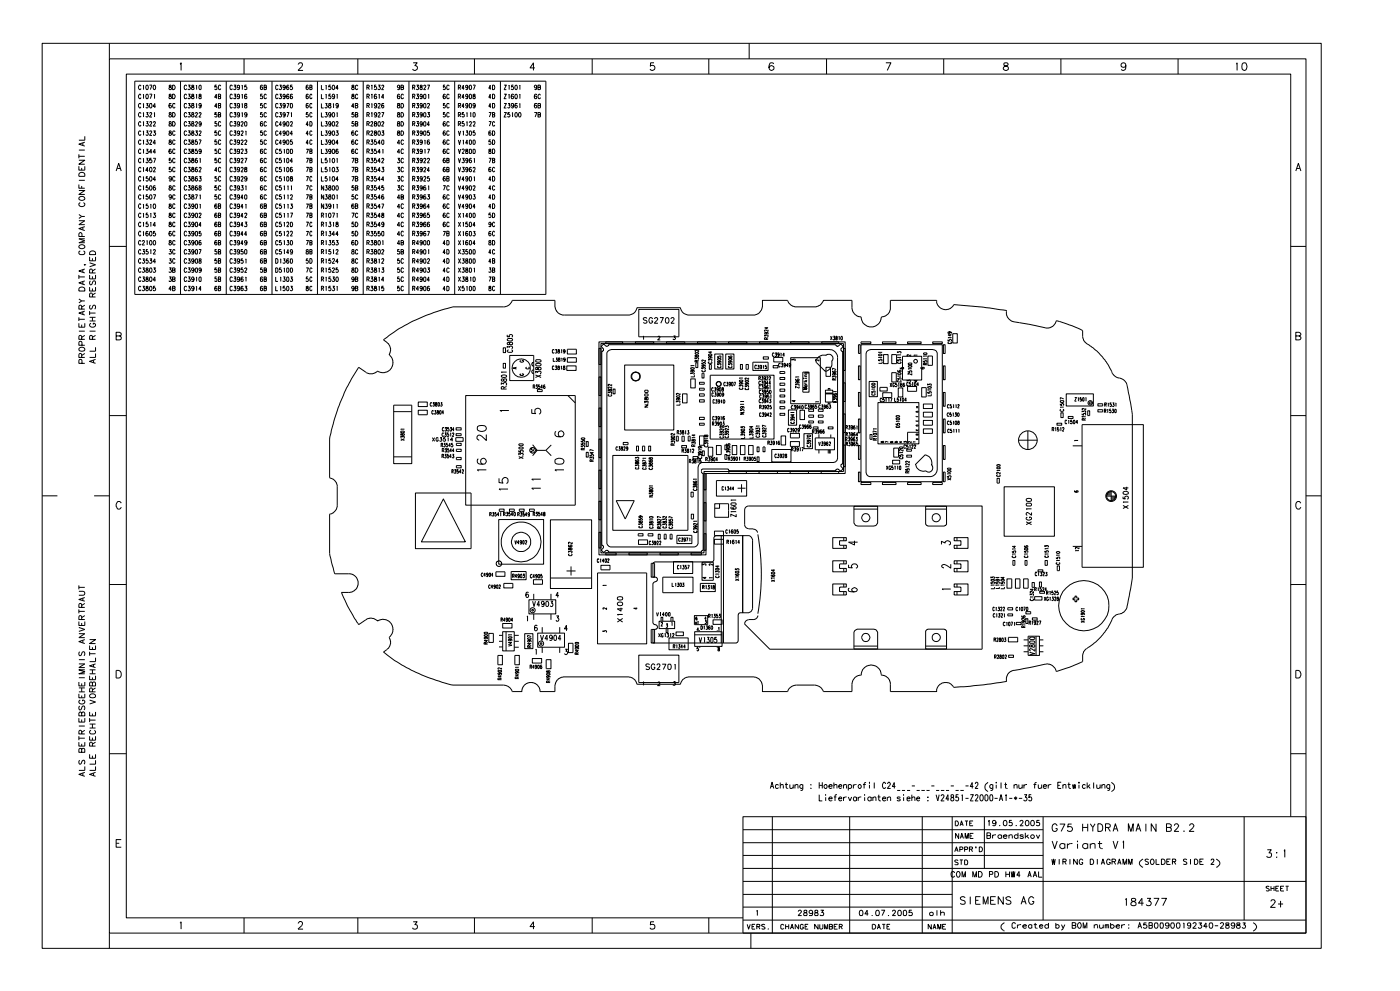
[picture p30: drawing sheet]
<svg xmlns="http://www.w3.org/2000/svg" width="420mm" height="297mm" viewBox="0 0 420 297" stroke-linecap="round" stroke-linejoin="round" font-family="sans-serif">
<g fill="none" stroke="#000" stroke-width=".3">
<path d="M12.6 13h383.6v271.3h-383.6zM32.8 17.6h358.8v262.1h-358.8zM32.8 13v4.6M54 19.2l.3-.4v2.3M73.2 17.6v4.6M89.4 19.3l.5-.5 .6 .1 .2 .3-.2 .8-1.1 1.1h1.5M107.3 17.6v4.6M123.9 18.8h1.2l-.7 .9a.75 .75 0 0 1 .6 1.1 .75 .75 0 0 1-1.3-.1M142.3 17.6v4.6M177.6 17.6v4.6M196.1 18.8h-1l-.1 1a.77 .77 0 0 1 1.2 0 .77 .77 0 0 1-.1 1.2 .77 .77 0 0 1-1.2-.3M212.5 17.6v4.6"/>
<path d="M224.6 13v4.6M232 19.2l-.2-.3a.78 .78 0 0 0-1.1 .3 1.11 1.11 0 0 0-.2 1.2 1.11 1.11 0 0 0 .9 .7 .76 .76 0 0 0 .7-.8 .76 .76 0 0 0-.8-.7 .76 .76 0 0 0-.7 .7M247.8 17.6v4.6M265.6 18.8h1.6l-1.1 2.3M283 17.6v4.6M301.1 18.9v.7l.6 .2a.64 .64 0 0 1 .7 .6 .64 .64 0 0 1-.5 .7l-.9-.2a.56 .56 0 0 1 .2-1l.9-.3 .2-.4a.86 .86 0 0 0-1.2-.3zM318.1 17.6v4.6M337.6 19.6a.72 .72 0 0 1-1 .6 .72 .72 0 0 1-.3-1.2 .72 .72 0 0 1 1.2 .2l.1 .4a1.09 1.09 0 0 1-.7 1.5l-.7-.3M353.3 17.6v4.6M370.7 19.2l.3-.4v2.3M372.7 18.9a.71 .71 0 0 1 1 .3 1.17 1.17 0 0 1-.6 1.9l-.6-.4-.1-.9zM40.4 24.3h123.3v64h-123.3z"/>
<path d="M42.3 25.9l-.3-.4a.64 .64 0 0 0-.5 .7 .64 .64 0 0 0 .6 .6l.2-.3M42.3 28.6l-.2-.3a.63 .63 0 0 0-.6 .6 .63 .63 0 0 0 .6 .7l.2-.4M42.3 31.3l-.2-.3a.64 .64 0 0 0-.6 .7 .64 .64 0 0 0 .6 .6l.2-.3M42.3 34.1l-.3-.4a.64 .64 0 0 0-.5 .7 .64 .64 0 0 0 .6 .6l.2-.3M42.3 36.8l-.2-.3a.63 .63 0 0 0-.6 .7 .63 .63 0 0 0 .6 .6l.2-.3M42.3 39.5l-.3-.3a.64 .64 0 0 0-.5 .7 .64 .64 0 0 0 .6 .6l.2-.3M43 25.8v-.3v1.4M43 28.5v-.3v1.4M43 31.3v-.3v1.4M43 34v-.3v1.4M43 36.7v-.3v1.4M43 39.5v-.3v1.4"/>
<path d="M43.9 25.6l.2-.1a.65 .65 0 0 1 .4 .7 .65 .65 0 0 1-.6 .6l-.2-.5zM43.9 28.3l.2-.1 .3 .3-.1 1.1h-.4l-.2-.6zM43.9 31h.5l-.3 .5a.43 .43 0 0 1 .4 .5 .43 .43 0 0 1-.5 .4l-.3-.3M43.9 33.7h.5l-.3 .5a.41 .41 0 0 1 .3 .6 .41 .41 0 0 1-.7 0M43.9 36.4h.5l-.3 .6 .3 .1 .1 .4-.2 .3h-.4l-.2-.3M43.9 39.2h.5l-.3 .5 .3 .1 .1 .4-.4 .4-.4-.3M44.8 25.5h.8l-.5 1.4M44.8 28.2h.8l-.5 1.4M44.9 34.1l.2-.4 .4 .3-.7 1.1h.8M44.9 36.8l.2-.4 .4 .3-.7 1.1h.8M44.9 39.5l.4-.3 .2 .4-.7 1h.8M45 31h.2a.65 .65 0 0 1 .4 .7 .65 .65 0 0 1-.6 .6l-.2-.5z"/>
<path d="M46 36.8l.2-.4 .4 .3-.7 1.1h.8M46 39.2h.6l-.3 .5 .3 .1 .1 .4-.4 .4-.4-.3M46.1 25.6l.2-.1a.65 .65 0 0 1 .4 .7 .65 .65 0 0 1-.6 .6l-.2-.5zM46.3 28.5v-.3v1.4M46.3 34v-.3v1.4M46.7 31.9h-.8l.5-.9v1.4M50.7 25.6v.3a.53 .53 0 0 1 .6 .3 .53 .53 0 0 1-.1 .7 .43 .43 0 0 1-.5-.5 .43 .43 0 0 1 .5-.4l.1-.1-.1-.4zM50.7 28.3v.4a.51 .51 0 0 1 .6 .3 .51 .51 0 0 1 0 .6h-.6a.55 .55 0 0 1 0-.6 .55 .55 0 0 1 .6-.3l-.1-.5zM50.7 33.8v.3a.53 .53 0 0 1 .6 .3 .53 .53 0 0 1-.1 .7 .43 .43 0 0 1-.5-.4 .43 .43 0 0 1 .5-.5l.1-.4zM50.7 36.5v.4a.53 .53 0 0 1 .6 .3 .53 .53 0 0 1 0 .6h-.6a.59 .59 0 0 1 .6-.9l-.1-.5zM50.7 39.3v.4a.53 .53 0 0 1 .6 .3 .53 .53 0 0 1-.1 .6h-.3a.5 .5 0 0 1-.2-.6 .5 .5 0 0 1 .6-.3l-.1-.5zM51.3 31.2v-.2a.68 .68 0 0 0-.6 .4 .68 .68 0 0 0 0 .7 .38 .38 0 0 0 .7 0 .38 .38 0 0 0-.2-.6 .38 .38 0 0 0-.5 .4"/>
<path d="M51.8 25.5a.68 .68 0 0 1 .7 .7 .68 .68 0 0 1-.7 .7zM51.8 28.2a.76 .76 0 0 1 .7 .5 .76 .76 0 0 1-.2 .9h-.5zM51.8 33.7a.68 .68 0 0 1 .7 .7 .68 .68 0 0 1-.7 .7zM51.8 36.4a.76 .76 0 0 1 .7 .5 .76 .76 0 0 1-.2 .9h-.5zM52.5 31.3l-.1-.3h-.5a.72 .72 0 0 0-.2 .8 .72 .72 0 0 0 .7 .5l.1-.3M52.5 39.5l-.2-.3a.64 .64 0 0 0-.6 .7 .64 .64 0 0 0 .7 .6l.1-.3M54.1 24.3v64M56 25.9a.39 .39 0 0 0-.5-.4 .39 .39 0 0 0-.3 .5v.4a.39 .39 0 0 0 .3 .5 .39 .39 0 0 0 .5-.4M56 28.6a.39 .39 0 0 0-.5-.4 .39 .39 0 0 0-.3 .5l.2 .9h.4l.2-.4M56 31.3l-.2-.3h-.4a.72 .72 0 0 0-.2 .8 .72 .72 0 0 0 .6 .5l.2-.3M56 34.1a.39 .39 0 0 0-.5-.4 .39 .39 0 0 0-.3 .5v.4a.39 .39 0 0 0 .3 .5 .39 .39 0 0 0 .5-.4M56 36.8a.39 .39 0 0 0-.5-.4 .39 .39 0 0 0-.3 .5l.2 .9h.4l.2-.3"/>
<path d="M56 39.5l-.3-.3a.64 .64 0 0 0-.5 .7 .64 .64 0 0 0 .6 .6l.2-.3M56.4 25.5h.6l-.3 .5a.41 .41 0 0 1 .4 .6 .41 .41 0 0 1-.8 0M56.4 28.2h.6l-.3 .6 .3 .1 .1 .3-.2 .4h-.5l-.1-.3M56.4 31h.6l-.3 .5a.42 .42 0 0 1 .4 .6 .42 .42 0 0 1-.7 .2l-.1-.2M56.4 33.7h.6l-.3 .5a.41 .41 0 0 1 .4 .6 .41 .41 0 0 1-.8 0M56.4 36.4h.6l-.3 .6 .3 .1 .1 .4-.2 .3h-.5l-.1-.3M56.4 39.2h.6l-.3 .5 .3 .1 .1 .4-.3 .4-.5-.3M57.5 25.6v.3l.4 .2a.38 .38 0 0 1 .2 .6 .38 .38 0 0 1-.6 0 .38 .38 0 0 1 .3-.6l.3-.4zM57.5 28.3v.4a.51 .51 0 0 1 .6 .3 .51 .51 0 0 1-.1 .6h-.5a.55 .55 0 0 1 0-.6 .55 .55 0 0 1 .5-.3v-.4zM57.5 31v.4l.5 .2a.42 .42 0 0 1 .1 .6 .42 .42 0 0 1-.6 .1 .59 .59 0 0 1 .5-.9v-.4zM57.5 33.8v.3l.4 .2a.38 .38 0 0 1 .2 .6 .38 .38 0 0 1-.6 0 .38 .38 0 0 1 .3-.6l.3-.4zM57.5 36.5v.4a.53 .53 0 0 1 .6 .3 .53 .53 0 0 1-.1 .6h-.5a.59 .59 0 0 1 .5-.9v-.4z"/>
<path d="M57.5 39.3v.4l.5 .1a.42 .42 0 0 1 .1 .6 .42 .42 0 0 1-.6 .1 .59 .59 0 0 1 .5-.8v-.4zM58.6 34.1l.1-.3a.34 .34 0 0 1 .5 .1 .34 .34 0 0 1-.2 .5l-.5 .7h.7M58.6 36.8l.2-.4 .4 .3-.7 1.1h.7M58.6 39.2h.6l-.3 .5 .3 .1v.6l-.4 .2-.3-.3M58.8 25.8l.2-.3v1.4M58.8 28.5l.2-.3v1.4M58.8 31.3l.2-.3v1.4M59.7 28.3v.4l.6 .3v.5l-.6 .1a.55 .55 0 0 1 0-.6 .55 .55 0 0 1 .5-.3v-.4zM59.7 34.1l.1-.3a.34 .34 0 0 1 .5 .1 .34 .34 0 0 1-.2 .5l-.5 .7h.7M59.7 39.5v-.2a.37 .37 0 0 1 .6 .1 .37 .37 0 0 1-.2 .5l-.5 .7h.7M59.8 25.6l.3-.1 .2 .3v.8l-.2 .3-.3-.1-.2-.5zM60.3 31.4v.2a.39 .39 0 0 1-.6 0 .39 .39 0 0 1 .1-.6l.5 .2v.9l-.3 .3-.3-.3"/>
<path d="M60.3 36.9l-.2 .4h-.3a.39 .39 0 0 1-.1-.6 .39 .39 0 0 1 .6 0v.8l-.2 .3h-.4v-.2M65 25.5h-.5v.6l.5-.1 .1 .7-.5 .2-.2-.3M65 33.7h-.5v.6l.5-.1 .1 .7-.5 .2-.2-.3M65 36.4h-.5v.6l.6 .1-.1 .7h-.5l-.1-.3M65 39.2h-.5v.6l.1-.1 .5 .1v.6l-.5 .2-.2-.3M65.1 29.2h-.7l.5-1v1.4M65.1 31.9h-.7l.5-.9v1.4M65.5 28.9l.7 .1-.1 .6h-.6v-1.4l.7 .2v.3l-.3 .2M65.5 31.6l.7 .2v.4l-.3 .2h-.4v-1.4l.7 .1v.4l-.3 .1M65.5 34.4l.7 .1v.5l-.3 .1h-.4v-1.4l.7 .2v.3l-.3 .2M66.2 25.9l-.2-.4a.7 .7 0 0 0-.5 .7 .7 .7 0 0 0 .5 .7l.2-.4M66.2 36.8l-.2-.4a.84 .84 0 0 0-.4 1.4h.5l.1-.3"/>
<path d="M66.2 39.5l-.2-.3a.7 .7 0 0 0-.5 .7 .7 .7 0 0 0 .5 .7l.2-.4M67.8 24.3v64M69.6 25.9l-.1-.4a.7 .7 0 0 0-.6 .7 .7 .7 0 0 0 .6 .7l.1-.4M69.6 28.6l-.1-.4a.84 .84 0 0 0-.4 1.4h.4l.1-.4M69.6 31.3l-.1-.3h-.4a.84 .84 0 0 0 .4 1.4l.1-.4M69.6 34.1l-.1-.4a.7 .7 0 0 0-.6 .7 .7 .7 0 0 0 .6 .7l.1-.4M69.6 36.8l-.1-.4a.84 .84 0 0 0-.4 1.4h.4l.1-.3M69.6 39.5l-.1-.3a.7 .7 0 0 0-.6 .7 .7 .7 0 0 0 .6 .7l.1-.4M70.1 25.5h.6l-.3 .5 .3 .2v.5l-.4 .2-.3-.3M70.1 28.2h.6l-.3 .6 .3 .1v.5l-.6 .2-.1-.3M70.1 31h.6l-.3 .5 .3 .1v.5l-.2 .3-.5-.3M70.1 33.7h.6l-.3 .5 .3 .2v.5l-.4 .2-.3-.3"/>
<path d="M70.1 36.4h.6l-.3 .6 .3 .1v.5l-.6 .2-.1-.3M70.1 39.2h.6l-.3 .5 .3 .1v.6l-.4 .2-.3-.3M71.8 25.9v.3l-.3 .2-.4-.2v-.5l.4-.2 .3 .2v.9l-.3 .3-.4-.2M71.8 28.7l-.3 .4-.4-.2 .2-.6 .5 .2v.8l-.1 .3-.6-.2M71.8 31.4l-.3 .5-.4-.3v-.4l.2-.2 .5 .2v.9l-.3 .3-.4-.3M71.8 34.1v.3l-.3 .2-.4-.2v-.5l.4-.2 .3 .2v.9l-.3 .3-.4-.2M71.8 36.9l-.1 .4h-.4l-.2-.2 .2-.6 .5 .2v.8l-.1 .3-.6-.2M71.8 39.7l-.3 .4-.4-.3v-.4l.4-.2 .3 .2v.9l-.3 .3-.4-.2M72.2 36.8a.33 .33 0 0 1 .5-.4 .33 .33 0 0 1 .1 .5l-.6 .9h.7M72.2 39.5a.35 .35 0 0 1 .6-.2 .35 .35 0 0 1 0 .6l-.6 .7h.7M72.5 25.8l.2-.3v1.4M72.5 34l.2-.3v1.4"/>
<path d="M72.5 28.5l.2-.3v1.4M72.5 31.3l.2-.3v1.4M73.4 31v.4l.6 .4v.4l-.2 .2-.5-.2v-.4l.7-.6zM73.5 36.5l.3-.1 .2 .3-.1 1.1h-.4l-.2-.3zM73.6 39.5l.2-.3v1.4M73.9 25.5h-.5l-.1 .6 .6-.1 .1 .7-.4 .2-.3-.3M74 28.5l-.2-.3-.5 .3v.9l.2 .2 .5-.2-.1-.6h-.4l-.2 .4M74 34.1v.3l-.3 .2-.4-.2v-.5l.4-.2 .3 .2v.9l-.3 .3-.4-.2M78.7 28.2h-.5l-.1 .6 .7 .1v.5l-.6 .2-.1-.3M78.7 31h-.5l-.1 .6 .2-.2 .5 .2v.5l-.3 .3-.4-.3M78.7 33.7h-.5l-.1 .6 .4-.2 .3 .3v.5l-.5 .2-.2-.3M78.7 39.2h-.5l-.1 .6 .2-.1 .5 .1v.6l-.5 .2-.2-.3"/>
<path d="M78.8 25.7l-.4-.2-.3 .3v.9l.3 .2 .4-.2v-.5l-.4-.2-.3 .2v.2M78.8 36.7l-.3-.3-.4 .3v.9l.5 .2 .2-.2-.2-.6h-.3l-.2 .4M79.2 26.2l.7 .1v.5l-.3 .1h-.4v-1.4l.7 .2v.3l-.3 .2M79.9 28.6l-.3-.4-.4 .4 .2 1h.3l.2-.4M79.9 31.3l-.2-.3h-.3l-.2 .3 .2 1 .2 .1 .3-.4M79.9 34.1l-.3-.4-.4 .4 .1 .8 .3 .2 .3-.4M79.9 36.8l-.3-.4-.4 .4 .2 1h.3l.2-.3M79.9 39.5l-.3-.3-.4 .3 .1 .9 .3 .2 .3-.4M81.6 24.3v64M83.3 25.9l-.2-.4-.4 .4v.6l.2 .4 .4-.4M83.3 28.6l-.2-.4-.4 .4 .1 1h.4l.1-.4M83.3 31.3l-.1-.3h-.4l-.1 .3 .1 1 .3 .1 .2-.4"/>
<path d="M83.3 34.1l-.2-.4-.4 .4v.8l.4 .2 .2-.4M83.3 36.8l-.2-.4-.4 .4 .1 1h.4l.1-.3M83.3 39.5l-.2-.3-.4 .3v.9l.4 .2 .2-.4M83.8 25.5h.6l-.3 .5a.39 .39 0 0 1 .3 .6 .39 .39 0 0 1-.6 0M83.8 28.2h.6l-.3 .6h.3v.4l-.1 .4h-.5v-.3M83.8 31h.6l-.3 .5a.43 .43 0 0 1 .3 .5 .43 .43 0 0 1-.4 .4l-.2-.3M83.8 33.7h.6l-.3 .5a.39 .39 0 0 1 .3 .6 .39 .39 0 0 1-.6 0M84.4 37.4h-.6l.4-1v1.4M85.5 25.9l-.3 .5-.3-.2 .1-.6a.6 .6 0 0 1 .5 .6 .6 .6 0 0 1-.6 .6v-.1M85.5 28.7l-.3 .4-.3-.2 .1-.6a.64 .64 0 0 1 .6 .7 .64 .64 0 0 1-.7 .6v-.2M85.5 31.4l-.3 .5-.3-.3v-.4l.5-.2 .1 .4-.1 .9-.3 .1-.2-.3M85.5 34.1l-.3 .5-.3-.2 .1-.6a.6 .6 0 0 1 .5 .6 .6 .6 0 0 1-.6 .6v-.1"/>
<path d="M85.5 36.9l-.1 .4h-.4l-.1-.2 .1-.6a.64 .64 0 0 1 .6 .7 .64 .64 0 0 1-.7 .6v-.2M85.5 39.7l-.1 .3h-.4l-.1-.2 .1-.5a.6 .6 0 0 1 .5 .6 .6 .6 0 0 1-.6 .6v-.1M86 31h.6l-.5 1.4M86 33.7h.6l-.5 1.4M86 36.5a.69 .69 0 0 1 .8 .5 .69 .69 0 0 1-.3 .8h-.5zM86 39.3l.2-.1a.65 .65 0 0 1 .5 .7 .65 .65 0 0 1-.7 .6zM86.6 25.7l-.4-.2-.2 .3v.9l.2 .2 .4-.2v-.5l-.3-.2-.3 .2v.2M86.6 28.5l-.2-.3-.4 .3v.9l.5 .2 .1-.4-.1-.4h-.4l-.1 .4M87.1 36.8l.1-.4 .5 .2-.1 .6-.5 .6h.6M87.2 31h.1a.65 .65 0 0 1 .5 .7 .65 .65 0 0 1-.6 .6zM87.3 34l.1-.3v1.4M87.7 25.5h-.5l-.1 .6a.4 .4 0 0 1 .6 0 .4 .4 0 0 1 0 .6 .4 .4 0 0 1-.6-.1"/>
<path d="M87.7 28.5l-.2-.3-.4 .3v.9l.5 .2 .1-.4-.1-.4h-.4l-.1 .4M92.4 25.7l-.3-.2-.3 .3v.9l.3 .2 .3-.2v-.5l-.3-.2-.3 .2v.2M92.4 28.5l-.2-.3-.4 .3v.9l.5 .2 .2-.4-.2-.4h-.3l-.2 .4M92.4 31.2v-.2h-.4l-.2 .3 .2 1a.36 .36 0 0 0 .5-.2 .36 .36 0 0 0-.2-.5 .36 .36 0 0 0-.5 .3M92.4 33.7h-.5l-.1 .6a.4 .4 0 0 1 .6 0 .4 .4 0 0 1 0 .6 .4 .4 0 0 1-.6-.1M92.5 37.4h-.7l.4-1v1.4M92.9 26.2h.6l.1 .4-.3 .3h-.4v-1.4l.6 .1 .1 .3-.3 .3M92.9 36.4a.8 .8 0 0 1 .7 .6 .8 .8 0 0 1-.2 .8h-.5zM93.6 28.6l-.3-.4-.4 .4 .2 1h.3l.2-.4M93.6 31.3l-.2-.3h-.3l-.2 .3 .2 1 .2 .1 .3-.4M93.6 34.1l-.3-.4-.4 .4 .1 .8 .3 .2 .3-.4M93.6 39.5l-.3-.3-.4 .3 .1 .9 .3 .2 .3-.4"/>
<path d="M95.2 24.3v64M96.4 28.2v1.4h.7M96.4 31v1.4h.7M96.4 33.7v1.4h.7M96.4 36.4v1.4h.7M96.4 39.2v1.4h.7M96.4 25.5v1.4h.7M97.6 31h.5l-.3 .5a.43 .43 0 0 1 .3 .5 .43 .43 0 0 1-.5 .4l-.2-.3M97.6 33.7h.5l-.3 .5a.41 .41 0 0 1 .3 .7 .41 .41 0 0 1-.7-.1M97.6 36.4h.5l-.3 .6h.3l.1 .5-.2 .3h-.4l-.2-.3M97.6 39.2h.5l-.3 .5 .4 .5-.4 .4-.4-.3M97.7 25.8l.1-.3v1.4"/>
<path d="M97.7 28.5l.1-.3v1.4M98.7 31v.4a.52 .52 0 0 1 .5 .4 .52 .52 0 0 1-.2 .6h-.3a.45 .45 0 0 1-.2-.6 .45 .45 0 0 1 .5-.3l.2-.5zM99.2 25.5h-.5l-.1 .6a.42 .42 0 0 1 .6 .1 .42 .42 0 0 1-.1 .6 .42 .42 0 0 1-.6-.2M99.2 28.2h-.5l-.1 .6a.46 .46 0 0 1 .6 .1 .46 .46 0 0 1-.1 .7h-.4l-.2-.3M99.3 34.1l-.2 .4h-.4l-.2-.4 .3-.4a.65 .65 0 0 1 .5 .7 .65 .65 0 0 1-.6 .6l-.1-.1M99.3 36.9l-.2 .4h-.4a.39 .39 0 0 1-.1-.6 .39 .39 0 0 1 .6 0l.1 .2a.63 .63 0 0 1-.6 .9l-.1-.2M99.3 39.7a.38 .38 0 0 1-.5 .3 .38 .38 0 0 1-.2-.6 .38 .38 0 0 1 .6 0l-.1 1.1-.5-.1M99.8 25.6l.1-.1a.65 .65 0 0 1 .5 .7 .65 .65 0 0 1-.6 .6l-.2-.5zM99.8 33.8l.1-.1a.65 .65 0 0 1 .5 .7 .65 .65 0 0 1-.6 .6l-.2-.5zM99.8 36.5a.69 .69 0 0 1 .7 .5 .69 .69 0 0 1-.3 .8h-.4l-.2-.5zM99.8 39.3l.1-.1a.65 .65 0 0 1 .5 .7 .65 .65 0 0 1-.6 .6l-.2-.5zM99.9 31.3l.1-.3v1.4"/>
<path d="M100.4 28.7a.38 .38 0 0 1-.5 .4 .38 .38 0 0 1-.2-.6 .38 .38 0 0 1 .6 0l.1 .2a.63 .63 0 0 1-.6 .9l-.1-.2M100.8 36.8l.2-.4 .4 .3-.7 1.1h.8M100.8 39.2h.6l-.4 .5 .4 .1 .1 .4-.4 .4-.4-.3M101 28.5l.1-.3v1.4M101 34l.1-.3v1.4M101.5 26.4h-.8l.5-.9v1.4M101.5 31.4a.42 .42 0 0 1-.7 .3 .42 .42 0 0 1 .1-.7h.4l.2 .8-.2 .5-.3 .1-.2-.3M105.6 28.3v.4a.55 .55 0 0 1 .5 .3 .55 .55 0 0 1 0 .6h-.5a.51 .51 0 0 1-.1-.6 .51 .51 0 0 1 .6-.3v-.4zM105.7 25.5a.47 .47 0 0 0-.1 .5 .47 .47 0 0 0 .5 .3v.5l-.4 .1a.45 .45 0 0 1-.2-.6 .45 .45 0 0 1 .4-.3l.2-.4zM106.1 33.7h-.5l-.1 .6a.42 .42 0 0 1 .6 .1 .42 .42 0 0 1-.1 .6 .42 .42 0 0 1-.6-.2M106.1 36.4h-.5l-.1 .6a.46 .46 0 0 1 .7 .2 .46 .46 0 0 1-.2 .6h-.4l-.2-.3M106.1 39.4l-.1-.1a.59 .59 0 0 0-.6 .6 .59 .59 0 0 0 .6 .6l.2-.3a.38 .38 0 0 0-.3-.5 .38 .38 0 0 0-.5 .4"/>
<path d="M106.2 31.9h-.8l.5-.9v1.4M106.5 31.6h.5l.3 .3-.3 .5h-.5v-1.4l.7 .1 .1 .3-.3 .2M106.5 34.4l.7 .1 .1 .3-.3 .3h-.5v-1.4h.5l.3 .3-.3 .4M106.5 37.1h.5l.3 .3-.2 .4h-.6v-1.4h.5l.3 .3-.3 .4M107.3 25.9a.39 .39 0 0 0-.5-.4 .39 .39 0 0 0-.3 .5v.4a.39 .39 0 0 0 .3 .5 .39 .39 0 0 0 .5-.4M107.3 28.6l-.3-.4a.69 .69 0 0 0-.5 .7 .69 .69 0 0 0 .6 .7l.2-.4M107.3 39.5l-.3-.3a.64 .64 0 0 0-.5 .7 .64 .64 0 0 0 .6 .6l.2-.3M108.9 24.3v64M110 26.2h.5l.3-.4-.3-.3h-.5v1.4M110 28.9h.5l.3-.4-.3-.3h-.5v1.4M110 31.6h.6l.1-.5-.7-.1v1.4M110 34.4h.5l.3-.4-.3-.3h-.5v1.4"/>
<path d="M110 37.1h.5l.3-.4-.3-.3h-.5v1.4M110 39.8h.6l.1-.5-.7-.1v1.4M110.3 26.2l.5 .7M110.3 28.9l.5 .7M110.3 31.6l.5 .8M110.3 34.4l.5 .7M110.3 37.1l.5 .7M110.3 39.8l.5 .8M111.2 36.8l.2-.4 .4 .3-.7 1.1h.8M111.2 39.5l.4-.3 .2 .4-.7 1h.8M111.4 25.8l.1-.3v1.4M111.4 28.5l.1-.3v1.4"/>
<path d="M111.4 34l.1-.3v1.4M111.4 31.3l.1-.3v1.4M112.3 36.5v.4a.53 .53 0 0 1 .5 .3 .53 .53 0 0 1 0 .6h-.5a.59 .59 0 0 1 .5-.9l-.1-.5zM112.3 39.3v.4a.53 .53 0 0 1 .6 .3 .53 .53 0 0 1-.2 .6h-.2a.5 .5 0 0 1-.3-.6 .5 .5 0 0 1 .6-.3l-.1-.5zM112.8 25.5h-.5v.6a.41 .41 0 0 1 .6 .1 .41 .41 0 0 1-.1 .6 .41 .41 0 0 1-.6-.2M112.9 28.5l-.3-.3-.2 .1-.2 .5 .2 .8h.4l.2-.4-.2-.4h-.4l-.2 .4M113 31.4a.42 .42 0 0 1-.7 .3 .42 .42 0 0 1 .1-.7h.4a.7 .7 0 0 1 .3 .9 .7 .7 0 0 1-.8 .4v-.2M113 34.1l-.2 .4h-.4l-.2-.4 .4-.4a.65 .65 0 0 1 .4 .8 .65 .65 0 0 1-.7 .5v-.1M113.4 25.5h.6l-.3 .5a.41 .41 0 0 1 .3 .6 .41 .41 0 0 1-.7 0M113.4 31.3l.1-.3h.4l.1 .4-.7 1h.8M113.4 34.1l.2-.4 .4 .3-.7 1.1h.8M113.5 36.5a.69 .69 0 0 1 .7 .5 .69 .69 0 0 1-.3 .8h-.4l-.2-.5z"/>
<path d="M113.5 39.3l.2-.1a.65 .65 0 0 1 .4 .7 .65 .65 0 0 1-.6 .6l-.2-.5zM113.6 28.5l.1-.3v1.4M114.4 33.7h.7l-.5 1.4M114.5 25.9l.1-.3a.34 .34 0 0 1 .4 .1 .34 .34 0 0 1-.1 .5l-.5 .7h.7M114.5 36.8l.2-.4 .4 .3-.7 1.1h.7M114.5 39.2h.6l-.3 .5 .3 .1v.6l-.4 .2-.3-.3M115.1 29.2h-.7l.5-1v1.4M115.1 31.2l-.1-.2a.68 .68 0 0 0-.6 .4 .68 .68 0 0 0 .1 .7l.3 .3 .3-.7-.3-.2-.4 .4M119.2 31v.4a.53 .53 0 0 1 .6 .3 .53 .53 0 0 1-.1 .7h-.3a.5 .5 0 0 1-.2-.6 .5 .5 0 0 1 .5-.4v-.4zM119.2 33.8v.3a.53 .53 0 0 1 .6 .3 .53 .53 0 0 1-.1 .7 .43 .43 0 0 1-.5-.4 .43 .43 0 0 1 .5-.5v-.4zM119.2 36.5v.4a.53 .53 0 0 1 .6 .3 .53 .53 0 0 1-.1 .6h-.5a.59 .59 0 0 1 .5-.9v-.5zM119.2 39.3v.4a.53 .53 0 0 1 .6 .3 .53 .53 0 0 1-.1 .6h-.3a.5 .5 0 0 1-.2-.6 .5 .5 0 0 1 .5-.3v-.5z"/>
<path d="M119.8 28.5l-.2-.3-.3 .1-.1 .5 .1 .8h.4l.2-.4-.2-.4h-.4l-.1 .4M119.9 25.9l-.2 .4h-.4l-.1-.4 .3-.4a.65 .65 0 0 1 .4 .8 .65 .65 0 0 1-.7 .5v-.1M120.3 26.2l.6 .1 .1 .3-.3 .3h-.4v-1.4l.7 .3-.3 .4M120.3 31h.5a.76 .76 0 0 1 .2 .9 .76 .76 0 0 1-.7 .5zM120.3 33.7a.68 .68 0 0 1 .7 .7 .68 .68 0 0 1-.7 .7zM120.3 36.4a.76 .76 0 0 1 .7 .5 .76 .76 0 0 1-.2 .9h-.5zM120.3 39.2a.68 .68 0 0 1 .7 .7 .68 .68 0 0 1-.7 .7zM121 28.6l-.2-.4a.84 .84 0 0 0-.4 1.4h.4l.2-.4M122.6 24.3v64M123.7 26.2l.6-.1 .1-.4-.7-.2v1.4M123.7 28.9l.6-.1 .1-.4-.7-.2v1.4M123.7 31.6h.6l.1-.5-.7-.1v1.4"/>
<path d="M123.7 34.4l.6-.1 .1-.4-.7-.2v1.4M123.7 37.1l.6-.1 .1-.4-.7-.2v1.4M123.7 39.8h.6l.1-.5-.7-.1v1.4M124.1 26.2l.3 .7M124.1 28.9l.3 .7M124.1 31.6l.3 .8M124.1 34.4l.3 .7M124.1 37.1l.3 .7M124.1 39.8l.3 .8M124.9 25.5h.6l-.3 .5 .3 .2v.5l-.4 .2-.3-.3M124.9 28.2h.6l-.3 .6 .3 .1v.5l-.6 .2-.1-.3M124.9 31h.6l-.3 .5 .3 .1v.5l-.2 .3-.5-.3"/>
<path d="M124.9 33.7h.6l-.3 .5 .3 .2v.5l-.4 .2-.3-.3M124.9 36.4h.6l-.3 .6 .3 .1v.5l-.6 .2-.1-.3M124.9 39.2h.6l-.3 .5 .3 .1v.6l-.4 .2-.3-.3M126 25.6v.3l.6 .4v.5a.41 .41 0 0 1-.6-.1 .41 .41 0 0 1 .2-.6l.4-.4zM126.6 28.7a.34 .34 0 0 1-.5 .3 .34 .34 0 0 1-.1-.5l.3-.3 .3 .3v.8l-.2 .3h-.4v-.2M126.6 31.4v.2a.39 .39 0 0 1-.6 0 .39 .39 0 0 1 .1-.6l.5 .2v.9l-.3 .3-.3-.3M126.6 34.1v.3l-.3 .2-.3-.2v-.5l.3-.2 .3 .2v.9l-.3 .3-.3-.2M126.6 36.9l-.2 .4h-.3a.39 .39 0 0 1-.1-.6 .39 .39 0 0 1 .6 0v.8l-.2 .3h-.4v-.2M126.6 39.7l-.2 .3a.38 .38 0 0 1-.4-.2 .38 .38 0 0 1 .1-.5 .38 .38 0 0 1 .5 .1v.9l-.3 .3-.3-.2M127 25.9a.33 .33 0 0 1 .4-.4 .33 .33 0 0 1 .2 .5l-.6 .9h.7M127 39.5l.4-.3 .3 .3v.8l-.2 .3-.5-.3zM127.2 28.3l.3-.1 .2 .3-.2 1.1h-.3l-.2-.3z"/>
<path d="M127.2 31h.3l.2 .3v.8l-.2 .3-.5-.3zM127.2 33.8l.3-.1 .2 .3v.8l-.2 .3-.5-.3zM127.2 36.5l.3-.1 .2 .3-.2 1.1h-.3l-.2-.3zM128.1 25.5h.7l-.5 1.4M128.1 31.3l.2-.3 .4 .1 .1 .3-.7 1h.7M128.2 33.7h.6l-.3 .5 .3 .2v.5l-.4 .2-.3-.3M128.4 28.5l.2-.3v1.4M128.7 39.2h-.5l-.1 .6 .3-.1 .4 .1v.6l-.4 .2-.3-.3M128.8 37.4h-.7l.5-1v1.4M133.5 25.5h-.5v.6l.3-.2 .2 .3v.5l-.4 .2-.2-.3M133.5 31h-.5v.6l.1-.2 .4 .2v.5l-.2 .3-.4-.3M133.5 33.7h-.5v.6l.3-.2 .2 .3v.5l-.4 .2-.2-.3"/>
<path d="M133.5 28.5l-.2-.3-.3 .1-.1 .5 .1 .8 .5-.2-.1-.6h-.4l-.1 .4M133.5 36.7l-.2-.3-.3 .1-.1 .5 .1 .8h.4l.1-.2-.1-.6h-.4l-.1 .4M133.5 39.4v-.1a.6 .6 0 0 0-.6 .6 .6 .6 0 0 0 .5 .6l.1-.6-.3-.2-.3 .4M134.6 25.9l-.2-.4-.4 .4v.6l.2 .4 .4-.4M134.6 28.6l-.2-.4-.4 .4 .1 1h.5v-.4M134.6 31.3v-.3h-.5l-.1 .3 .1 1h.5v-.3M134.6 34.1l-.2-.4-.4 .4 .1 .9h.5v-.3M134.6 36.8l-.2-.4-.4 .4 .1 1h.5v-.3M134.6 39.5l-.2-.3-.4 .3 .1 .9 .3 .2 .2-.4M136.3 24.3v64M137.4 26.2l.6-.1 .1-.4-.7-.2v1.4M137.4 28.9l.6-.1 .1-.4-.7-.2v1.4"/>
<path d="M137.4 31.6h.6l.1-.5-.7-.1v1.4M137.4 34.4l.6-.1 .1-.4-.7-.2v1.4M137.4 37.1l.6-.1 .1-.4-.7-.2v1.4M137.4 39.2l.4 1.4 .3-1.4M137.8 26.2l.3 .7M137.8 28.9l.3 .7M137.8 31.6l.3 .8M137.8 34.4l.3 .7M137.8 37.1l.3 .7M138.8 39.5l.2-.3v1.4M139.1 33.7h-.5l-.1 .6 .6-.1 .1 .7-.4 .2-.3-.3M139.1 36.4h-.5l-.1 .6 .7 .1v.5l-.6 .2-.1-.3"/>
<path d="M139.2 26.4h-.7l.5-.9v1.4M139.2 29.2h-.7l.5-1v1.4M139.2 31.9h-.7l.5-.9v1.4M139.7 39.2h.5l-.2 .5 .3 .5-.2 .4-.5-.3M139.9 34l.2-.3v1.4M139.9 36.7l.2-.3v1.4M140.3 25.9l-.3 .5-.4-.2 .2-.6a.6 .6 0 0 1 .5 .6 .6 .6 0 0 1-.6 .6l-.1-.1M140.3 28.7l-.3 .4-.4-.2 .2-.6a.64 .64 0 0 1 .6 .7 .64 .64 0 0 1-.7 .6l-.1-.2M140.3 31.4l-.3 .5-.4-.3v-.4l.6-.2 .1 .4-.1 .9-.3 .1-.3-.3M140.7 36.8l.3-.4 .3 .2v.6l-.6 .6h.7M140.8 25.6l.2-.1a.65 .65 0 0 1 .4 .7 .65 .65 0 0 1-.6 .6zM140.8 28.3l.3-.1 .2 .3v1.1h-.5z"/>
<path d="M140.8 31h.2a.65 .65 0 0 1 .4 .7 .65 .65 0 0 1-.6 .6zM140.8 39.3l.2-.1a.65 .65 0 0 1 .4 .7 .65 .65 0 0 1-.6 .6zM141 34l.2-.3v1.4M141.8 36.8l.3-.4 .3 .2v.6l-.6 .6h.7M141.8 25.5h.7l-.5 1.4M141.9 28.3v.4a.55 .55 0 0 1 .5 .3 .55 .55 0 0 1 0 .6l-.6-.1v-.5l.6-.3v-.4zM141.9 33.8l.2-.1a.65 .65 0 0 1 .4 .7 .65 .65 0 0 1-.6 .6zM142.4 39.2h-.5l-.1 .6 .3-.1a.47 .47 0 0 1 .4 .4 .47 .47 0 0 1-.4 .5l-.3-.3M142.5 31.4l-.4 .5-.3-.7 .6-.2 .1 .4-.1 .9-.3 .1-.3-.3M146.6 33.7h.7l-.5 1.4M146.6 36.4h.7l-.5 1.4M147.2 39.4l-.3-.2-.3 .3v.9l.3 .2 .3-.2-.1-.6h-.3l-.2 .3"/>
<path d="M147.3 26.4h-.7l.4-.9v1.4M147.3 29.2h-.7l.4-1v1.4M147.3 31.9h-.7l.4-.9v1.4M147.7 25.5a.68 .68 0 0 1 .7 .7 .68 .68 0 0 1-.7 .7zM147.7 28.2a.8 .8 0 0 1 .7 .5 .8 .8 0 0 1-.2 .9h-.5zM147.7 31h.5a.8 .8 0 0 1 .2 .9 .8 .8 0 0 1-.7 .5zM147.7 34.4h.6l.1 .4-.3 .3h-.4v-1.4l.6 .1 .1 .3-.3 .3M147.7 39.2a.68 .68 0 0 1 .7 .7 .68 .68 0 0 1-.7 .7zM148.4 36.8l-.3-.4-.4 .4 .2 1h.3l.2-.3M150.1 24.3v64M151.2 25.5h.6l-.6 1.4h.6M151.2 28.2h.6l-.6 1.4h.6"/>
<path d="M151.2 31h.6l-.6 1.4h.6M151.2 33.7h.6l-.6 1.4h.6M152.3 31h.6l-.3 .5a.43 .43 0 0 1 .3 .5 .43 .43 0 0 1-.5 .4l-.1-.3M152.5 28.5l.2-.3v1.4M152.5 25.8l.2-.3v1.4M152.9 33.7h-.6v.6a.4 .4 0 0 1 .5 0 .4 .4 0 0 1 0 .6 .4 .4 0 0 1-.5-.1M153.6 34l.1-.3v1.4M154 25.5h-.6v.6a.42 .42 0 0 1 .6 .1 .42 .42 0 0 1-.1 .6 .42 .42 0 0 1-.6-.2M154 28.5v-.2a.7 .7 0 0 0-.8 .4 .7 .7 0 0 0 .2 .9h.5l.1-.4-.1-.4h-.5l-.1 .4M154 31.4a.42 .42 0 0 1-.6 .3 .42 .42 0 0 1 0-.7h.5l.1 .8-.1 .5-.3 .1-.2-.3M154.5 25.6l.2-.1a.65 .65 0 0 1 .4 .7 .65 .65 0 0 1-.6 .6l-.1-.5zM154.5 28.3l.3-.1 .3 .3-.1 1.1h-.5v-.3z"/>
<path d="M154.5 33.8l.2-.1a.65 .65 0 0 1 .4 .7 .65 .65 0 0 1-.6 .6l-.1-.5zM155.1 31.2v-.2h-.6v1.1a.38 .38 0 0 0 .6 0 .38 .38 0 0 0-.2-.6 .38 .38 0 0 0-.5 .4M155.6 33.8l.2-.1a.65 .65 0 0 1 .4 .7 .65 .65 0 0 1-.6 .6l-.1-.5zM155.8 25.8l.1-.3v1.4M155.8 28.5l.1-.3v1.4M155.8 31.3l.1-.3v1.4M160.2 33.7h.8l-.5 1.4M160.4 20.3h-1.5l1.1-1.5v2.3M160.9 28.5v-.2a.7 .7 0 0 0-.8 .4 .7 .7 0 0 0 .3 .9h.4l.2-.4-.2-.4h-.4l-.2 .4M160.9 31.2v-.2h-.5l-.1 1.1a.38 .38 0 0 0 .6 0 .38 .38 0 0 0-.2-.6 .38 .38 0 0 0-.5 .4M161 25.9l-.2 .4h-.4l-.2-.4 .4-.4a.65 .65 0 0 1 .4 .7 .65 .65 0 0 1-.6 .6l-.1-.1M161.3 26.2h.7l.1 .4-.3 .3h-.5v-1.4l.7 .1 .1 .3-.3 .3"/>
<path d="M161.3 31.6l.7 .1 .1 .4-.3 .3h-.5v-1.4h.7l.1 .4-.3 .2M161.3 34.4h.7l.1 .4-.3 .3h-.5v-1.4l.7 .1 .1 .3-.3 .3M162.1 28.6l-.3-.4a.69 .69 0 0 0-.5 .7 .69 .69 0 0 0 .6 .7l.2-.4M23.7 57.1h1.7l-1.7 1.2h1.7M23.7 55.3v1.1h1.7M23.7 49.8v1.2h1.7v-1.2M23.7 48h1.7l-1.7 1.2h1.7M23.7 46.3v1.1M23.7 54h1.7M23.7 46.8h1.7M23.7 45h1.7M23.7 59.2a.87 .87 0 0 1 1.1-.4 .87 .87 0 0 1 .5 1 .89 .89 0 0 1-1 .3 .89 .89 0 0 1-.6-.9z"/>
<path d="M23.7 52a.99 .99 0 0 1 1.7 .3v.6h-1.7zM24.5 50.3v.7M24.5 55.7v.7M24.8 42.9v.6M25.4 42.6l-1.7 .6 1.7 .6M25.4 40.8v1.2h-1.7M34.8 51.3l.8-2.3 .8 2.3M35.2 50.5h.9M42.3 42.3l-.3-.4a.64 .64 0 0 0-.5 .7 .64 .64 0 0 0 .6 .6l.2-.2M42.3 45l-.2-.3a.63 .63 0 0 0-.6 .7 .63 .63 0 0 0 .6 .6l.2-.3M42.3 47.8l-.3-.4a.64 .64 0 0 0-.5 .7 .64 .64 0 0 0 .6 .6l.2-.2M42.3 50.5l-.3-.3a.64 .64 0 0 0-.5 .6 .64 .64 0 0 0 .6 .6l.2-.2"/>
<path d="M42.3 53.2l-.2-.3a.64 .64 0 0 0-.6 .7 .64 .64 0 0 0 .6 .6l.2-.2M42.3 56l-.3-.3a.64 .64 0 0 0-.5 .6 .64 .64 0 0 0 .6 .6l.2-.2M42.3 58.7l-.3-.3a.64 .64 0 0 0-.5 .6 .64 .64 0 0 0 .6 .6l.2-.2M43 42.2v-.3v1.4M43 44.9v-.2v1.3M43 47.7v-.3v1.4M43 50.4v-.2v1.3M43 53.2v-.3v1.4M43 55.9v-.2v1.3M43 58.6v-.2v1.3M43.9 41.9h.5l-.3 .5a.41 .41 0 0 1 .3 .7 .41 .41 0 0 1-.7-.1M43.9 44.7h.5l-.3 .5 .3 .1 .1 .4-.2 .3-.6-.2"/>
<path d="M43.9 47.4h.5l-.3 .5 .3 .1 .1 .4-.4 .4-.4-.3M44.3 52.9h-.4l-.1 .6a.43 .43 0 0 1 .6 0 .43 .43 0 0 1-.1 .6 .43 .43 0 0 1-.6-.1M44.3 55.7h-.4l-.1 .5 .2-.1a.43 .43 0 0 1 .5 .5 .43 .43 0 0 1-.7 .2h-.1M44.3 58.4h-.4l-.1 .6 .5-.1a.44 .44 0 0 1 .1 .7 .44 .44 0 0 1-.7-.1M44.5 51.1h-.8l.5-.9v1.3M44.9 42.3l.2-.4 .4 .3-.7 1.1h.8M45 50.2h.2a.65 .65 0 0 1 .4 .7 .65 .65 0 0 1-.6 .5l-.2-.5zM45 52.9h.2a.65 .65 0 0 1 .4 .7 .65 .65 0 0 1-.6 .6l-.2-.5zM45 55.7h.2a.65 .65 0 0 1 .4 .7 .65 .65 0 0 1-.6 .5l-.2-.5zM45 58.4h.2a.65 .65 0 0 1 .4 .7 .65 .65 0 0 1-.6 .5l-.2-.5zM45.4 47.4h-.5v.6l.2-.1a.46 .46 0 0 1 .5 .5 .46 .46 0 0 1-.7 .3l-.1-.2M45.6 45.6h-.8l.5-.9v1.3"/>
<path d="M45.9 47.4h.8l-.5 1.4M45.9 58.4h.8l-.5 1.3M46 50.5l.2-.3 .4 .2-.7 1.1h.8M46.6 55.8l-.1-.1a.59 .59 0 0 0-.6 .6 .59 .59 0 0 0 .6 .6l.2-.3a.38 .38 0 0 0-.4-.4 .38 .38 0 0 0-.4 .3M46.7 42.9h-.8l.5-1v1.4M46.7 45.6h-.8l.5-.9v1.3M46.7 53.8h-.8l.5-.9v1.4M50.7 42v.4a.45 .45 0 0 1 .7 .4 .45 .45 0 0 1-.7 .4 .74 .74 0 0 1 .6-.9l-.1-.4zM50.7 55.7v.4a.53 .53 0 0 1 .6 .3 .53 .53 0 0 1-.1 .6h-.3a.58 .58 0 0 1-.1-.6 .58 .58 0 0 1 .5-.4l-.1-.3zM51.3 47.4h-.6v.6l.2-.1a.46 .46 0 0 1 .5 .5 .46 .46 0 0 1-.7 .3v-.2M51.3 50.2h-.6v.5h.6a.43 .43 0 0 1 0 .6 .43 .43 0 0 1-.6 0M51.3 44.9l-.5-.2-.1 .5 .1 .8h.5l.1-.3-.1-.5h-.5l-.1 .4"/>
<path d="M51.4 53.4l-.1 .3h-.5l-.1-.3 .1-.5h.5l.1 .8-.3 .6-.4-.3M51.4 58.8l-.3 .4-.4-.2v-.5l.3-.1a.65 .65 0 0 1 .4 .7 .65 .65 0 0 1-.6 .5l-.1-.1M52.5 42.3a.39 .39 0 0 0-.5-.4 .39 .39 0 0 0-.2 .5v.4a.39 .39 0 0 0 .2 .5 .39 .39 0 0 0 .5-.3M52.5 45a.39 .39 0 0 0-.5-.3 .39 .39 0 0 0-.2 .5l.1 .8h.5l.1-.3M52.5 47.8a.39 .39 0 0 0-.5-.4 .39 .39 0 0 0-.2 .5v.4a.39 .39 0 0 0 .2 .5 .39 .39 0 0 0 .5-.3M52.5 50.5a.39 .39 0 0 0-.5-.3 .39 .39 0 0 0-.2 .5v.3a.39 .39 0 0 0 .2 .5 .39 .39 0 0 0 .5-.3M52.5 53.2a.39 .39 0 0 0-.5-.3 .39 .39 0 0 0-.2 .5l.1 .8 .4 .1 .2-.3M52.5 56a.39 .39 0 0 0-.5-.3 .39 .39 0 0 0-.2 .5v.3a.39 .39 0 0 0 .2 .5 .39 .39 0 0 0 .5-.3M52.5 58.7a.39 .39 0 0 0-.5-.3 .39 .39 0 0 0-.2 .5v.3a.39 .39 0 0 0 .2 .5 .39 .39 0 0 0 .5-.3M56 42.3a.39 .39 0 0 0-.5-.4 .39 .39 0 0 0-.3 .5v.4a.39 .39 0 0 0 .3 .5 .39 .39 0 0 0 .5-.3M56 45a.39 .39 0 0 0-.5-.3 .39 .39 0 0 0-.3 .5l.2 .8h.4l.2-.3M56 47.8a.39 .39 0 0 0-.5-.4 .39 .39 0 0 0-.3 .5v.4a.39 .39 0 0 0 .3 .5 .39 .39 0 0 0 .5-.3"/>
<path d="M56 50.5a.39 .39 0 0 0-.5-.3 .39 .39 0 0 0-.3 .5v.3a.39 .39 0 0 0 .3 .5 .39 .39 0 0 0 .5-.3M56 53.2a.39 .39 0 0 0-.5-.3 .39 .39 0 0 0-.3 .5l.2 .8 .3 .1 .3-.3M56 56a.39 .39 0 0 0-.5-.3 .39 .39 0 0 0-.3 .5v.3a.39 .39 0 0 0 .3 .5 .39 .39 0 0 0 .5-.3M56 58.7a.39 .39 0 0 0-.5-.3 .39 .39 0 0 0-.3 .5v.3a.39 .39 0 0 0 .3 .5 .39 .39 0 0 0 .5-.3M56.4 41.9h.6l-.3 .5a.41 .41 0 0 1 .4 .7 .41 .41 0 0 1-.8-.1M56.4 44.7h.6l-.3 .5 .3 .1 .1 .4-.2 .3-.6-.2M56.4 47.4h.6l-.3 .5 .3 .1 .1 .4-.3 .4-.5-.3M56.4 50.2h.6l-.3 .5a.41 .41 0 0 1 .4 .6 .41 .41 0 0 1-.8 0M56.4 52.9h.6l-.3 .6a.39 .39 0 0 1 .3 .5 .39 .39 0 0 1-.7 0M56.4 55.7h.6l-.3 .5 .4 .4-.3 .4-.5-.2M56.4 58.4h.6l-.3 .5a.41 .41 0 0 1 .4 .6 .41 .41 0 0 1-.8 0M57.5 42v.4l.4 .1a.38 .38 0 0 1 .2 .6 .38 .38 0 0 1-.6 0 .38 .38 0 0 1 .3-.6l.3-.4z"/>
<path d="M57.5 44.7v.5a.53 .53 0 0 1 .6 .2 .53 .53 0 0 1-.1 .6h-.5a.59 .59 0 0 1 .5-.8v-.5zM57.5 47.5l.1 .4 .4 .1a.42 .42 0 0 1 .1 .6 .42 .42 0 0 1-.6 .1 .68 .68 0 0 1 .6-.9l-.2-.4zM57.5 50.2v.5h.4a.38 .38 0 0 1 .2 .6 .38 .38 0 0 1-.6 0 .38 .38 0 0 1 .3-.6l.3-.4zM57.5 52.9v.5a.5 .5 0 0 1 .6 .3 .5 .5 0 0 1-.2 .6h-.2a.5 .5 0 0 1-.2-.6 .5 .5 0 0 1 .5-.3v-.5zM57.5 55.7v.4l.5 .2a.39 .39 0 0 1 .1 .6 .39 .39 0 0 1-.6 0 .68 .68 0 0 1 .6-.9l-.2-.3zM57.5 58.4v.5l.4 .1a.38 .38 0 0 1 .2 .5 .38 .38 0 0 1-.6 0 .38 .38 0 0 1 .3-.5l.3-.5zM58.5 58.4h.7l-.5 1.3M59.1 41.9h-.5v.6l.5-.1 .1 .7-.4 .2-.3-.3M59.1 44.7h-.5v.5l.6 .1-.1 .7-.6-.2M59.2 47.6l-.1-.1a.6 .6 0 0 0-.6 .6 .6 .6 0 0 0 .5 .6l.2-.6-.3-.2-.4 .4M59.2 50.3l-.2-.1a.64 .64 0 0 0-.5 .6 .64 .64 0 0 0 .5 .6l.2-.5-.2-.2-.5 .4M59.2 53.1l-.1-.2a.68 .68 0 0 0-.6 .4 .68 .68 0 0 0 .1 .7l.4 .3 .2-.7-.5-.1-.2 .3"/>
<path d="M59.2 55.8l-.1-.1a.6 .6 0 0 0-.6 .6 .6 .6 0 0 0 .5 .6l.2-.6-.3-.1-.4 .3M59.6 41.9h.7l-.5 1.4M59.7 50.5l.2-.3 .4 .2-.7 1.1h.7M59.7 52.9h.6l-.3 .6h.3v.5l-.2 .3-.5-.3M59.7 55.7v.4l.6 .3v.4l-.4 .2a.58 .58 0 0 1-.2-.6 .58 .58 0 0 1 .6-.4l-.2-.3zM59.9 47.7l.2-.3v1.4M59.9 58.6l.2-.2v1.3M60.3 45.2l-.2 .3h-.3l-.2-.3 .2-.5 .5 .2v.9l-.2 .2h-.4v-.2M65 41.9h-.5v.6l.5-.1 .1 .7-.5 .2-.2-.3M65 44.7h-.5v.5l.6 .1-.1 .7-.6-.2M65 47.4h-.5v.6l.5-.1 .1 .7-.5 .2-.2-.3M65 52.9h-.5v.6h.6l-.1 .7-.4 .1-.2-.3"/>
<path d="M65 55.7h-.5v.5h.5l.1 .6-.5 .2-.2-.2M65 58.4h-.5v.6l.5-.1 .1 .6-.5 .2-.2-.2M65.1 51.1h-.7l.5-.9v1.3M66.2 42.3l-.2-.4a.7 .7 0 0 0-.5 .7 .7 .7 0 0 0 .5 .7l.2-.3M66.2 45l-.2-.4a.84 .84 0 0 0-.4 1.4h.5l.1-.3M66.2 47.8l-.2-.4a.7 .7 0 0 0-.5 .7 .7 .7 0 0 0 .5 .7l.2-.3M66.2 50.5l-.2-.3a.7 .7 0 0 0-.5 .6 .7 .7 0 0 0 .5 .7l.2-.3M66.2 53.2l-.2-.3a.75 .75 0 0 0-.6 .7 .75 .75 0 0 0 .6 .7l.2-.3M66.2 56l-.2-.3a.7 .7 0 0 0-.5 .6 .7 .7 0 0 0 .5 .7l.2-.3M66.2 58.7l-.2-.3a.7 .7 0 0 0-.5 .6 .7 .7 0 0 0 .5 .7l.2-.3M69.6 42.3l-.1-.4a.7 .7 0 0 0-.6 .7 .7 .7 0 0 0 .6 .7l.1-.3M69.6 45l-.1-.4a.84 .84 0 0 0-.4 1.4h.4l.1-.3"/>
<path d="M69.6 47.8l-.1-.4a.7 .7 0 0 0-.6 .7 .7 .7 0 0 0 .6 .7l.1-.3M69.6 50.5l-.1-.3a.7 .7 0 0 0-.6 .6 .7 .7 0 0 0 .6 .7l.1-.3M69.6 53.2l-.1-.3a.75 .75 0 0 0-.6 .7 .75 .75 0 0 0 .6 .7l.1-.3M69.6 56l-.1-.3a.7 .7 0 0 0-.6 .6 .7 .7 0 0 0 .6 .7l.1-.3M69.6 58.7l-.1-.3a.7 .7 0 0 0-.6 .6 .7 .7 0 0 0 .6 .7l.1-.3M70.1 41.9h.6l-.3 .5 .3 .2v.5l-.4 .2-.3-.3M70.1 44.7h.6l-.3 .5 .3 .1v.5l-.1 .2-.6-.2M70.1 47.4h.6l-.3 .5 .3 .1v.6l-.4 .2-.3-.3M70.1 50.2h.6l-.3 .5 .3 .1v.5l-.4 .2-.3-.2M70.1 52.9h.6l-.3 .6h.3v.5l-.2 .3-.5-.3M70.1 55.7h.6l-.3 .5 .3 .1v.5l-.4 .2-.3-.2M70.1 58.4h.6l-.3 .5 .3 .1v.5l-.4 .2-.3-.2"/>
<path d="M71.8 42.4v.2l-.3 .2-.4-.2v-.5l.4-.2 .3 .2v.9l-.3 .3-.4-.2M71.8 45.2l-.1 .3h-.4l-.2-.6 .2-.2 .5 .2v.9l-.1 .2-.6-.2M71.8 47.9l-.3 .4-.4-.3v-.4l.4-.2 .3 .2v.9l-.3 .3-.4-.2M71.8 50.6v.2l-.3 .2-.4-.2v-.5l.4-.1 .3 .1v1l-.3 .2-.4-.2M71.8 53.4l-.1 .3h-.4l-.2-.2 .2-.6 .5 .2v.9l-.3 .3-.4-.3M71.8 56.1v.2l-.3 .2-.4-.2v-.5l.4-.1 .3 .1v1l-.3 .2-.4-.2M71.8 58.8v.2l-.3 .2-.4-.2v-.5l.4-.1 .3 .1v1l-.3 .2-.4-.2M72.2 42.3a.36 .36 0 0 1 .6-.3 .36 .36 0 0 1 0 .6l-.6 .7h.7M72.2 45a.33 .33 0 0 1 .5-.4 .33 .33 0 0 1 .1 .6l-.6 .8h.7M72.2 47.8a.33 .33 0 0 1 .5-.4 .33 .33 0 0 1 .1 .5l-.6 .9h.7M72.2 50.5a.33 .33 0 0 1 .5-.4 .33 .33 0 0 1 .1 .6l-.6 .8h.7M72.2 53.2a.34 .34 0 0 1 .4-.3 .34 .34 0 0 1 .3 .4l-.7 1h.7"/>
<path d="M72.3 55.7h.6l-.3 .5 .3 .1v.5l-.4 .2-.3-.2M72.9 59.3h-.7l.5-.9v1.3M73.3 42.3a.36 .36 0 0 1 .6-.3 .36 .36 0 0 1 0 .6l-.6 .7h.7M73.3 47.4h.7l-.5 1.4M73.3 58.6l.3-.2 .4 .2v.9l-.2 .2-.5-.2zM73.4 44.7h.6l-.3 .5 .3 .1v.5l-.1 .2-.6-.2M73.4 50.2v.5l.6 .2v.5h-.7v-.5l.7-.4-.2-.3zM73.6 55.9l.2-.2v1.3M74 53.4l-.1 .3h-.4l-.2-.2 .2-.6 .5 .2v.9l-.3 .3-.4-.3M78.7 41.9h-.5l-.1 .6 .5-.1 .2 .7-.5 .2-.2-.3M78.8 44.9l-.1-.2-.6 .2v.9l.5 .2 .2-.2-.2-.6h-.3l-.2 .4M78.8 47.6l-.4-.2-.3 .3v.9l.3 .2 .4-.2v-.5l-.4-.2-.3 .4"/>
<path d="M78.8 50.3l-.4-.1-.3 .2v.9l.3 .2 .4-.2v-.4l-.4-.2-.3 .4M78.8 53.1l-.5-.2-.2 .3v.8l.5 .2 .2-.2-.2-.5h-.3l-.2 .3M78.8 55.8l-.4-.1-.3 .2v.9l.3 .2 .4-.2-.2-.6h-.3l-.2 .3M78.8 58.5l-.4-.1-.3 .2v.9l.3 .2 .4-.2v-.4l-.4-.2-.3 .4M79.9 42.3l-.3-.4-.4 .4 .1 .8 .3 .2 .3-.3M79.9 45l-.3-.4-.4 .4 .2 1h.3l.2-.3M79.9 47.8l-.3-.4-.4 .4 .2 .9 .2 .1 .3-.3M79.9 50.5l-.3-.3-.4 .3 .2 .9 .2 .1 .3-.3M79.9 53.2l-.3-.3-.4 .3 .2 1 .2 .1 .3-.3M79.9 56l-.3-.3-.4 .3 .2 .9 .2 .1 .3-.3M79.9 58.7l-.3-.3-.4 .3 .2 .9 .2 .1 .3-.3M83.3 42.3l-.2-.4-.4 .4v.8l.4 .2 .2-.3"/>
<path d="M83.3 45l-.2-.4-.4 .4 .1 1h.4l.1-.3M83.3 47.8l-.2-.4-.4 .4 .1 .9 .3 .1 .2-.3M83.3 50.5l-.2-.3-.4 .3 .1 .9 .3 .1 .2-.3M83.3 53.2l-.2-.3-.4 .3 .1 1 .3 .1 .2-.3M83.3 56l-.2-.3-.4 .3 .1 .9 .3 .1 .2-.3M83.3 58.7l-.2-.3-.4 .3 .1 .9 .3 .1 .2-.3M84.4 44.7h-.6v.5a.46 .46 0 0 1 .6 .2 .46 .46 0 0 1-.1 .6l-.5-.2M84.4 47.4h-.6v.6l.2-.1a.47 .47 0 0 1 .4 .4 .47 .47 0 0 1-.4 .5l-.2-.3M84.4 50.2h-.6v.5h.5a.41 .41 0 0 1 .1 .6 .41 .41 0 0 1-.6 0M84.4 52.9h-.6v.6a.41 .41 0 0 1 .5 0 .41 .41 0 0 1 0 .5 .41 .41 0 0 1-.5 0M84.4 55.7h-.6v.5l.2-.1a.43 .43 0 0 1 .4 .5 .43 .43 0 0 1-.6 .2M84.4 58.4h-.6v.6l.5-.1a.41 .41 0 0 1 .1 .6 .41 .41 0 0 1-.6 0"/>
<path d="M84.4 40.1h-.6l.4-.9v1.4M84.4 42.9h-.6l.4-1v1.4M85.1 44.9l.2-.2v1.3M85.1 47.7l.2-.3v1.4M85.1 50.4l.2-.2v1.3M85.1 53.2l.2-.3v1.4M85.1 55.9l.2-.2v1.3M85.1 58.6l.2-.2v1.3M85.5 42.4l-.3 .4-.3-.2 .1-.6a.6 .6 0 0 1 .5 .7 .6 .6 0 0 1-.6 .5v-.1M86 42l.2-.1a.65 .65 0 0 1 .5 .7 .65 .65 0 0 1-.7 .6zM86 44.7a.64 .64 0 0 1 .7 .7 .64 .64 0 0 1-.7 .6zM86 47.5l.2-.1a.65 .65 0 0 1 .5 .7 .65 .65 0 0 1-.7 .6z"/>
<path d="M86 50.2h.2a.65 .65 0 0 1 .5 .7 .65 .65 0 0 1-.7 .5zM86 52.9h.2a.65 .65 0 0 1 .5 .7 .65 .65 0 0 1-.7 .6zM86.2 58.6l.2-.2v1.3M86.2 55.9l.2-.2v1.3M87.1 58.7l.1-.3 .5 .1-.1 .6-.5 .6h.6M87.2 44.7a.64 .64 0 0 1 .6 .7 .64 .64 0 0 1-.6 .6zM87.2 52.9v.5a.45 .45 0 0 1 .5 .4 .45 .45 0 0 1-.5 .4v-.7l.5-.1v-.5zM87.3 55.9l.1-.2v1.3M87.7 41.9h-.5l-.1 .6 .5-.1a.41 .41 0 0 1 .1 .7 .41 .41 0 0 1-.6-.1M87.7 50.3l-.5-.1-.1 1.1a.37 .37 0 0 0 .5 .1 .37 .37 0 0 0 0-.6 .37 .37 0 0 0-.5 .1v.2M87.7 40.1h-.6l.4-.9v1.4M87.7 48.3h-.6l.4-.9v1.4"/>
<path d="M91.8 44.7h.7l-.5 1.3M91.8 47.4h.7l-.5 1.4M91.8 50.2h.7l-.5 1.3M91.8 52.9h.7l-.5 1.4M91.8 55.7h.7l-.5 1.3M91.8 58.4h.7l-.5 1.3M92.5 40.1h-.7l.4-.9v1.4M92.5 42.9h-.7l.4-1v1.4M92.9 45.3l.6 .1v.6h-.6v-1.4l.6 .1 .1 .4-.3 .2M92.9 48l.6 .1 .1 .4-.3 .3h-.4v-1.4l.6 .1 .1 .3-.3 .2M92.9 50.8l.6 .1 .1 .4-.3 .2h-.4v-1.3h.6l.1 .4-.3 .2M92.9 59l.6 .1 .1 .4-.3 .2h-.4v-1.3h.6l.1 .4-.3 .2"/>
<path d="M93.6 42.3l-.3-.4-.4 .4 .1 .8 .3 .2 .3-.3M93.6 53.2l-.3-.3-.4 .3 .2 1 .2 .1 .3-.3M93.6 56l-.3-.3-.4 .3 .2 .9 .2 .1 .3-.3M96.4 41.9v1.4h.7M96.4 44.6v1.4h.7M96.4 47.4v1.4h.7M96.4 50.2v1.3h.7M96.4 52.9v1.4h.7M97.1 55.7v1.3l-.7-1.3v1.3M97.1 58.4v1.3l-.7-1.3v1.3M97.6 41.9h.5l-.3 .5a.41 .41 0 0 1 .3 .7 .41 .41 0 0 1-.7-.1M97.6 44.7h.5l-.3 .5h.3l.1 .5-.2 .3-.6-.2"/>
<path d="M97.6 55.7h.5l-.3 .5 .4 .4-.4 .4-.4-.2M97.6 58.4h.5l-.3 .5a.41 .41 0 0 1 .3 .6 .41 .41 0 0 1-.7 0M98.1 47.4h-.5l-.1 .6 .1-.1a.47 .47 0 0 1 .6 .4 .47 .47 0 0 1-.6 .5l-.2-.3M98.1 50.2h-.5l-.1 .5h.5a.44 .44 0 0 1 .1 .6 .44 .44 0 0 1-.7 0M98.1 52.9h-.5l-.1 .6a.43 .43 0 0 1 .6 0 .43 .43 0 0 1-.1 .6 .43 .43 0 0 1-.6-.1M98.7 55.7v.4a.52 .52 0 0 1 .5 .3 .52 .52 0 0 1-.2 .6h-.3a.45 .45 0 0 1-.2-.5 .45 .45 0 0 1 .5-.3l.2-.5zM98.7 58.4l-.1 .3a.74 .74 0 0 1 .6 .9l-.5 .1a.47 .47 0 0 1-.2-.6 .47 .47 0 0 1 .7-.2v-.5zM98.8 47.7l.1-.3v1.4M98.8 50.4l.1-.2v1.3M98.8 53.2l.1-.3v1.4M99.3 42.4l-.2 .3h-.4l-.2-.3 .3-.5a.65 .65 0 0 1 .5 .7 .65 .65 0 0 1-.6 .6l-.1-.1M99.3 45.2l-.2 .3h-.4l-.2-.3 .2-.5h.4l.2 .8-.2 .5-.5-.2"/>
<path d="M99.8 42l.1-.1a.65 .65 0 0 1 .5 .7 .65 .65 0 0 1-.6 .6l-.2-.5zM99.8 44.7a.64 .64 0 0 1 .6 .7 .64 .64 0 0 1-.6 .6l-.2-.5zM99.8 47.5l.1-.1a.65 .65 0 0 1 .5 .7 .65 .65 0 0 1-.6 .6l-.2-.5zM99.8 50.2h.1a.65 .65 0 0 1 .5 .7 .65 .65 0 0 1-.6 .5l-.2-.5zM99.8 52.9h.1a.65 .65 0 0 1 .5 .7 .65 .65 0 0 1-.6 .6l-.2-.5zM99.8 55.7h.1a.65 .65 0 0 1 .5 .7 .65 .65 0 0 1-.6 .5l-.2-.5zM99.8 58.4h.1a.65 .65 0 0 1 .5 .7 .65 .65 0 0 1-.6 .5l-.2-.5zM100.8 50.2h.6l-.4 .5a.41 .41 0 0 1 .4 .6 .41 .41 0 0 1-.7 0M100.9 55.7h.1a.65 .65 0 0 1 .5 .7 .65 .65 0 0 1-.6 .5l-.2-.5zM101 47.7l.1-.3v1.4M101 58.6l.1-.2v1.3M101.4 44.9l-.5-.2-.2 .5 .2 .8h.4l.2-.3-.2-.5h-.4l-.2 .4"/>
<path d="M101.5 42.9h-.8l.5-1v1.4M101.5 53.8h-.8l.5-.9v1.4M105.4 47.4h.8l-.5 1.4M105.4 50.2h.8l-.5 1.3M105.4 52.9h.8l-.5 1.4M106.1 42.1l-.2-.2a.64 .64 0 0 0-.5 .7 .64 .64 0 0 0 .6 .6l.2-.2-.2-.5h-.4l-.2 .4M106.1 44.9l-.5-.2-.2 .5 .2 .8h.4l.2-.3-.2-.5h-.4l-.2 .4M106.1 55.7h-.5l-.1 .5 .2-.1a.43 .43 0 0 1 .5 .5 .43 .43 0 0 1-.7 .2h-.1M106.1 58.4h-.5l-.1 .6 .5-.1a.44 .44 0 0 1 .1 .7 .44 .44 0 0 1-.7-.1M106.5 48h.5l.3 .3-.3 .5h-.5v-1.4l.7 .1 .1 .3-.3 .2M106.5 50.8l.7 .1 .1 .4-.3 .2h-.5v-1.3h.5l.3 .2-.3 .4M106.5 53.5h.5l.3 .3-.3 .5h-.5v-1.4l.7 .1 .1 .3-.3 .2"/>
<path d="M106.5 56.3l.8 .2-.3 .5h-.5v-1.3h.7l.1 .3-.3 .3M107.3 42.3a.39 .39 0 0 0-.5-.4 .39 .39 0 0 0-.3 .5v.4a.39 .39 0 0 0 .3 .5 .39 .39 0 0 0 .5-.3M107.3 45l-.3-.4a.69 .69 0 0 0-.5 .8 .69 .69 0 0 0 .6 .6l.2-.3M107.3 58.7a.39 .39 0 0 0-.5-.3 .39 .39 0 0 0-.3 .5v.3a.39 .39 0 0 0 .3 .5 .39 .39 0 0 0 .5-.3M110 42.6h.5l.3-.4-.3-.3h-.5v1.4M110 45.3h.5l.3-.4-.3-.3h-.5v1.4M110 48h.6l.1-.5-.7-.1v1.4M110 50.8h.5l.3-.4-.3-.2h-.5v1.3M110 53.5h.5l.3-.2-.1-.3-.7-.1v1.4M110 56.3h.5l.3-.3-.1-.3h-.7v1.3M110 59h.5l.3-.4-.3-.2h-.5v1.3M110.3 42.6l.5 .7"/>
<path d="M110.3 45.3l.5 .7M110.3 48l.5 .8M110.3 50.8l.5 .7M110.3 53.5l.5 .8M110.3 56.3l.5 .7M110.3 59l.5 .7M111.2 41.9h.6l-.4 .5a.41 .41 0 0 1 .4 .7 .41 .41 0 0 1-.7-.1M111.2 44.7h.6l-.4 .5 .4 .1 .1 .4-.2 .3-.6-.2M111.2 47.4h.6l-.4 .5 .4 .1 .1 .4-.4 .4-.4-.3M111.2 50.2h.6l-.4 .5a.41 .41 0 0 1 .4 .6 .41 .41 0 0 1-.7 0M111.2 52.9h.6l-.4 .6a.39 .39 0 0 1 .4 .5 .39 .39 0 0 1-.7 0M111.2 55.7h.6l-.4 .5 .5 .4-.4 .4-.4-.2"/>
<path d="M111.2 58.4h.6l-.4 .5a.41 .41 0 0 1 .4 .6 .41 .41 0 0 1-.7 0M112.8 41.9h-.5v.6l.5-.1a.43 .43 0 0 1 .1 .7 .43 .43 0 0 1-.7-.1M112.8 44.7h-.5v.5a.46 .46 0 0 1 .6 .2 .46 .46 0 0 1-.1 .6l-.6-.2M112.8 47.4h-.5v.6l.2-.1a.46 .46 0 0 1 .5 .5 .46 .46 0 0 1-.7 .3l-.1-.2M112.8 50.2h-.5v.5h.5a.43 .43 0 0 1 .1 .6 .43 .43 0 0 1-.7 0M112.8 52.9h-.5v.6a.43 .43 0 0 1 .6 0 .43 .43 0 0 1-.1 .6 .43 .43 0 0 1-.6-.1M112.8 55.7h-.5v.5a.43 .43 0 0 1 .6 0 .43 .43 0 0 1-.1 .6 .43 .43 0 0 1-.6 0M112.8 58.4h-.5v.6l.5-.1a.43 .43 0 0 1 .1 .6 .43 .43 0 0 1-.7 0M114.1 42.9h-.8l.5-1v1.4M114.1 45.6h-.8l.5-.9v1.3M114.1 48.3h-.8l.5-.9v1.4M114.1 51.1h-.8l.5-.9v1.3"/>
<path d="M114.1 53.8h-.8l.5-.9v1.4M114.1 56.5h-.8l.5-.8v1.3M114.1 59.3h-.8l.5-.9v1.3M114.5 47.8v-.3a.37 .37 0 0 1 .6 .1 .37 .37 0 0 1-.2 .5l-.5 .7h.7M114.5 50.2h.6l-.3 .5 .3 .1v.5l-.4 .2-.3-.2M114.6 42l.2-.1 .3 .3v.8l-.3 .3-.2-.1-.2-.5zM114.7 44.9l.1-.2v1.3M115 55.7h-.5v.5h.5l.1 .6-.4 .2-.3-.2M115.1 53.8h-.7l.5-.9v1.4M115.1 58.5l-.3-.1a.64 .64 0 0 0-.5 .6 .64 .64 0 0 0 .6 .6l.2-.5-.3-.2-.4 .4M119.2 47.4h.6l-.3 .5 .3 .1 .1 .4-.3 .4-.4-.3M119.2 50.2h.6l-.3 .5a.41 .41 0 0 1 .4 .6 .41 .41 0 0 1-.7 0"/>
<path d="M119.2 52.9h.6l-.3 .6a.39 .39 0 0 1 .3 .5 .39 .39 0 0 1-.6 0M119.2 55.7h.6l-.3 .5 .4 .4-.3 .4-.4-.2M119.9 42.9h-.7l.5-1v1.4M119.9 45.6h-.7l.5-.9v1.3M119.9 59.3h-.7l.5-.9v1.3M120.3 59l.6 .1 .1 .4-.3 .2h-.4v-1.3l.7 .2-.3 .4M121 42.3l-.2-.4a.7 .7 0 0 0-.6 .7 .7 .7 0 0 0 .6 .7l.2-.3M121 45l-.2-.4a.84 .84 0 0 0-.4 1.4h.4l.2-.3M121 47.8l-.2-.4a.7 .7 0 0 0-.6 .7 .7 .7 0 0 0 .6 .7l.2-.3M121 50.5l-.2-.3a.7 .7 0 0 0-.6 .6 .7 .7 0 0 0 .6 .7l.2-.3M121 53.2l-.2-.3a.75 .75 0 0 0-.6 .7 .75 .75 0 0 0 .6 .7l.2-.3M121 56l-.2-.3a.7 .7 0 0 0-.6 .6 .7 .7 0 0 0 .6 .7l.2-.3"/>
<path d="M123.7 42.6l.6-.1 .1-.4-.7-.2v1.4M123.7 45.3l.6-.1 .1-.4-.7-.2v1.4M123.7 48h.6l.1-.5-.7-.1v1.4M123.7 50.8l.6-.1 .1-.4-.7-.1v1.3M123.7 53.5h.6l.1-.5-.7-.1v1.4M123.7 56.3l.6-.1 .1-.5h-.7v1.3M123.7 59h.6l.1-.5-.7-.1v1.3M124.1 42.6l.3 .7M124.1 45.3l.3 .7M124.1 48l.3 .8M124.1 50.8l.3 .7M124.1 53.5l.3 .8"/>
<path d="M124.1 56.3l.3 .7M124.1 59l.3 .7M124.9 41.9h.6l-.3 .5 .3 .2v.5l-.4 .2-.3-.3M124.9 44.7h.6l-.3 .5 .3 .1v.5l-.1 .2-.6-.2M124.9 47.4h.6l-.3 .5 .3 .1v.6l-.4 .2-.3-.3M124.9 50.2h.6l-.3 .5 .3 .1v.5l-.4 .2-.3-.2M124.9 52.9h.6l-.3 .6h.3v.5l-.2 .3-.5-.3M124.9 55.7h.6l-.3 .5 .3 .1v.5l-.4 .2-.3-.2M124.9 58.4h.6l-.3 .5 .3 .1v.5l-.4 .2-.3-.2M126.6 42.4v.2l-.3 .2-.3-.2v-.5l.3-.2 .3 .2v.9l-.3 .3-.3-.2M126.6 45.2l-.2 .3h-.3l-.2-.3 .2-.5 .5 .2v.9l-.2 .2h-.4v-.2M126.6 47.9l-.2 .3a.38 .38 0 0 1-.4-.2 .38 .38 0 0 1 .1-.5 .38 .38 0 0 1 .5 .1v.9l-.3 .3-.3-.2"/>
<path d="M126.6 50.6v.2l-.3 .2-.3-.2v-.5l.3-.1 .3 .1v1l-.3 .2-.3-.2M126.6 53.4l-.2 .3h-.3l-.2-.3 .2-.5 .5 .2v.9l-.3 .3-.3-.3M126.6 56.1v.2l-.3 .2-.3-.2v-.5l.3-.1 .3 .1v1l-.3 .2-.3-.2M126.6 58.8v.2l-.3 .2-.3-.2v-.5l.3-.1 .3 .1v1l-.3 .2-.3-.2M127 47.8a.33 .33 0 0 1 .4-.4 .33 .33 0 0 1 .2 .5l-.6 .9h.7M127 50.5a.33 .33 0 0 1 .4-.4 .33 .33 0 0 1 .2 .6l-.6 .8h.7M127 53.2a.34 .34 0 0 1 .4-.3 .34 .34 0 0 1 .3 .4l-.7 1h.7M127.3 44.9l.2-.2v1.3M127.3 42.2l.2-.3v1.4M127.7 55.8l-.3-.1-.4 .2v.9l.4 .2 .3-.2-.2-.6h-.3l-.2 .3M127.7 58.5l-.3-.1-.4 .2v.9l.4 .2 .3-.2v-.4l-.3-.2-.4 .4M128.1 44.7h.7l-.5 1.3"/>
<path d="M128.1 47.8a.33 .33 0 0 1 .4-.4 .33 .33 0 0 1 .2 .5l-.6 .9h.7M128.2 58.4h.6l-.3 .5 .3 .1v.5l-.4 .2-.3-.2M128.4 55.9l.2-.2v1.3M128.7 52.9h-.5l-.1 .6h.7v.5l-.2 .3-.5-.3M128.8 42.1l-.3-.2-.4 .3v.9l.4 .2 .3-.2v-.5l-.3-.2-.4 .2v.3M128.8 51.1h-.7l.5-.9v1.3M132.9 55.7h.6l-.5 1.3M133.5 42.1l-.2-.2a.67 .67 0 0 0-.4 .7 .67 .67 0 0 0 .5 .6l.1-.6-.3-.2-.3 .5M133.5 44.9l-.5-.2-.1 .5 .1 .8h.4l.1-.2-.1-.6h-.4l-.1 .4M133.5 47.6v-.1a.6 .6 0 0 0-.6 .6 .6 .6 0 0 0 .5 .6l.1-.6-.3-.2-.3 .4M133.5 50.3l-.2-.1a.67 .67 0 0 0-.4 .6 .67 .67 0 0 0 .5 .6l.1-.1-.1-.6h-.4l-.1 .4M133.5 53.1v-.2a.68 .68 0 0 0-.6 .4 .68 .68 0 0 0 .1 .7l.4 .2 .1-.6-.5-.1-.1 .3"/>
<path d="M133.5 58.5l-.2-.1a.67 .67 0 0 0-.4 .6 .67 .67 0 0 0 .5 .6l.1-.1-.1-.5h-.4l-.1 .3M134 48l.6 .2v.4l-.2 .2h-.4v-1.4l.6 .1v.4l-.2 .1M134 50.8l.6 .1v.5l-.2 .1h-.4v-1.3l.6 .1v.4l-.2 .1M134 53.5l.6 .2v.4l-.2 .2h-.4v-1.4l.6 .1v.4l-.2 .1M134.6 42.3l-.2-.4-.4 .4 .1 .8 .3 .2 .2-.3M134.6 45l-.2-.4-.4 .4 .1 1h.5v-.3M134.6 56l-.2-.3-.4 .3 .1 .9h.5v-.2M134.6 58.7l-.2-.3-.4 .3 .1 .9h.5v-.2M137.4 41.9l.4 1.4 .3-1.4M137.4 44.6l.4 1.4 .3-1.4M137.4 47.4l.4 1.4 .3-1.4M137.4 50.2l.4 1.3 .3-1.3"/>
<path d="M137.4 52.9l.4 1.4 .3-1.4M137.4 55.7l.4 1.3 .3-1.3M137.4 58.4l.4 1.3 .3-1.3M138.5 45a.33 .33 0 0 1 .5-.4 .33 .33 0 0 1 .1 .6l-.6 .8h.7M138.6 47.4h.6l-.3 .5 .3 .1v.6l-.4 .2-.3-.3M138.6 50.2h.6l-.3 .5 .3 .1v.5l-.4 .2-.3-.2M138.8 42.2l.2-.3v1.4M139.2 53.8h-.7l.5-.9v1.4M139.2 56.5h-.7l.5-.8v1.3M139.2 59.3h-.7l.5-.9v1.3M139.7 44.7v.5a.59 .59 0 0 1 .5 .8l-.6-.1 .1-.6 .5-.1v-.5zM140.3 42.9h-.7l.5-1v1.4"/>
<path d="M140.3 47.9l-.1 .3h-.4l-.2-.2 .2-.5a.6 .6 0 0 1 .5 .7 .6 .6 0 0 1-.6 .5l-.1-.1M140.3 50.6l-.3 .4-.4-.2 .2-.6a.6 .6 0 0 1 .5 .7 .6 .6 0 0 1-.6 .5l-.1-.1M140.3 53.4l-.1 .3h-.4l-.2-.2 .2-.6h.4l.1 .8-.3 .6-.4-.3M140.3 56.1l-.3 .4-.4-.2 .2-.6a.6 .6 0 0 1 .5 .7 .6 .6 0 0 1-.6 .5l-.1-.1M140.3 58.8l-.3 .4-.4-.2 .2-.6a.6 .6 0 0 1 .5 .7 .6 .6 0 0 1-.6 .5l-.1-.1M140.8 42l.2-.1a.65 .65 0 0 1 .4 .7 .65 .65 0 0 1-.6 .6zM140.8 44.7a.64 .64 0 0 1 .6 .7 .64 .64 0 0 1-.6 .6zM140.8 52.9h.2a.65 .65 0 0 1 .4 .7 .65 .65 0 0 1-.6 .6zM140.8 55.7h.2a.65 .65 0 0 1 .4 .7 .65 .65 0 0 1-.6 .5zM140.8 58.4h.2a.65 .65 0 0 1 .4 .7 .65 .65 0 0 1-.6 .5zM141.3 47.6l-.2-.2-.4 .3v.9l.4 .2 .2-.2v-.6l-.2-.1-.4 .4M141.3 50.3l-.2-.1-.4 .2v.9a.38 .38 0 0 0 .5 .1 .38 .38 0 0 0 .2-.5 .38 .38 0 0 0-.5-.2l-.2 .4"/>
<path d="M141.8 50.5l.3-.3 .3 .1v.6l-.6 .6h.7M141.8 56l.3-.3h.3v.5l-.6 .8h.7M141.9 42l.2-.1a.65 .65 0 0 1 .4 .7 .65 .65 0 0 1-.6 .6zM141.9 44.7a.64 .64 0 0 1 .6 .7 .64 .64 0 0 1-.6 .6zM141.9 58.4h.5l-.2 .5a.39 .39 0 0 1 .3 .6 .39 .39 0 0 1-.7 0M142.1 47.7l.2-.3v1.4M142.1 53.2l.2-.3v1.4M146.6 47.4h.7l-.5 1.4M146.7 44.7v.5a.59 .59 0 0 1 .5 .8l-.6-.1 .1-.6 .5-.1v-.5zM147.2 41.9h-.5l-.1 .6 .5-.1a.41 .41 0 0 1 .2 .7 .41 .41 0 0 1-.7-.1M147.2 50.3l-.3-.1-.3 .2v.9a.38 .38 0 0 0 .5 .1 .38 .38 0 0 0 .1-.5 .38 .38 0 0 0-.4-.2l-.2 .4M147.3 53.8h-.7l.4-.9v1.4"/>
<path d="M147.3 56.5h-.7l.4-.8v1.3M147.3 59.3h-.7l.4-.9v1.3M147.7 41.9a.68 .68 0 0 1 .7 .7 .68 .68 0 0 1-.7 .7zM147.7 44.6a.8 .8 0 0 1 .7 .6 .8 .8 0 0 1-.2 .8h-.5zM147.7 48l.6 .1 .1 .4-.3 .3h-.4v-1.4l.6 .1 .1 .3-.3 .2M147.7 52.9a.72 .72 0 0 1 .7 .7 .72 .72 0 0 1-.7 .7zM147.7 58.4a.68 .68 0 0 1 .7 .6 .68 .68 0 0 1-.7 .7zM148.4 50.5l-.3-.3-.4 .3 .1 .8 .3 .2 .3-.3M148.4 56l-.3-.3-.4 .3 .1 .8 .3 .2 .3-.3M388.6 51.3l.7-2.3 .8 2.3M388.8 50.5h.9M23.7 66.2h1.7l-1.7 1.1h1.7"/>
<path d="M23.7 64.3l.8 .6M23.7 73.7a.87 .87 0 0 1 1.1-.4 .87 .87 0 0 1 .5 1 .89 .89 0 0 1-1 .3 .89 .89 0 0 1-.6-.9zM24.1 75.2l-.4 .4v.5l.4 .2h.9l.3-.2 .1-.5-.4-.4M24.1 60.7a.61 .61 0 0 0-.4 .7 .61 .61 0 0 0 .6 .5h.5a.61 .61 0 0 0 .6-.5 .61 .61 0 0 0-.4-.7M24.5 64.9h.9M24.5 64.9l-.8 .6M24.6 70.9l-.1-.9-.5-.3-.3 .4v.8h1.7M24.8 68.2v.7M25.3 79.4h.5M25.4 67.9l-1.7 .6 1.7 .6M25.4 71.6h-1.7l1.7 .6-1.7 .6h1.7M26.9 77v1.2h1.7v-1.2"/>
<path d="M26.9 78.8l1.7 .6-1.7 .6M27 75.6a.95 .95 0 0 1 1.1-.3 .95 .95 0 0 1 .5 1h-1.7zM27.7 77.4v.8M32.8 73.9h5.1M42.3 61.4l-.2-.2a.64 .64 0 0 0-.6 .6 .64 .64 0 0 0 .6 .6l.2-.2M42.3 64.2l-.3-.3a.64 .64 0 0 0-.5 .6 .64 .64 0 0 0 .6 .6l.2-.2M42.3 66.9l-.2-.2a.63 .63 0 0 0-.6 .6 .63 .63 0 0 0 .6 .6l.2-.3M42.3 69.6l-.2-.2a.64 .64 0 0 0-.6 .6 .64 .64 0 0 0 .6 .6l.2-.2M42.3 72.4l-.3-.3a.64 .64 0 0 0-.5 .7 .64 .64 0 0 0 .6 .5l.2-.2M42.3 75.1l-.2-.2a.63 .63 0 0 0-.6 .6 .63 .63 0 0 0 .6 .6l.2-.3M42.3 77.8l-.2-.2a.64 .64 0 0 0-.6 .6 .64 .64 0 0 0 .6 .7l.2-.3M42.7 72.4l.2-.3 .4 .1v.4l-.7 .8h.8"/>
<path d="M42.8 74.8h.5l-.3 .6h.3l.1 .4-.2 .3h-.4l-.2-.2M42.8 77.6h.5l-.3 .5a.43 .43 0 0 1 .4 .5 .43 .43 0 0 1-.5 .3l-.3-.2M43 61.4v-.2v1.3M43 64.1v-.2v1.3M43 66.8v-.2v1.3M43 69.6v-.2v1.3M44.1 72.3v-.2v1.3M44.3 61.2h-.4l-.1 .5a.43 .43 0 0 1 .6 0 .43 .43 0 0 1-.1 .6 .43 .43 0 0 1-.6 0M44.3 63.9h-.4l-.1 .6 .2-.2a.43 .43 0 0 1 .5 .5 .43 .43 0 0 1-.7 .3l-.1-.1M44.3 66.6h-.4l-.1 .6 .5-.1 .2 .3-.2 .5h-.4l-.2-.2M44.3 74.8h-.4l-.1 .6a.46 .46 0 0 1 .6 .1 .46 .46 0 0 1-.1 .6h-.4l-.2-.2M44.3 77.6h-.4l-.1 .6 .2-.2a.47 .47 0 0 1 .5 .5 .47 .47 0 0 1-.5 .4l-.3-.2"/>
<path d="M44.4 69.5l-.1-.1a.68 .68 0 0 0-.6 .4 .68 .68 0 0 0 .1 .7 .38 .38 0 0 0 .6-.1 .38 .38 0 0 0-.2-.5 .38 .38 0 0 0-.5 .3M44.9 77.6h.6l-.3 .5a.42 .42 0 0 1 .4 .5 .42 .42 0 0 1-.7 .3l-.1-.2M45 69.4h.2a.65 .65 0 0 1 .4 .7 .65 .65 0 0 1-.6 .5l-.2-.5zM45 72.2l.2-.1a.65 .65 0 0 1 .4 .7 .65 .65 0 0 1-.6 .5l-.2-.5zM45.2 61.4v-.2v1.3M45.2 64.1v-.2v1.3M45.2 66.8v-.2v1.3M45.2 75v-.2v1.3M46 63.9h.6l-.3 .5 .4 .4-.4 .4-.4-.2M46 75.1l.2-.3 .4 .2-.7 1.1h.8M46.1 61.2h.2a.65 .65 0 0 1 .4 .7 .65 .65 0 0 1-.6 .5l-.2-.5zM46.1 72.2l.2-.1a.65 .65 0 0 1 .4 .7 .65 .65 0 0 1-.6 .5l-.2-.5z"/>
<path d="M46.5 69.4h-.5v.6a.41 .41 0 0 1 .6 0 .41 .41 0 0 1-.1 .6 .41 .41 0 0 1-.6-.1M46.7 67.5h-.8l.5-.9v1.3M46.7 78.4h-.8l.5-.8v1.3M50.7 61.2v.4a.47 .47 0 0 1 .7 .4 .47 .47 0 0 1-.7 .4 .59 .59 0 0 1 .6-.8v-.4zM50.7 64v.3a.53 .53 0 0 1 .6 .3 .53 .53 0 0 1-.1 .6h-.3a.58 .58 0 0 1-.1-.6 .58 .58 0 0 1 .5-.4l-.1-.3zM50.7 66.7v.4a.51 .51 0 0 1 .6 .2 .51 .51 0 0 1 0 .6h-.6a.55 .55 0 0 1 0-.5 .55 .55 0 0 1 .6-.3l-.1-.5zM50.7 72.2v.3a.53 .53 0 0 1 .6 .3 .53 .53 0 0 1-.1 .6h-.3a.58 .58 0 0 1-.1-.6 .58 .58 0 0 1 .5-.4l-.1-.3zM50.7 74.8h.6l-.3 .6 .3 .1 .1 .3-.1 .3h-.6v-.2M50.7 77.6h.6l-.3 .5a.42 .42 0 0 1 .4 .5 .42 .42 0 0 1-.7 .3v-.2M51.3 69.5v-.1a.68 .68 0 0 0-.6 .4 .68 .68 0 0 0 0 .7 .38 .38 0 0 0 .7-.1 .38 .38 0 0 0-.2-.5 .38 .38 0 0 0-.5 .3M52.5 61.4l-.1-.2a.64 .64 0 0 0-.7 .6 .64 .64 0 0 0 .7 .6l.1-.2M52.5 64.2a.39 .39 0 0 0-.5-.3 .39 .39 0 0 0-.2 .5v.3a.39 .39 0 0 0 .2 .5 .39 .39 0 0 0 .5-.3"/>
<path d="M52.5 66.9a.39 .39 0 0 0-.5-.3 .39 .39 0 0 0-.2 .5l.1 .8h.5l.1-.3M52.5 69.6l-.1-.2a.64 .64 0 0 0-.7 .6 .64 .64 0 0 0 .7 .6l.1-.2M52.5 72.4a.39 .39 0 0 0-.5-.3 .39 .39 0 0 0-.2 .5v.3a.39 .39 0 0 0 .2 .5 .39 .39 0 0 0 .5-.3M52.5 75.1a.39 .39 0 0 0-.5-.3 .39 .39 0 0 0-.2 .5l.1 .8h.5l.1-.3M52.5 77.8l-.2-.3a.68 .68 0 0 0-.6 .7 .68 .68 0 0 0 .7 .7l.1-.3M56 61.4l-.2-.2a.64 .64 0 0 0-.6 .6 .64 .64 0 0 0 .6 .6l.2-.2M56 64.2a.39 .39 0 0 0-.5-.3 .39 .39 0 0 0-.3 .5v.3a.39 .39 0 0 0 .3 .5 .39 .39 0 0 0 .5-.3M56 66.9a.39 .39 0 0 0-.5-.3 .39 .39 0 0 0-.3 .5l.2 .8h.4l.2-.3M56 69.6l-.2-.2a.64 .64 0 0 0-.6 .6 .64 .64 0 0 0 .6 .6l.2-.2M56 72.4a.39 .39 0 0 0-.5-.3 .39 .39 0 0 0-.3 .5v.3a.39 .39 0 0 0 .3 .5 .39 .39 0 0 0 .5-.3M56 75.1a.39 .39 0 0 0-.5-.3 .39 .39 0 0 0-.3 .5l.2 .8h.4l.2-.3M56 77.8l-.3-.3a.68 .68 0 0 0-.5 .7 .68 .68 0 0 0 .6 .7l.2-.3"/>
<path d="M56.4 61.2h.6l-.3 .5a.39 .39 0 0 1 .3 .6 .39 .39 0 0 1-.7 0M56.4 63.9h.6l-.3 .5 .4 .4-.3 .4-.5-.2M56.4 66.6h.6l-.3 .5 .3 .2 .1 .3-.2 .3h-.5l-.1-.2M56.4 69.4h.6l-.3 .5a.39 .39 0 0 1 .3 .6 .39 .39 0 0 1-.7 0M56.4 72.1h.6l-.3 .5a.41 .41 0 0 1 .4 .6 .41 .41 0 0 1-.8 0M56.4 74.8h.6l-.3 .6 .3 .1 .1 .3-.2 .3h-.5l-.1-.2M56.4 77.6h.6l-.3 .5a.42 .42 0 0 1 .4 .5 .42 .42 0 0 1-.7 .3l-.1-.2M58.2 61.6l-.2 .3h-.4l-.2-.3 .2-.4h.4a.7 .7 0 0 1 .3 .8 .7 .7 0 0 1-.8 .4v-.1M58.2 64.3l-.2 .3h-.4l-.2-.4 .4-.3a.65 .65 0 0 1 .4 .7 .65 .65 0 0 1-.7 .5M58.2 67l-.2 .3h-.4l-.2-.3 .2-.3h.4l.2 .6-.2 .6h-.5v-.1M58.2 69.8l-.2 .3h-.4l-.2-.3 .2-.4h.4a.7 .7 0 0 1 .3 .8 .7 .7 0 0 1-.8 .4v-.1M58.2 72.5l-.2 .3h-.4l-.2-.4 .4-.3a.65 .65 0 0 1 .4 .7 .65 .65 0 0 1-.7 .5"/>
<path d="M58.2 75.3a.38 .38 0 0 1-.5 .3 .38 .38 0 0 1-.2-.5 .38 .38 0 0 1 .6-.1l-.1 1.1h-.5v-.1M58.2 78a.42 .42 0 0 1-.7 .3 .42 .42 0 0 1 .1-.7h.4a.7 .7 0 0 1 .3 .8 .7 .7 0 0 1-.8 .5v-.2M58.7 61.2h.4v1.2a.69 .69 0 0 1-.7-.4 .69 .69 0 0 1 .3-.8zM58.7 64l.3-.1 .2 .2v.9l-.2 .2-.3-.1-.2-.5zM58.7 66.7l.3-.1 .2 .2-.1 1.1h-.4l-.1-.2zM58.7 69.4h.4l.1 .2v.9l-.2 .2-.3-.1-.2-.5zM58.7 72.2l.3-.1 .2 .2v.9l-.2 .2-.3-.1-.2-.5zM58.7 74.9l.3-.1 .2 .2-.1 1.1h-.4l-.1-.2zM58.7 77.6h.4l.1 .2v.9l-.2 .2h-.3l-.2-.6zM59.6 74.8h.7l-.5 1.3M59.7 64.2v-.2a.37 .37 0 0 1 .6 0 .37 .37 0 0 1-.2 .5l-.5 .7h.7M59.7 77.6v.4l.6 .3v.5l-.4 .1a.5 .5 0 0 1-.2-.6 .5 .5 0 0 1 .5-.3v-.4z"/>
<path d="M59.9 61.4l.2-.2v1.3M60.2 69.4h-.5v.6l.2-.2 .4 .2-.1 .6-.3 .1-.3-.2M60.3 67.5h-.7l.5-.9v1.3M60.3 72.2l-.2-.1a.67 .67 0 0 0-.5 .6 .67 .67 0 0 0 .5 .6l.2-.5-.3-.2-.4 .4M65 74.8h-.5v.6l.6 .1-.1 .6h-.5l-.1-.2M65 77.6h-.5v.6l.1-.2 .5 .2-.1 .7h-.4l-.2-.2M65.1 61.3l-.1-.1a.68 .68 0 0 0-.6 .4 .68 .68 0 0 0 .1 .7l.3 .2 .3-.7-.6-.1-.1 .3M65.1 64l-.3-.1a.64 .64 0 0 0-.5 .6 .64 .64 0 0 0 .6 .6l.2-.6-.3-.1-.4 .4M65.1 66.8l-.4-.2-.3 .6 .1 .7h.4l.2-.6-.3-.2-.4 .4M65.1 69.5l-.1-.1a.68 .68 0 0 0-.6 .4 .68 .68 0 0 0 .1 .7l.3 .2 .3-.7-.4-.1-.3 .3M65.1 72.2l-.3-.1a.64 .64 0 0 0-.5 .7 .64 .64 0 0 0 .6 .5l.2-.5-.3-.2-.4 .4M65.5 61.8l.7 .1v.4l-.3 .2h-.4v-1.4l.7 .1v.5l-.3 .1"/>
<path d="M65.5 64.5l.7 .1v.5l-.3 .1h-.4v-1.3l.7 .1v.4l-.3 .1M65.5 67.3h.7l-.1 .6h-.6v-1.3l.7 .1v.4l-.3 .2M65.5 70l.7 .1v.5l-.3 .1h-.4v-1.4l.7 .2v.4l-.3 .1M65.5 72.8h.7v.5l-.3 .1h-.4v-1.3l.7 .1v.4l-.3 .2M65.5 75.5l.7 .1-.1 .5h-.6v-1.3l.7 .2v.3l-.3 .2M65.5 78.2l.7 .1v.5l-.3 .1h-.4v-1.4l.7 .2v.4l-.3 .1M69.6 61.4l-.1-.2a.64 .64 0 0 0-.6 .3 .64 .64 0 0 0 .1 .8l.5 .2 .1-.3M69.6 64.2l-.1-.3a.7 .7 0 0 0-.6 .6 .7 .7 0 0 0 .6 .7l.1-.3M69.6 66.9l-.1-.3a.84 .84 0 0 0-.4 1.3h.4l.1-.3M69.6 69.6l-.1-.2a.64 .64 0 0 0-.6 .3 .64 .64 0 0 0 .1 .8l.5 .2 .1-.3M69.6 72.4l-.1-.3a.7 .7 0 0 0-.6 .7 .7 .7 0 0 0 .6 .6l.1-.3M69.6 75.1l-.1-.3a.84 .84 0 0 0-.4 1.3h.4l.1-.3"/>
<path d="M69.6 77.8l-.1-.3a.76 .76 0 0 0-.6 .7 .76 .76 0 0 0 .6 .7l.1-.3M70.1 61.2h.6l-.3 .5 .3 .1v.5l-.2 .2-.5-.2M70.1 63.9h.6l-.3 .5 .3 .1v.6l-.4 .1-.3-.2M70.1 66.6h.6l-.3 .5 .3 .2v.5l-.6 .1-.1-.2M70.1 69.4h.6l-.3 .5 .3 .1v.5l-.2 .2-.5-.2M70.1 72.1h.6l-.3 .5 .3 .2v.5l-.4 .1-.3-.2M70.1 74.8h.6l-.3 .6 .3 .1v.5l-.6 .1-.1-.2M70.1 77.6h.6l-.3 .5 .3 .1v.5l-.2 .2-.5-.2M71.8 61.6l-.1 .3h-.4l-.2-.6 .2-.1 .5 .1v1l-.3 .2-.4-.2M71.8 64.3v.2l-.3 .2-.4-.2v-.5l.4-.1 .3 .1v1l-.3 .2-.4-.1M71.8 67v.3l-.3 .1-.4-.1v-.5l.4-.2 .3 .2-.1 1.1-.6-.1M71.8 69.8l-.1 .3h-.4l-.2-.6 .2-.1 .5 .1v1l-.3 .2-.4-.2"/>
<path d="M71.8 72.5v.3l-.3 .1-.4-.1v-.6l.4-.1 .3 .1v1l-.3 .2-.4-.1M71.8 75.3l-.3 .3-.4-.1v-.5l.4-.2 .3 .2-.1 1.1-.6-.1M71.8 78l-.3 .4-.4-.2v-.4l.2-.2 .5 .2v.9l-.3 .2-.4-.2M72.8 74.8h-.5l-.1 .6 .7 .1v.5l-.6 .1-.1-.2M72.8 77.6h-.5l-.1 .6 .3-.2 .4 .2v.5l-.2 .2-.5-.2M72.9 62h-.7l.5-.8v1.3M72.9 64.8h-.7l.5-.9v1.3M72.9 67.5h-.7l.5-.9v1.3M72.9 70.2h-.7l.5-.8v1.3M72.9 73h-.7l.5-.9v1.3M73.3 64.2a.33 .33 0 0 1 .5-.3 .33 .33 0 0 1 .1 .5l-.6 .8h.7M73.4 66.6h.6l-.3 .5 .3 .2v.5l-.6 .1-.1-.2"/>
<path d="M73.6 74.8l.4 .2-.1 1.1h-.4l-.2-.2v-.9zM73.6 61.4l.2-.2v1.3M73.6 77.8l.2-.2v1.3M74 70.2h-.7l.5-.8v1.3M74 72.5v.3l-.3 .1-.4-.1v-.6l.4-.1 .3 .1v1l-.3 .2-.4-.1M78.8 61.3l-.5-.1-.2 .2v.9l.5 .1 .2-.1-.2-.6h-.3l-.2 .3M78.8 64l-.4-.1-.3 .2v1l.3 .1 .4-.1v-.6l-.4-.1-.3 .1v.3M78.8 66.8l-.3-.2-.4 .2v1l.5 .1 .2-.1-.2-.6h-.3l-.2 .3M78.8 69.5l-.5-.1-.2 .2v.9l.5 .1 .2-.6-.4-.1-.3 .3M78.8 72.2l-.4-.1-.3 .2v1l.3 .1 .4-.1v-.5l-.4-.2-.3 .2v.2M78.8 75l-.3-.2-.4 .2v1l.5 .1 .2-.1-.2-.6h-.3l-.2 .3M78.8 77.8l-.5-.2-.2 .2v.9l.5 .2 .2-.6-.4-.2-.3 .3"/>
<path d="M79.2 61.8l.7 .1v.4l-.3 .2h-.4v-1.4l.7 .1v.5l-.3 .1M79.2 64.5l.7 .1v.5l-.3 .1h-.4v-1.3l.7 .1v.4l-.3 .1M79.2 67.3h.7l-.1 .6h-.6v-1.3l.7 .1v.4l-.3 .2M79.2 70l.7 .1v.5l-.3 .1h-.4v-1.4l.7 .2v.4l-.3 .1M79.2 72.8h.7v.5l-.3 .1h-.4v-1.3l.7 .1v.4l-.3 .2M79.2 75.5l.7 .1-.1 .5h-.6v-1.3l.7 .2v.3l-.3 .2M79.2 78.2l.7 .1v.5l-.3 .1h-.4v-1.4l.7 .2v.4l-.3 .1M82.7 77.5h.3l.3 .3v.8l-.3 .3h-.3zM83.3 61.4l-.2-.3-.4 .3 .1 1 .3 .1 .2-.3M83.3 64.2l-.2-.3-.4 .3v.9l.4 .1 .2-.3M83.3 66.9l-.2-.3-.4 .3 .1 1h.4l.1-.3M83.3 69.6l-.2-.3-.4 .3 .1 1 .3 .1 .2-.3"/>
<path d="M83.3 72.4l-.2-.3-.4 .3 .1 .9 .3 .1 .2-.3M83.3 75.1l-.2-.3-.4 .3 .1 1h.4l.1-.3M84 77.8l.2-.2v1.3M84.4 61.2h-.6v.5a.41 .41 0 0 1 .5 0 .41 .41 0 0 1 0 .6 .41 .41 0 0 1-.5 0M84.4 63.9h-.6v.6l.2-.2a.43 .43 0 0 1 .4 .6 .43 .43 0 0 1-.6 .2v-.1M84.4 66.6h-.6v.6l.5-.1 .1 .3-.1 .5h-.5v-.2M84.4 69.4h-.6v.6a.39 .39 0 0 1 .5-.1 .39 .39 0 0 1 0 .6 .39 .39 0 0 1-.5 0M84.4 72.1h-.6v.6a.4 .4 0 0 1 .6-.1 .4 .4 0 0 1 0 .6 .4 .4 0 0 1-.6 0M84.4 74.8h-.6v.6a.46 .46 0 0 1 .6 .1 .46 .46 0 0 1-.1 .6h-.5v-.2M84.9 77.6h.6l-.3 .5a.43 .43 0 0 1 .3 .5 .43 .43 0 0 1-.4 .3l-.2-.2M85.1 61.4l.2-.2v1.3M85.1 64.1l.2-.2v1.3"/>
<path d="M85.1 66.8l.2-.2v1.3M85.1 69.6l.2-.2v1.3M85.1 72.3l.2-.2v1.3M85.1 75l.2-.2v1.3M86 66.9l.2-.3 .4 .1-.1 .6-.5 .6h.6M86 69.6l.2-.3 .4 .2v.4l-.6 .8h.6M86 72.1h.6l-.3 .5a.39 .39 0 0 1 .3 .6 .39 .39 0 0 1-.6 0M86.2 61.4l.2-.2v1.3M86.2 64.1l.2-.2v1.3M86.6 77.8v-.2h-.5l-.1 .2 .1 1.1a.36 .36 0 0 0 .5-.2 .36 .36 0 0 0-.2-.5 .36 .36 0 0 0-.4 .2M86.6 75.7h-.6l.4-.9v1.3M87.1 63.9h.6l-.5 1.3"/>
<path d="M87.1 69.6l.1-.3 .5 .2v.4l-.6 .8h.6M87.2 61.2h.5l-.3 .5a.37 .37 0 0 1 .3 .5 .37 .37 0 0 1-.6 .1M87.2 66.7l.2-.1 .3 .2-.1 1.1h-.4zM87.2 72.2l.1-.1a.65 .65 0 0 1 .5 .7 .65 .65 0 0 1-.6 .5zM87.2 77.6h.1a.65 .65 0 0 1 .5 .7 .65 .65 0 0 1-.6 .6zM87.7 75.3l-.3 .3h-.2v-.7h.4l.1 .4a.63 .63 0 0 1-.5 .8l-.1-.1M91.8 61.2h.7l-.5 1.3M91.8 63.9h.7l-.5 1.3M91.8 66.6h.7l-.5 1.3M91.8 69.4h.7l-.5 1.3M91.8 72.1h.7l-.5 1.3M91.9 74.9v.4a.55 .55 0 0 1 .5 .3 .55 .55 0 0 1 0 .5h-.6v-.5l.6-.3v-.4z"/>
<path d="M92.4 77.6h-.5l-.1 .6 .3-.2a.47 .47 0 0 1 .4 .5 .47 .47 0 0 1-.4 .4l-.3-.2M92.9 61.8h.6l.1 .5-.3 .2h-.4v-1.4l.6 .1 .1 .3-.3 .3M92.9 64.5h.6l.1 .5-.3 .2h-.4v-1.3l.6 .1 .1 .2-.3 .3M92.9 72.8h.6l.1 .4-.3 .2h-.4v-1.3l.6 .1 .1 .2-.3 .4M92.9 75.5l.6 .1v.5h-.6v-1.3l.6 .1 .1 .3-.3 .3M92.9 77.5a.72 .72 0 0 1 .7 .7 .72 .72 0 0 1-.7 .7zM93.6 66.9l-.3-.3-.4 .3 .2 1h.3l.2-.3M93.6 69.6l-.3-.3-.4 .3 .2 1 .2 .1 .3-.3M96.4 64.5h.6v-.5l-.6-.1v1.3M96.4 67.3l.6-.1v-.5l-.6-.1v1.3M96.4 70h.6v-.6l-.6-.1v1.4M96.4 72.8l.6-.1v-.5l-.6-.1v1.3"/>
<path d="M96.4 75.5l.6-.1v-.5l-.6-.1v1.3M96.4 78.2h.6v-.6l-.6-.1v1.4M96.7 64.5l.4 .7M96.7 67.3l.4 .6M96.7 70l.4 .7M96.7 72.8l.4 .6M96.7 75.5l.4 .6M96.7 78.2l.4 .7M97.1 61.1v1.4l-.7-1.4v1.4M97.6 61.2h.5l-.3 .5a.4 .4 0 0 1 .3 .6 .4 .4 0 0 1-.7 0M97.7 64.1l.1-.2v1.3M97.7 66.8l.1-.2v1.3"/>
<path d="M97.7 69.6l.1-.2v1.3M97.7 72.3l.1-.2v1.3M97.7 75l.1-.2v1.3M97.7 77.8l.1-.2v1.3M98.7 64l.1-.1a.65 .65 0 0 1 .5 .7 .65 .65 0 0 1-.6 .5l-.2-.5zM98.7 66.6h.5l-.3 .5 .3 .1 .1 .4-.2 .3h-.4l-.2-.2M98.7 69.4h.5l-.3 .5a.4 .4 0 0 1 .3 .6 .4 .4 0 0 1-.7 0M98.7 72.1h.5l-.3 .5a.41 .41 0 0 1 .3 .6 .41 .41 0 0 1-.7 0M99.2 74.8h-.5l-.1 .6a.46 .46 0 0 1 .6 .1 .46 .46 0 0 1-.1 .6h-.4l-.2-.2M99.2 77.6h-.5l-.1 .6 .1-.2a.47 .47 0 0 1 .6 .5 .47 .47 0 0 1-.6 .4l-.2-.2M99.3 61.6l-.2 .3h-.4l-.2-.3 .2-.4h.4l.2 .7-.4 .6-.3-.2M99.6 63.9h.8l-.5 1.3"/>
<path d="M99.7 77.8l.2-.3 .4 .2v.4l-.7 .8h.8M99.9 61.4l.1-.2v1.3M99.9 66.8l.1-.2v1.3M99.9 75l.1-.2v1.3M100.3 72.1h-.5l-.1 .6a.42 .42 0 0 1 .6 0 .42 .42 0 0 1-.1 .6 .42 .42 0 0 1-.6-.1M100.4 70.2h-.8l.5-.8v1.3M100.8 66.7v.4a.51 .51 0 0 1 .6 .2 .51 .51 0 0 1-.1 .6h-.5a.55 .55 0 0 1 0-.5 .55 .55 0 0 1 .5-.3l-.1-.5zM100.8 72.1h.6l-.4 .5a.41 .41 0 0 1 .4 .6 .41 .41 0 0 1-.7 0M100.8 75.1l.2-.3 .4 .2-.7 1.1h.8M101 61.4l.1-.2v1.3M101 64.1l.1-.2v1.3M101.5 70.2h-.8l.5-.8v1.3"/>
<path d="M101.5 78.4h-.8l.5-.8v1.3M105.4 63.9h.8l-.5 1.3M105.6 74.9v.4a.55 .55 0 0 1 .5 .3 .55 .55 0 0 1 0 .5h-.5a.51 .51 0 0 1-.1-.6 .51 .51 0 0 1 .6-.2v-.4zM105.6 77.6v.4a.52 .52 0 0 1 .5 .3 .52 .52 0 0 1-.2 .6h-.2a.45 .45 0 0 1-.3-.5 .45 .45 0 0 1 .5-.3l.2-.5zM106.1 61.3l-.1-.1a.68 .68 0 0 0-.6 .4 .68 .68 0 0 0 .1 .7 .41 .41 0 0 0 .7 0 .41 .41 0 0 0-.2-.6h-.4l-.2 .3M106.1 66.6h-.5l-.1 .6 .5-.1 .2 .3-.2 .5h-.4l-.2-.2M106.1 69.4h-.5l-.1 .6a.41 .41 0 0 1 .6 0 .41 .41 0 0 1-.1 .6 .41 .41 0 0 1-.6-.1M106.1 72.2l-.2-.1a.64 .64 0 0 0-.5 .7 .64 .64 0 0 0 .6 .5l.2-.2-.2-.4h-.4l-.2 .3M106.5 61.8h.5l.3 .2-.3 .5h-.5v-1.4l.7 .1 .1 .3-.3 .3M106.5 66.6a.76 .76 0 0 1 .8 .5 .76 .76 0 0 1-.3 .8h-.5zM106.5 69.3a.72 .72 0 0 1 .8 .7 .72 .72 0 0 1-.8 .7zM106.5 72.1a.68 .68 0 0 1 .8 .7 .68 .68 0 0 1-.8 .6z"/>
<path d="M107.3 64.2a.39 .39 0 0 0-.5-.3 .39 .39 0 0 0-.3 .5v.3a.39 .39 0 0 0 .3 .5 .39 .39 0 0 0 .5-.3M107.3 75.1l-.3-.3a.69 .69 0 0 0-.5 .7 .69 .69 0 0 0 .6 .6l.2-.3M107.3 77.8l-.3-.3a.68 .68 0 0 0-.5 .7 .68 .68 0 0 0 .6 .7l.2-.3M110 61.8l.7-.1v-.5l-.7-.1v1.4M110 64.5h.5l.3-.3-.1-.2-.7-.1v1.3M110 67.3h.5l.3-.5-.3-.2h-.5v1.3M110 70l.7-.1 .1-.3-.3-.3h-.5v1.4M110 72.8h.5l.3-.5-.3-.2h-.5v1.3M110 75.5h.5l.3-.5-.3-.2h-.5v1.3M110 78.2h.6l.1-.5-.7-.2v1.4M110.3 61.8l.5 .7M110.3 64.5l.5 .7"/>
<path d="M110.3 67.3l.5 .6M110.3 70l.5 .7M110.3 72.8l.5 .6M110.3 75.5l.5 .6M110.3 78.2l.5 .7M111.2 61.2h.6l-.4 .5a.39 .39 0 0 1 .4 .6 .39 .39 0 0 1-.7 0M111.2 63.9h.6l-.4 .5 .5 .4-.4 .4-.4-.2M111.2 66.6h.6l-.4 .5 .4 .2 .1 .3-.2 .3h-.5l-.1-.2M111.2 69.4h.6l-.4 .5a.39 .39 0 0 1 .4 .6 .39 .39 0 0 1-.7 0M111.2 72.1h.6l-.4 .5a.41 .41 0 0 1 .4 .6 .41 .41 0 0 1-.7 0M111.2 74.8h.6l-.4 .6 .4 .1 .1 .3-.2 .3h-.5l-.1-.2M111.2 77.6h.6l-.4 .5a.42 .42 0 0 1 .5 .5 .42 .42 0 0 1-.7 .3l-.1-.2"/>
<path d="M112.3 72.2v.3a.53 .53 0 0 1 .6 .3 .53 .53 0 0 1-.2 .6h-.2a.58 .58 0 0 1-.2-.6 .58 .58 0 0 1 .6-.4l-.2-.3zM112.3 74.9v.4a.51 .51 0 0 1 .6 .2 .51 .51 0 0 1-.1 .6h-.5a.55 .55 0 0 1 0-.5 .55 .55 0 0 1 .5-.3l-.1-.5zM112.3 77.6v.4a.53 .53 0 0 1 .6 .3 .53 .53 0 0 1-.2 .6h-.2a.5 .5 0 0 1-.3-.6 .5 .5 0 0 1 .6-.3v-.4zM112.8 61.2h-.5v.5a.43 .43 0 0 1 .6 0 .43 .43 0 0 1-.1 .6 .43 .43 0 0 1-.6 0M112.8 63.9h-.5v.5a.43 .43 0 0 1 .6 .1 .43 .43 0 0 1-.1 .6 .43 .43 0 0 1-.6-.1M112.8 66.6h-.5v.6l.5-.1 .2 .3-.2 .5h-.5l-.1-.2M112.8 69.4h-.5v.6a.41 .41 0 0 1 .6 0 .41 .41 0 0 1-.1 .6 .41 .41 0 0 1-.6-.1M113.5 72.2l.2-.1a.65 .65 0 0 1 .4 .7 .65 .65 0 0 1-.6 .5l-.2-.5zM113.5 74.9l.2-.1 .3 .2-.1 1.1h-.4l-.2-.5zM113.6 77.8l.1-.2v1.3M113.9 69.4h-.5v.6a.41 .41 0 0 1 .6 0 .41 .41 0 0 1-.1 .6 .41 .41 0 0 1-.6-.1M114.1 62h-.8l.5-.8v1.3"/>
<path d="M114.1 64.8h-.8l.5-.9v1.3M114.1 67.5h-.8l.5-.9v1.3M114.4 61.2h.7l-.5 1.3M114.5 64v.3l.6 .3v.5a.37 .37 0 0 1-.6-.1 .37 .37 0 0 1 .3-.5l.3-.5zM114.5 75.1l.2-.3 .4 .2-.7 1.1h.7M114.5 77.8l.1-.2a.38 .38 0 0 1 .5 .2 .38 .38 0 0 1-.2 .5l-.5 .6h.7M114.6 69.4h.4l.1 .2v.9l-.3 .2-.2-.1-.2-.5zM114.7 72.3l.1-.2v1.3M115.1 67l-.1 .3h-.4l-.2-.3 .2-.3h.4l.1 1-.1 .2h-.5v-.1M119.7 74.8h-.5v.6a.46 .46 0 0 1 .7 .1 .46 .46 0 0 1-.2 .6h-.5v-.2M119.7 77.6h-.5v.6l.2-.2a.46 .46 0 0 1 .5 .5 .46 .46 0 0 1-.7 .4v-.2M119.9 62h-.7l.5-.8v1.3"/>
<path d="M119.9 64.8h-.7l.5-.9v1.3M119.9 67.5h-.7l.5-.9v1.3M119.9 70.2h-.7l.5-.8v1.3M119.9 73h-.7l.5-.9v1.3M120.3 72.8h.6l.1 .4-.3 .2h-.4v-1.3l.7 .2-.3 .5M120.3 75.5l.6 .1-.1 .5h-.5v-1.3l.7 .2-.3 .5M121 61.4l-.2-.2a.64 .64 0 0 0-.6 .3 .64 .64 0 0 0 .1 .8l.5 .2 .2-.3M121 64.2l-.2-.3a.7 .7 0 0 0-.6 .6 .7 .7 0 0 0 .6 .7l.2-.3M121 66.9l-.2-.3a.84 .84 0 0 0-.4 1.3h.4l.2-.3M121 69.6l-.2-.2a.64 .64 0 0 0-.6 .3 .64 .64 0 0 0 .1 .8l.5 .2 .2-.3M121 77.8l-.2-.3a.76 .76 0 0 0-.6 .7 .76 .76 0 0 0 .6 .7l.2-.3M123.7 61.8l.7-.1v-.5l-.7-.1v1.4"/>
<path d="M123.7 64.5h.6l.1-.5-.7-.1v1.3M123.7 67.3l.6-.1 .1-.5-.7-.1v1.3M123.7 70h.6l.1-.5-.7-.2v1.4M123.7 72.8l.6-.1 .1-.5-.7-.1v1.3M123.7 75.5l.6-.1 .1-.4-.7-.2v1.3M123.7 78.2h.6l.1-.5-.7-.2v1.4M124.1 61.8l.3 .7M124.1 64.5l.3 .7M124.1 67.3l.3 .6M124.1 70l.3 .7M124.1 72.8l.3 .6M124.1 75.5l.3 .6"/>
<path d="M124.1 78.2l.3 .7M124.9 61.2h.6l-.3 .5 .3 .1v.5l-.2 .2-.5-.2M124.9 63.9h.6l-.3 .5 .3 .1v.6l-.4 .1-.3-.2M124.9 66.6h.6l-.3 .5 .3 .2v.5l-.6 .1-.1-.2M124.9 69.4h.6l-.3 .5 .3 .1v.5l-.2 .2-.5-.2M125.5 73h-.7l.5-.9v1.3M125.5 75.7h-.7l.5-.9v1.3M125.5 78.4h-.7l.5-.8v1.3M126.6 61.6l-.2 .3h-.3l-.2-.3 .2-.4 .5 .1v1l-.3 .2-.3-.2M126.6 64.3v.2l-.3 .2-.3-.2v-.5l.3-.1 .3 .1v1l-.3 .2-.3-.1M126.6 67v.3h-.5l-.2-.3 .2-.3 .5 .1v.9l-.2 .2h-.4v-.1M126.6 69.8l-.2 .3h-.3l-.2-.3 .2-.4 .5 .1v1l-.3 .2-.3-.2"/>
<path d="M126.6 72.5v.3l-.3 .1-.3-.1v-.6l.3-.1 .3 .1v1l-.3 .2-.3-.1M126.6 75.3a.34 .34 0 0 1-.5 .3 .34 .34 0 0 1-.1-.6l.3-.2 .3 .2v.9l-.2 .2h-.4v-.1M126.6 78v.2a.39 .39 0 0 1-.6 0 .39 .39 0 0 1 .1-.6l.5 .2v.9l-.3 .2-.3-.2M127 75l.4-.2 .3 .2-.2 1.1h-.3l-.2-.2zM127.2 72.2l.3-.1 .2 .2v.9l-.2 .2-.5-.2zM127.2 77.6h.3l.2 .2v.9l-.2 .2-.5-.2zM127.7 61.3l-.5-.1-.2 .2v.9l.4 .2 .3-.2-.2-.6h-.3l-.2 .3M127.7 64l-.3-.1-.4 .2v1l.4 .1 .3-.1v-.6l-.3-.1-.4 .1v.3M127.7 66.8l-.2-.2-.5 .2v1l.2 .1 .5-.1v-.5l-.3-.2-.4 .4M127.7 69.5l-.5-.1-.2 .2v.9l.4 .2 .3-.2v-.5l-.3-.1-.4 .3M128.1 77.8a.34 .34 0 0 1 .4-.3 .34 .34 0 0 1 .3 .4l-.7 1h.7M128.1 69.4h.7l-.5 1.3"/>
<path d="M128.4 72.1l.4 .2v.9l-.2 .2-.5-.2v-.9zM128.4 75l.2-.2v1.3M128.7 63.9h-.5l-.1 .6 .5-.2 .2 .2v.6l-.4 .1-.3-.2M128.8 62h-.7l.5-.8v1.3M128.8 66.8l-.2-.2-.5 .2v1l.5 .1 .2-.1-.2-.6h-.3l-.2 .3M132.9 69.4h.6l-.5 1.3M133.5 61.3v-.1a.68 .68 0 0 0-.6 .4 .68 .68 0 0 0 .1 .7l.4 .1 .1-.6-.5-.1-.1 .3M133.5 64l-.2-.1a.67 .67 0 0 0-.4 .6 .67 .67 0 0 0 .5 .6l.1-.6-.3-.1-.3 .4M133.5 66.8l-.3-.2-.3 .6 .1 .7h.4l.1-.1-.1-.6h-.4l-.1 .3M133.5 73h-.6l.4-.9v1.3M133.5 75.7h-.6l.4-.9v1.3M133.5 78.4h-.6l.4-.8v1.3"/>
<path d="M134 70l.6 .1v.5l-.2 .1h-.4v-1.4l.6 .2v.4l-.2 .1M134 72.1l.5 .1 .1 .2v.7l-.3 .3h-.3zM134 74.8h.3l.3 .3-.1 1h-.5zM134 77.5h.3l.3 .3v.8l-.3 .3h-.3zM134.6 61.4l-.2-.3-.4 .3 .1 1 .3 .1 .2-.3M134.6 64.2l-.2-.3-.4 .3 .1 .9 .3 .1 .2-.3M134.6 66.9l-.2-.3-.4 .3 .1 1h.5v-.3M137.4 61.1l.4 1.4 .3-1.4M137.4 63.9l.7 1.3M137.4 72.1l.7 1.3M137.4 66.6l.7 1.3M137.4 69.3l.7 1.4"/>
<path d="M137.4 74.8l.7 1.3M137.4 77.5l.7 1.4M138.1 63.9l-.7 1.3M138.1 66.6l-.7 1.3M138.1 69.3l-.7 1.4M138.1 72.1l-.7 1.3M138.1 74.8l-.7 1.3M138.1 77.5l-.7 1.4M138.6 74.8h.6l-.3 .6 .3 .1v.5l-.6 .1-.1-.2M138.6 77.6h.6l-.3 .5 .3 .1v.5l-.2 .2-.5-.2M138.8 66.8l.2-.2v1.3M138.8 64.1l.2-.2v1.3"/>
<path d="M138.8 69.6l.2-.2v1.3M138.8 72.3l.2-.2v1.3M139.2 62h-.7l.5-.8v1.3M139.7 77.6v.4a.52 .52 0 0 1 .5 .3 .52 .52 0 0 1-.1 .6l-.5-.1v-.5l.6-.3v-.4zM140.2 66.6h-.5l-.1 .6 .6-.1 .1 .3-.1 .5h-.5l-.1-.2M140.2 69.5v-.1h-.4l-.2 .2 .2 1a.36 .36 0 0 0 .5-.1 .36 .36 0 0 0-.2-.5 .36 .36 0 0 0-.5 .2M140.2 72.2l-.2-.1-.4 .2v1l.4 .1 .2-.1v-.5l-.2-.2-.4 .2v.2M140.2 74.8h-.5l-.1 .6a.46 .46 0 0 1 .7 .1 .46 .46 0 0 1-.1 .6h-.5l-.1-.2M140.3 61.6l-.1 .3h-.4l-.2-.6 .6-.1 .1 .4-.1 .8-.3 .1-.3-.2M140.3 64.8h-.7l.5-.9v1.3M140.8 61.2h.2a.65 .65 0 0 1 .4 .7 .65 .65 0 0 1-.6 .5zM140.8 64l.2-.1a.65 .65 0 0 1 .4 .7 .65 .65 0 0 1-.6 .5z"/>
<path d="M140.8 66.7l.3-.1 .2 .2v1.1h-.5zM140.8 69.4h.2a.65 .65 0 0 1 .4 .7 .65 .65 0 0 1-.6 .5zM140.8 72.2l.2-.1a.65 .65 0 0 1 .4 .7 .65 .65 0 0 1-.6 .5zM140.8 74.9l.3-.1 .2 .2v1.1h-.5zM140.8 77.6h.2a.65 .65 0 0 1 .4 .7 .65 .65 0 0 1-.6 .6zM141.9 64l.2-.1a.65 .65 0 0 1 .4 .7 .65 .65 0 0 1-.6 .5zM141.9 69.4h.5l-.2 .5a.37 .37 0 0 1 .3 .5 .37 .37 0 0 1-.7 .1M141.9 74.9l.3-.1 .2 .2v1.1h-.5zM141.9 77.6h.2a.65 .65 0 0 1 .4 .7 .65 .65 0 0 1-.6 .6zM142.5 62h-.7l.5-.8v1.3M142.5 67.5h-.7l.5-.9v1.3M142.5 73h-.7l.5-.9v1.3"/>
<path d="M146.7 72.2v.3a.52 .52 0 0 1 .5 .3 .52 .52 0 0 1-.2 .6l-.4-.1v-.5l.6-.3v-.3zM147.2 63.9h-.5l-.1 .6 .2-.2a.43 .43 0 0 1 .4 .6 .43 .43 0 0 1-.6 .2v-.1M147.2 69.5v-.1h-.4l-.2 .2 .2 1a.36 .36 0 0 0 .4-.1 .36 .36 0 0 0-.1-.5 .36 .36 0 0 0-.5 .2M147.3 62h-.7l.4-.8v1.3M147.3 67l-.4 .4-.3-.1v-.5l.3-.2 .4 .4a.66 .66 0 0 1-.6 .9l-.1-.1M147.3 75.7h-.7l.4-.9v1.3M147.3 78.4h-.7l.4-.8v1.3M147.7 61.1a.72 .72 0 0 1 .7 .7 .72 .72 0 0 1-.7 .7zM147.7 63.9a.68 .68 0 0 1 .7 .6 .68 .68 0 0 1-.7 .7zM147.7 72.1a.68 .68 0 0 1 .7 .7 .68 .68 0 0 1-.7 .6zM147.7 78.2l.6 .1 .1 .4-.3 .2h-.4v-1.4l.6 .1 .1 .3-.3 .3M148.4 66.9l-.3-.3-.4 .3 .2 1h.3l.2-.3"/>
<path d="M148.4 69.6l-.3-.3-.4 .3 .2 1 .2 .1 .3-.3M148.4 75.1l-.3-.3-.4 .3 .2 1h.3l.2-.3M387 73.9h4.6M23.7 96.9v1.2h1.7v-1.2M23.7 82.4v1.2M23.7 95.1v1.1M23.7 99.3h1.7M23.7 95.7h1.7M23.7 89.6l.8 .6M23.7 83h1.7M23.7 86.4a.99 .99 0 0 1 1.7 .2v.6h-1.7zM24.5 92.7l-.1-1.1h-.6l-.1 1.1h1.7"/>
<path d="M24.5 97.3v.8M24.5 90.2h.9M24.5 90.2l-.8 .6M24.8 80.8v.8M24.8 84.4v.8M24.8 93.5v.8M25.4 93.2l-1.7 .6 1.7 .6M25.4 84.2l-1.7 .6 1.7 .6M25.4 80.6l-1.7 .6 1.7 .6M25.4 91.5l-.9 .6M26.9 86v1.2h1.7v-1.2M26.9 82.4v1.2h1.7v-1.2"/>
<path d="M26.9 93.2v1.2M26.9 99.3h1.7M26.9 95.1h1.7M26.9 96.2h1.7M26.9 93.8h1.7M27.1 91.5l-.2 .4 .2 .8 .4-.2 .6-1h.3l.2 .4-.2 .8M27.1 84.2l-.2 .4 .2 .8 .4-.2 .6-1h.3l.2 .4-.2 .8M27.3 96.9a.61 .61 0 0 0-.4 .7 .61 .61 0 0 0 .6 .5h.5a.6 .6 0 0 0 .7-.6 .6 .6 0 0 0-.7-.6v.4M27.7 89l-.1-1-.6-.1-.1 1.1h1.7M27.7 81.8l-.1-1-.6-.1-.1 1.1h1.7M27.7 82.8v.8M27.7 86.5v.7"/>
<path d="M27.7 95.1v1.1M28.6 87.8l-.9 .6M28.6 80.6l-.9 .6M42.3 80.6l-.3-.3a.64 .64 0 0 0-.5 .7 .64 .64 0 0 0 .6 .6l.2-.3M42.3 83.3l-.2-.2a.63 .63 0 0 0-.6 .6 .63 .63 0 0 0 .6 .7l.2-.4M42.3 86l-.3-.2a.64 .64 0 0 0-.5 .7 .64 .64 0 0 0 .6 .6l.2-.3M42.8 80.3h.5l-.3 .5a.41 .41 0 0 1 .3 .6 .41 .41 0 0 1-.7 0M42.8 83h.5l-.3 .6h.3l.1 .4-.2 .4h-.4l-.2-.3M42.8 85.8h.5l-.3 .5 .4 .4-.4 .5-.4-.3M43.8 86l.1 .2a.52 .52 0 0 1 .5 .4 .52 .52 0 0 1-.2 .6h-.2a.5 .5 0 0 1-.3-.7 .5 .5 0 0 1 .6-.3l-.1-.4zM43.9 80.4l-.1 .2a.58 .58 0 0 1 .6 .4 .58 .58 0 0 1-.2 .6h-.2a.58 .58 0 0 1-.2-.6 .58 .58 0 0 1 .6-.4l-.2-.3zM43.9 83.1v.4a.52 .52 0 0 1 .5 .3 .52 .52 0 0 1-.1 .6h-.4a.52 .52 0 0 1-.1-.6 .52 .52 0 0 1 .5-.3v-.4z"/>
<path d="M45 80.4l.2-.1a.65 .65 0 0 1 .4 .7 .65 .65 0 0 1-.6 .6l-.2-.5zM45 83.1a.69 .69 0 0 1 .7 .5 .69 .69 0 0 1-.3 .8h-.4l-.1-.3zM45 85.9l.2-.1a.65 .65 0 0 1 .4 .7 .65 .65 0 0 1-.6 .6l-.2-.5zM46 80.3h.6l-.3 .5a.41 .41 0 0 1 .3 .6 .41 .41 0 0 1-.7 0M46.5 85.8h-.5v.6l.2-.2a.46 .46 0 0 1 .5 .6 .46 .46 0 0 1-.7 .3l-.1-.2M46.7 83.9h-.8l.5-.9v1.4M50.7 80.3h.6l-.3 .5a.41 .41 0 0 1 .4 .6 .41 .41 0 0 1-.7 0M50.7 83h.6l-.3 .6h.3l.1 .4-.1 .4h-.6v-.3M51.4 86.6h-.7l.5-.8v1.4M51.8 81l.6 .1 .1 .3-.2 .2h-.5v-1.3h.5l.2 .2-.2 .5M51.8 83.7h.5l.2 .2-.1 .5h-.6v-1.4h.5l.2 .3-.2 .4M51.8 86.4h.5l.2 .2-.2 .6h-.5v-1.4l.6 .1 .1 .2-.2 .3"/>
<path d="M56 80.6a.39 .39 0 0 0-.5-.3 .39 .39 0 0 0-.3 .5v.3a.39 .39 0 0 0 .3 .5 .39 .39 0 0 0 .5-.3M56 83.3a.39 .39 0 0 0-.5-.3 .39 .39 0 0 0-.3 .5l.2 .9h.4l.2-.4M56 86l-.3-.2a.64 .64 0 0 0-.5 .7 .64 .64 0 0 0 .6 .6l.2-.3M56.4 80.3h.6l-.3 .5a.41 .41 0 0 1 .4 .6 .41 .41 0 0 1-.8 0M56.4 83h.6l-.3 .6h.2l.2 .4-.2 .4h-.5l-.1-.3M56.4 85.8h.6l-.3 .5 .3 .1 .1 .3-.3 .5-.5-.3M58.2 80.7l-.3 .4-.4-.1-.1-.4 .4-.3a.65 .65 0 0 1 .4 .7 .65 .65 0 0 1-.7 .6v-.1M58.2 83.5l-.2 .3h-.4a.39 .39 0 0 1-.1-.5 .39 .39 0 0 1 .6 0l-.1 1.1h-.5v-.2M58.2 86.2a.38 .38 0 0 1-.5 .4 .38 .38 0 0 1-.2-.6 .38 .38 0 0 1 .6 0l-.1 1.1-.5-.1M58.7 80.4l.3-.1 .2 .2v.9l-.2 .2h-.3l-.2-.5zM58.8 83.3l.2-.3v1.4M58.8 86l.2-.2v1.4"/>
<path d="M59.8 83.1l.3-.1 .2 .3-.1 1.1h-.4l-.1-.3zM60.3 80.7v.3l-.3 .1-.3-.1v-.5l.3-.2 .3 .2v.9l-.3 .2-.3-.1M60.3 86.6h-.7l.5-.8v1.4M65 80.3h-.5v.6l.5-.1 .1 .7-.5 .1-.2-.2M65 83h-.5v.6l.6 .1-.1 .7h-.5l-.1-.3M65.1 86l-.1-.1a.6 .6 0 0 0-.6 .5 .6 .6 0 0 0 .5 .7l.2-.6-.4-.2-.3 .3M65.5 81l.7 .1v.5h-.3h-.4v-1.3l.7 .2v.3l-.3 .2M65.5 83.7l.7 .1-.1 .6h-.6v-1.4l.7 .2v.3l-.3 .2M65.5 86.4l.7 .2v.4l-.3 .2h-.4v-1.4l.7 .1v.4l-.3 .1M69.6 80.6l-.1-.3a.7 .7 0 0 0-.6 .7 .7 .7 0 0 0 .6 .6l.1-.3M69.6 83.3l-.1-.3a.84 .84 0 0 0-.4 1.4h.4l.1-.4M69.6 86l-.1-.2a.7 .7 0 0 0-.6 .7 .7 .7 0 0 0 .6 .7l.1-.4"/>
<path d="M70.1 80.3h.6l-.3 .5 .3 .2v.5l-.4 .1-.3-.2M70.1 83h.6l-.3 .6 .3 .1v.5l-.6 .2-.1-.3M70.1 85.8h.6l-.3 .5 .3 .1v.6l-.4 .2-.3-.3M71.8 80.7v.3l-.3 .1-.4-.1v-.5l.4-.2 .3 .2v.9l-.3 .2-.4-.1M71.8 83.5l-.1 .3h-.4l-.2-.5 .4-.3 .3 .3-.1 1.1-.6-.2M71.8 86.2l-.3 .4-.4-.2v-.4l.4-.2 .3 .2v.9l-.3 .3-.4-.2M72.8 80.3h-.5l-.1 .6 .5-.2 .2 .3v.5l-.4 .1-.3-.2M72.9 83.3l-.2-.3-.5 .3v.9l.2 .2 .5-.2-.1-.6h-.4l-.2 .3M72.9 86l-.3-.2-.4 .2v1l.4 .2 .3-.2-.1-.6h-.4l-.2 .2M73.3 80.6a.33 .33 0 0 1 .5-.3 .33 .33 0 0 1 .1 .5l-.6 .8h.7M73.4 85.8h.6l-.3 .5 .3 .1v.6l-.4 .2-.3-.3M73.6 83.3l.2-.3v1.4"/>
<path d="M78.7 80.3h-.5l-.1 .6 .4-.2 .3 .3v.5l-.5 .1-.2-.2M78.8 83.3l-.3-.3-.4 .3v.9l.2 .2 .5-.2-.2-.6h-.3l-.2 .3M78.8 86l-.4-.2-.3 .2v1l.3 .2 .4-.2-.2-.6h-.3l-.2 .2M79.2 81l.7 .1v.5h-.3h-.4v-1.3l.7 .2v.3l-.3 .2M79.2 83.7l.7 .1-.1 .6h-.6v-1.4l.7 .2v.3l-.3 .2M79.2 86.4l.7 .2v.4l-.3 .2h-.4v-1.4l.7 .1v.4l-.3 .1M82.7 80.3l.5 .1 .1 .2v.7l-.3 .3h-.3zM82.7 83v1.4h.6M82.7 85.8v1.4h.6M84 83.3l.2-.3v1.4M84 86l.2-.2v1.4M84.4 80.3h-.6v.6a.4 .4 0 0 1 .6-.1 .4 .4 0 0 1 0 .6 .4 .4 0 0 1-.6 0"/>
<path d="M84.9 83h.6l-.3 .6h.3v.4l-.1 .4h-.5v-.3M85.1 80.5l.2-.2v1.3M85.5 85.8h-.6v.6l.2-.2a.47 .47 0 0 1 .4 .5 .47 .47 0 0 1-.4 .5l-.2-.3M86 80.4l.2-.1a.65 .65 0 0 1 .5 .7 .65 .65 0 0 1-.7 .6zM86 83.1a.69 .69 0 0 1 .8 .5 .69 .69 0 0 1-.3 .8h-.5v-.3zM86 85.9l.2-.1a.65 .65 0 0 1 .5 .7 .65 .65 0 0 1-.7 .6zM87.2 80.4l.1-.1a.65 .65 0 0 1 .5 .7 .65 .65 0 0 1-.6 .6zM87.2 83h.5l-.3 .6h.3v.4l-.1 .4h-.4l-.1-.3M87.2 85.8h.5l-.3 .5 .3 .4-.3 .5-.3-.3M91.8 80.3h.7l-.5 1.3M91.8 86l.1 .2a.52 .52 0 0 1 .5 .4 .52 .52 0 0 1-.2 .6l-.4-.2v-.4l.6-.4v-.3zM92.4 83h-.5l-.1 .6a.46 .46 0 0 1 .6 .1 .46 .46 0 0 1-.1 .7h-.4l-.1-.3"/>
<path d="M93.6 80.6l-.3-.3-.4 .3 .2 1h.2l.3-.3M93.6 83.3l-.3-.3-.4 .3 .2 1.1h.3l.2-.4M93.6 86l-.3-.2-.4 .2 .1 1 .3 .2 .3-.4M96.4 81l.6-.1v-.5l-.6-.1v1.3M96.4 83.7l.6-.1v-.5l-.6-.1v1.4M96.4 86.4h.6v-.5l-.6-.1v1.4M96.7 81l.4 .6M96.7 83.7l.4 .7M96.7 86.4l.4 .8M97.7 80.5l.1-.2v1.3M97.7 83.3l.1-.3v1.4M97.7 86l.1-.2v1.4"/>
<path d="M99.2 80.3h-.5l-.1 .6a.42 .42 0 0 1 .6 0 .42 .42 0 0 1-.1 .6 .42 .42 0 0 1-.6-.1M99.2 83h-.5l-.1 .6a.46 .46 0 0 1 .6 .1 .46 .46 0 0 1-.1 .7h-.4l-.2-.3M99.2 85.8h-.5l-.1 .6 .1-.2a.47 .47 0 0 1 .6 .5 .47 .47 0 0 1-.6 .5l-.2-.3M99.7 80.6l.2-.3 .4 .2v.3l-.7 .8h.8M99.8 83h.5l-.4 .6h.4l.1 .4-.2 .4h-.4l-.2-.3M99.8 85.8h.5l-.4 .5 .4 .1 .1 .3-.4 .5-.4-.3M100.9 83.1a.69 .69 0 0 1 .7 .5 .69 .69 0 0 1-.3 .8h-.4l-.1-.3zM101 86l.1-.2v1.4M101.3 80.3h-.5v.6a.41 .41 0 0 1 .6 0 .41 .41 0 0 1-.1 .6 .41 .41 0 0 1-.6-.1M105.6 80.4l-.1 .2a.62 .62 0 0 1 .5 .4 .62 .62 0 0 1-.1 .6h-.2a.45 .45 0 0 1-.2-.5 .45 .45 0 0 1 .4-.3l.2-.4zM106.2 83.5l-.2 .3h-.4a.39 .39 0 0 1-.1-.5 .39 .39 0 0 1 .6 0l.1 .2a.63 .63 0 0 1-.6 .9l-.1-.2M106.2 86.2a.38 .38 0 0 1-.5 .4 .38 .38 0 0 1-.2-.6 .38 .38 0 0 1 .6 0l-.1 1.1-.5-.1"/>
<path d="M106.5 80.3a.68 .68 0 0 1 .8 .7 .68 .68 0 0 1-.8 .6zM106.5 83.7h.5l.3 .2-.2 .5h-.6v-1.4h.5l.3 .3-.3 .4M106.5 86.4h.5l.3 .2-.3 .6h-.5v-1.4l.7 .1 .1 .2-.3 .3M110 81h.5l.3-.5-.3-.2h-.5v1.3M110 83.7h.5l.3-.4-.3-.3h-.5v1.4M110 86.4h.6l.1-.5-.7-.1v1.4M110.3 81l.5 .6M110.3 83.7l.5 .7M110.3 86.4l.5 .8M111.2 80.3h.6l-.4 .5a.41 .41 0 0 1 .4 .6 .41 .41 0 0 1-.7 0M111.2 83h.6l-.4 .6h.3l.2 .4-.2 .4h-.5l-.1-.3M111.2 85.8h.6l-.4 .5 .4 .1 .1 .3-.4 .5-.4-.3"/>
<path d="M112.3 80.4v.3a.53 .53 0 0 1 .6 .3 .53 .53 0 0 1-.2 .6 .43 .43 0 0 1-.5-.4 .43 .43 0 0 1 .5-.4l.1-.4zM112.3 83.1v.4a.53 .53 0 0 1 .5 .3 .53 .53 0 0 1 0 .6h-.5a.59 .59 0 0 1 .5-.9l-.1-.5zM112.3 85.9v.3a.53 .53 0 0 1 .6 .3 .53 .53 0 0 1-.2 .7h-.2a.5 .5 0 0 1-.3-.7 .5 .5 0 0 1 .6-.3l-.1-.4zM113.6 83.3l.1-.3v1.4M113.6 80.5l.1-.2v1.3M113.6 86l.1-.2v1.4M114.5 80.3h.6l-.3 .5 .3 .2v.5l-.4 .1-.3-.2M115 85.8h-.5v.6l.2-.2 .4 .2v.6l-.4 .2-.3-.3M115.1 83.9h-.7l.5-.9v1.4M119.7 80.3h-.5v.6a.41 .41 0 0 1 .6 0 .41 .41 0 0 1-.1 .6 .41 .41 0 0 1-.5-.1M119.7 83h-.5v.6a.46 .46 0 0 1 .7 .1 .46 .46 0 0 1-.2 .7h-.5v-.3M119.7 85.8h-.5v.6l.2-.2a.46 .46 0 0 1 .5 .6 .46 .46 0 0 1-.7 .3v-.2"/>
<path d="M121 80.6l-.2-.3a.7 .7 0 0 0-.6 .7 .7 .7 0 0 0 .6 .6l.2-.3M121 83.3l-.2-.3a.84 .84 0 0 0-.4 1.4h.4l.2-.4M121 86l-.2-.2a.7 .7 0 0 0-.6 .7 .7 .7 0 0 0 .6 .7l.2-.4M123.7 81l.6-.1 .1-.4-.7-.2v1.3M123.7 83.7l.6-.1 .1-.4-.7-.2v1.4M123.7 86.4h.6l.1-.5-.7-.1v1.4M124.1 81l.3 .6M124.1 83.7l.3 .7M124.1 86.4l.3 .8M125.5 81.2h-.7l.5-.9v1.3M125.5 83.9h-.7l.5-.9v1.4M125.5 86.6h-.7l.5-.8v1.4"/>
<path d="M126.6 80.7v.3l-.3 .1-.3-.1v-.5l.3-.2 .3 .2v.9l-.3 .2-.3-.1M126.6 83.5l-.2 .3h-.3a.39 .39 0 0 1-.1-.5 .39 .39 0 0 1 .6 0v.8l-.2 .3h-.4v-.2M126.6 86.2l-.2 .4a.38 .38 0 0 1-.4-.2 .38 .38 0 0 1 .1-.5 .38 .38 0 0 1 .5 .1v.9l-.3 .3-.3-.2M127 80.5l.4-.2 .3 .2v.9l-.2 .2-.5-.2zM127 83.3l.4-.3 .3 .3-.2 1.1h-.3l-.2-.3zM127 86l.4-.2 .3 .2v.9l-.2 .3-.5-.3zM128.2 80.3h.6l-.3 .5 .3 .2v.5l-.4 .1-.3-.2M128.8 83.9h-.7l.5-.9v1.4M128.8 86l-.3-.2-.4 .2v1l.4 .2 .3-.2-.2-.6h-.3l-.2 .2M133.5 81.2h-.6l.4-.9v1.3M133.5 83.9h-.6l.4-.9v1.4M133.5 86.6h-.6l.4-.8v1.4"/>
<path d="M134 83l.5 .1 .1 .2-.1 1.1h-.5zM134 85.8l.6 .2v.8l-.3 .4h-.3zM134.6 80.6l-.2-.3-.4 .3 .1 1h.5v-.3M137.4 80.3l.7 1.3M137.4 83l.7 1.4M137.4 85.8l.7 1.4M138.1 80.3l-.7 1.3M138.1 83l-.7 1.4M138.1 85.8l-.7 1.4M138.6 80.3h.6l-.3 .5 .3 .2v.5l-.4 .1-.3-.2M138.6 83h.6l-.3 .6 .3 .1v.5l-.6 .2-.1-.3M139.1 85.8h-.5l-.1 .6 .3-.2 .4 .2v.6l-.4 .2-.3-.3"/>
<path d="M139.7 80.4l-.1 .2a.62 .62 0 0 1 .6 .4 .62 .62 0 0 1-.1 .6h-.5v-.5l.6-.4v-.3zM139.7 83.1v.4a.59 .59 0 0 1 .5 .9l-.6-.1 .1-.6 .5-.2v-.4zM139.9 86l.2-.2v1.4M140.8 80.4l.2-.1a.65 .65 0 0 1 .4 .7 .65 .65 0 0 1-.6 .6zM140.8 85.9l.2-.1a.65 .65 0 0 1 .4 .7 .65 .65 0 0 1-.6 .6zM141 83.3l.2-.3v1.4M141.9 83.1a.69 .69 0 0 1 .7 .5 .69 .69 0 0 1-.2 .8h-.5zM141.9 85.9l.2-.1a.65 .65 0 0 1 .4 .7 .65 .65 0 0 1-.6 .6zM142.1 80.5l.2-.2v1.3M146.6 83h.7l-.5 1.4M146.7 80.3h.5l-.3 .5a.39 .39 0 0 1 .4 .6 .39 .39 0 0 1-.7 0M146.7 85.9v.3a.52 .52 0 0 1 .5 .4 .52 .52 0 0 1-.2 .6l-.4-.2v-.4l.6-.4v-.3z"/>
<path d="M147.7 81h.6l.1 .4-.3 .2h-.4v-1.3l.6 .1 .1 .2-.3 .4M147.7 83.7l.6 .1v.6h-.6v-1.4l.6 .1 .1 .3-.3 .3M148.4 86l-.3-.2-.4 .2 .1 1 .3 .2 .3-.4M191.5 92.7h12.1v8.3h-12.1zM194 95.4l-.3-.2-.8 .2 .2 .5 .9 .5-.3 .5-.8-.3M195.7 95.6a.56 .56 0 0 0-.7-.4 .56 .56 0 0 0-.4 .7 .63 .63 0 0 0 .2 .9 .63 .63 0 0 0 .9-.3v-.3h-.4M196.3 95.6a.46 .46 0 0 1 .7-.4 .46 .46 0 0 1 0 .8l-.8 .9h1.1M197.9 95.2h1l-.8 1.7M199.8 95.3a.82 .82 0 0 1 .9 .6 .82 .82 0 0 1-.6 1l-.5-.4-.1-.5zM201.2 95.6l.3-.4 .5 .2v.6l-.8 .9h1M229.6 99.7l.3 .1v.2l-.5 .1v-.4l.9 .1-.1 .3M230 98.1v.5l-.7-.4h1"/>
<path d="M230.3 98.8v.5l-.9-.4-.2 .3 .3 .1M284.6 99.4l.3 .3-.1 .2h-.5a.52 .52 0 0 1 .5-.5 .52 .52 0 0 1 .5 .5h-.1M23.7 104.4a.87 .87 0 0 1 1.1-.4 .87 .87 0 0 1 .5 1 .89 .89 0 0 1-1 .3 .89 .89 0 0 1-.6-.9zM24.5 107.1l-.1-1-.6-.1-.1 1.1h1.7M24.5 101.7l-.1-1-.6-.1-.1 1.1h1.7M24.6 108.9l-.1-1-.7-.1-.1 1.1h1.7M24.6 103.5l-.1-1-.7-.1-.1 1.1h1.7M25.4 105.9l-.9 .6M25.4 100.5l-.9 .6M27.7 101.7l-.1-1-.6-.1-.1 1.1h1.7M28.1 108v.7M28.6 107.7l-1.7 .6 1.7 .6"/>
<path d="M28.6 104.1v1.2h-1.7M28.6 105.9v1.2h-1.7M28.6 100.5l-.9 .6M34.8 100.7h1l.5 .3v.7l-.5 .2h-1v-2.3h1l.5 .3v.6l-.5 .2M115 101.9a53.9 53.9 0 0 1 20.8-9.9h15.6l1.2-.5 1-1.5h12.8v1.7a3.1 3.1 0 0 0 2.3 2.7h20.1l1.3-.6 .9-1.6h13l.9 1.6 1.4 .6h20a2.89 2.89 0 0 0 2.3-2.4v-2h7.6l.3 .8 .7 .7 1.2 .5h6.3l1.2-.5 1-1.5h8.6v2.5a3 3 0 0 0 2.1 2.4l.7 .1v.7a2.92 2.92 0 0 0 2.4 2.3l1.2-.1a3.2 3.2 0 0 0 2.5-2.9 3.1 3.1 0 0 0 2.6-2.3v-2.7h13.9a2.72 2.72 0 0 0 2 2.7 2.72 2.72 0 0 0 3.1-1.4l8.8 .8 7.1 1v1.2a2.82 2.82 0 0 0 2.2 2.2l6.2 1.1a8.8 8.8 0 0 0 4.7 .6 2.76 2.76 0 0 0 1.6-1.7l.2-.4 1 .3 3.7 1.2 3.1 1.5v1.9a3.9 3.9 0 0 0 2.6 2.8l1.1 1a19.5 19.5 0 0 1 5.6 7.5 3.9 3.9 0 0 0 2.5 1.3l1 .7 .5 1 1.6 8.8v49.2l-1.6 8.8a3.9 3.9 0 0 1-3.3 2.2l-1.2 1.3a19.9 19.9 0 0 1-8.1 9.2l-.7 1.5v2l-3.9 1.7-3.9 1.3-.5-1.1-.7-.7-1.4-.5-10.4 1.9a2.87 2.87 0 0 0-2 2.2l.1 1.1-6.8 1.1-6 .6-3.1 .1-1.5-1.3-1.3-.1-.9 .2-.9 .8-.5 1v.7h-13.9l-.2-3.2a3.1 3.1 0 0 0-2-1.7h-.5v-.2a3 3 0 0 0-2.8-2.9l-.7 .1a3.1 3.1 0 0 0-2.5 2.4v.6h-.2a2.75 2.75 0 0 0-2.6 2.7v2.2h-8.6a3 3 0 0 0-2.6-2l-6.1 .1-1.2 .6-.8 1.3h-7.6l-.1-2a2.84 2.84 0 0 0-2.4-2.4l-19.8 .1a2.52 2.52 0 0 0-2.3 2.1h-13l-.2-.6a2.91 2.91 0 0 0-2.2-1.6l-19.8 .1a2.8 2.8 0 0 0-2.4 2.7v1.6h-4.5l-.1-.9a2.76 2.76 0 0 0-2.1-1.8l-1.1 .1a2.58 2.58 0 0 0-2.1 2.1v.5h-2.9a3 3 0 0 0-2.6-2h-15.8a52.2 52.2 0 0 1-20.2-9.9l1.8-1.6 .3-.9-.1-1.3a1.15 1.15 0 0 1 .5-1.5 3 3 0 0 0-.8-3.8 2.85 2.85 0 0 0-3.5-.2l-1-.7-1.3-.1-.9 .2-2.4 1.7-3.4-5.6-1.8-4h2.2a3 3 0 0 0 2.8-2.3l-.1-1.2a2.82 2.82 0 0 0-2.2-2.1h-4.7l-1.6-6.1v-11.8a2.96 2.96 0 0 0 2.3-2.3v-6.3l-.2-.9-.9-.9-1.2-.5v-11.6a58.1 58.1 0 0 1 8.8-21.5l2.2 1.6 1 .3 1.7-.2 .7-.6 1.3 .5 1.4-.2a3.3 3.3 0 0 0 1.9-2.3l-.2-1.6-.9-1.3 .4-1.2-.2-1.4-.5-.7zM139.6 118.6h32.9v32.8h-32.9zM150.3 115.3v-.5l.7 .3a.48 .48 0 0 1 .6-.4 .48 .48 0 0 1 .2 .7h-.1M150.4 113.7a.39 .39 0 0 0 .3 .6 .39 .39 0 0 0 .4-.6l.7-.1a.5 .5 0 0 1-.2 .8 .5 .5 0 0 1-.6-.7zM150.4 112.6l.8-.2 .7 .3a.97 .97 0 0 1-1.6 0zM150.9 108.9h.7v1.4h-.7zM150.9 104.3h.7v1.4h-.7zM151.1 116.6l-.1-.7h-.6l-.1 .7h1.6"/>
<path d="M151.9 115.9l-.8 .3M151.9 111.5h-1.6l.4 .2M152.1 104.3v-.5l.7 .3a.44 .44 0 0 1 .5-.3 .44 .44 0 0 1 .3 .5l-.2 .2M152.1 102.8l.1 .4h.5a.52 .52 0 0 1 .4-.6 .52 .52 0 0 1 .6 .5l-.1 .2h-.6l-.3-.6zM152.1 100.4v.6h.7a.47 .47 0 0 1 .4-.7 .47 .47 0 0 1 .4 .7h-.2M152.2 101.6l1.2-.1 .3 .3a.97 .97 0 0 1-1.6 0zM152.5 104.8l-.4 .3v.3l.4 .2 1-.1 .2-.4-.3-.3M152.9 106.5h7.1v7.6h-7.1zM154.5 110.2v.3M154.9 110.1l-1.1 .2 1.1 .3M156.2 112l-.3 .2 .3 .4 .8-.2v-.3l-.4-.1v.2M156.2 108.1l-.3 .2a.63 .63 0 0 0 1.1-.2h-.4v.1"/>
<path d="M157.9 110.1l-.2 .1a.51 .51 0 0 0 .5 .4 .51 .51 0 0 0 .5-.4l-.3-.1M159.9 115.9l.5-.1-.2-.5h-.3v1.1M160 108.6a.59 .59 0 0 0-.6 .6 .59 .59 0 0 0 .6 .6M160 110.9a.55 .55 0 0 0-.6 .5 .55 .55 0 0 0 .6 .6M160.1 115.9l.3 .5M160.6 112.4l1.6 .7M160.6 111.9v-.6l.6 .3 .2-.3h.6l.2 .4-.3 .3M160.6 110.2v.6h.5a.53 .53 0 0 1 .6-.7 .53 .53 0 0 1 .5 .7 .68 .68 0 0 1-1.1-.6zM160.6 109.1l.9-.2 .7 .2v.2l-.3 .4h-1l-.3-.2zM160.6 108l1.3-.2 .3 .3a1.04 1.04 0 0 1-1.6 .1zM160.7 115.3h.4l-.2 .5 .2 .1v.4v.1l-.5-.1M161.1 116.8h1.5v.6h-1.5z"/>
<path d="M161.8 115.3h-.3v.6l.3-.1 .1 .5-.1 .1-.4-.1M162.2 112.4l-1.6 .7M162.7 116.1h-.5l.3-.8v1.1M163.4 115.5v-.1a.51 .51 0 0 0-.5 .5 .51 .51 0 0 0 .5 .5v-.5l-.2-.1-.3 .3M165.9 107.3v1h.5M166.1 105l-.1-.2-.4 .2 .1 .8 .3 .1 .1-.3M166.1 109.9l-.1-.2-.4 .1v.8l.5 .2v-.3M166.5 104.8h.4l-.2 .4a.34 .34 0 0 1 .3 .4 .34 .34 0 0 1-.3 .3l-.2-.2M166.5 109.7h.4l-.2 .4 .3 .4-.2 .3-.4-.2M166.7 107.3h.4l-.2 .4 .3 .4-.1 .2-.4-.2M167.3 104.8v.4a.34 .34 0 0 1 .5 .3 .34 .34 0 0 1-.4 .4 .4 .4 0 0 1-.1-.5 .4 .4 0 0 1 .5-.2v-.4zM167.3 109.8v.3l.5 .2-.1 .5h-.4l-.1-.5 .6-.5z"/>
<path d="M167.5 107.3l-.1 .3 .5 .3-.1 .4h-.3l-.1-.4 .5-.5zM168.3 105l.1-.2v1.1M168.3 107.5l.2-.2v1M168.3 109.7v1.1M168.3 109.8v.1M168.9 109.8v.3a.47 .47 0 0 1 .5 .7h-.5a.47 .47 0 0 1 .5-.7v-.3zM169.4 107.6l-.2 .4-.3-.4 .1-.2h.4v.7l-.4 .1M169.4 105.1v.3h-.4l-.1-.5 .3-.1a.64 .64 0 0 1-.1 1.1l-.2-.2M170 109.7h2.7v1.3h-2.7zM170.1 107.2h2.7v1.4h-2.7zM170.1 104.7h2.7v1.4h-2.7zM170.3 118.6l2.2 2.2"/>
<path d="M179.6 104.4h.6v4.8h-.6zM179.6 113h.6v5.6h-.6zM179.6 102.5h73.8v39.4h-41.7v24.4h-32.1zM180.2 103h72.7v38.3h-41.8v24.4h-30.9zM180.3 103.8l.7-.7 .8 .6a.47 .47 0 0 0 .7-.4h68.1l.5 .5 1-.7 .7 .7-.6 .7v.5l.5 .4v33.7l-.5 .2v.5l.6 .7-.7 .8-.8-.6a.51 .51 0 0 0-.7 .4h-32l-.3-.5-7.7 .1a.74 .74 0 0 0 .2 1.2v23.1h-.3l-.2 .5h-27.8l-.2-.5h-.5l-.8 .6-.7-.7 .7-.8-.1-.5-.4-.2v-58l.3-.1 .2-.7zM181.6 102.5h5.1v.5h-5.1zM182.1 105.4l1.2-.6h65.5a2.44 2.44 0 0 1 2.3 2.3v30.3l-.5 1-.6 .2h-39.7l-.6 .5-.4 .9v22.9l-.5 .8-.5 .2h-25.3l-.8-.5-.2-.5v-57.1zM182.4 117.9v-.4l.4 .2 .4-.2h.2l-.2 .5M182.4 116.8v.3l.3 .1a.51 .51 0 0 1 .7-.4l-.1 .4zM182.7 118.2l-.4 .2 .4 .3 .7-.1v-.3l-.2-.1M183.4 115.9v.5l-1-.4-.1 .3 .4 .1M183.4 115.2v.5l-.8-.5-.3 .3 .4 .1"/>
<path d="M183.8 116.6h.6v1.5h-.6zM187.3 109.4h14.7v19.5h-14.7zM190.5 102.5h5.5v.5h-5.5zM192.8 100.9l.2-.2v1.1M193.3 118.2l.9-.1 .1 .5-.8 .1zM193.3 117.1l.9-.1 .1 .5-.8 .1zM193.4 119.2v.6l.3-.1 .2-.5h.4v.5l-.4 .1-.2-.5zM197.3 101l.2-.2 .4 .2-.7 .9h.8M199.8 102.5h5.5v.5h-5.5zM202 100.7h.5l-.2 .4a.36 .36 0 0 1 .1 .6 .36 .36 0 0 1-.6-.2M202.8 118.8l.3-.2 .8 .2a.61 .61 0 0 1-.5 .4 .61 .61 0 0 1-.6-.4zM203.1 119.4l.4 .1v.2l-.5 .1-.2-.1 .2-.3h.7l.2 .3-.2 .1"/>
<path d="M203.9 117.9v.5l-.8-.5-.3 .2 .3 .2M204.7 118.1h1.3v2.7h-1.3zM207.1 113.6h1.4v2.7h-1.4zM207.1 112.1v-.3l.4 .2a.34 .34 0 0 1 .4-.3 .34 .34 0 0 1 .3 .3l-.2 .2M207.1 110.3l.6-.1 .5 .2-.2 .3h-.7zM207.5 110.9l.3 .3-.1 .2h-.6a.52 .52 0 0 1 .5-.5 .52 .52 0 0 1 .5 .5M208.2 112.5v.5h-1.1M208.2 109.6h-1.1l.2 .2M208.4 107.6v-.4l.4 .3 .1-.3h.4l.2 .4-.3 .1M208.4 105.9l.2-.2 .8 .1a.53 .53 0 0 1-.5 .4 .53 .53 0 0 1-.5-.3zM208.6 106.5l-.1 .4h.2l.3-.4h.4a.32 .32 0 0 1-.3 .5 .32 .32 0 0 1-.3-.5zM208.6 108.7h.6v1.5h-.6z"/>
<path d="M208.9 108.5l-.1-.5h-.3l-.1 .5h1.1M209.2 102.5h5.5v.5h-5.5zM209.5 104.9v.5l-.5-.4a.31 .31 0 0 0-.4-.1 .31 .31 0 0 0-.1 .5h.1M209.5 108l-.6 .2M209.7 119.8h1.5v.7h-1.5zM209.7 118.1h1.5v.6h-1.5zM209.7 116.4h1.5v.6h-1.5zM209.7 114.6h1.5v.6h-1.5zM210.4 110.6v-.4l.4 .2 .1-.2h.5l.1 .3-.2 .2M210.4 108.7v.4h.4l.1-.4h.5l.1 .3-.2 .2M210.5 111.9h.6v1.4h-.6zM210.7 110.9l-.3 .3 .4 .2 .7-.2-.2-.3"/>
<path d="M210.8 109.4l.3 .3-.4 .2-.3-.2 .2-.3 .8 .1v.3M211.5 107.9v.5l-.9-.5-.2 .2 .3 .2M212.5 108.1v-.4l.3 .2 .4-.3 .3 .2-.2 .3M212.5 106.3l.5-.2 .5 .2v.2l-.9 .1zM212.7 109.2h.6v1.5h-.6zM212.7 108.4l-.3 .2 .1 .3h.9l.1-.3-.3-.2M212.8 106.9l.2 .4h-.5a.47 .47 0 0 1 .5-.4 .47 .47 0 0 1 .4 .5M213 112.5h19.1v19.1h-19.1zM213.1 105.4v.5l-.6-.4h1M213.9 116.4l-.1-.2-.4 .2 .2 .9 .3-.3M214 118l-.2-.3-.3 .2v.7l.3 .2 .2-.2M214.2 116.2h.4l-.2 .4a.34 .34 0 0 1 .3 .4 .34 .34 0 0 1-.4 .3l-.1-.3"/>
<path d="M214.3 106.1h2.5v4.5h-2.5zM214.3 117.7h.4l-.2 .4a.32 .32 0 0 1 .2 .5 .32 .32 0 0 1-.5 .1v-.1M214.6 119.8h.4l-.3 .4 .3 .1v.5h-.4v-.1M215.2 109.4v-.4l.4 .2 .1-.2h.4l.1 .4-.2 .1M215.2 107.6h1a.52 .52 0 0 1-.5 .4 .52 .52 0 0 1-.5-.4zM215.2 106.8v.3h.4l.1-.4h.4l.1 .4-.2 .1M215.4 116.5v.2a.33 .33 0 0 1-.4 0 .33 .33 0 0 1 0-.5l.4 .2-.1 .8-.3-.1M215.4 109.8h-.2v.3l.3 .2 .7-.2v-.3h-.3M215.5 118.1l-.2 .3h-.2l.1-.7a.59 .59 0 0 1 .3 .6 .59 .59 0 0 1-.3 .5l-.2-.2M215.5 108.2l.3 .3-.3 .2-.3-.1 .1-.4h.7l.1 .5M215.8 116.2l.4 .2-.1 .8a.6 .6 0 0 1-.5-.4 .6 .6 0 0 1 .2-.6zM215.9 117.7a.52 .52 0 0 1 .4 .6 .52 .52 0 0 1-.5 .4z"/>
<path d="M216.5 116.2v.3l.4 .3v.4a.31 .31 0 0 1-.4-.1 .31 .31 0 0 1 0-.4l.4-.3v-.2zM216.9 119.8a.52 .52 0 0 1 .5 .5 .52 .52 0 0 1-.5 .5zM217 118.1l-.1 .3h-.3l-.1-.5 .3-.2a.64 .64 0 0 1-.1 1.1l-.2-.2M217.5 114.8v-.2l-.5 .2 .2 .9 .3-.4M217.6 106.1h2.5v4.5h-2.5zM217.9 114.6h.3l-.2 .4a.34 .34 0 0 1 .3 .4 .34 .34 0 0 1-.3 .3l-.2-.3M218.5 102.5h5.5v.5h-5.5zM218.5 109.4v-.4l.3 .2 .2-.2h.4l.1 .4-.2 .1M218.5 107.6h1a.52 .52 0 0 1-.5 .4 .52 .52 0 0 1-.5-.4zM218.6 106.7a.43 .43 0 0 0 .4 .5 .43 .43 0 0 0 .4-.5l-.6 .2 .3 .3M218.7 109.8l-.3 .2a.63 .63 0 0 0 1.1-.2h-.3M218.8 108.2l.3 .1v.3l-.5 .1v-.5l.9 .1-.1 .4"/>
<path d="M219.1 114.9v.2a.33 .33 0 0 1-.5-.1 .33 .33 0 0 1 0-.4l.5 .2-.1 .8-.4-.1M219.4 114.6l.4 .2-.1 .8a.6 .6 0 0 1-.4-.4 .6 .6 0 0 1 .1-.6zM220.1 114.6h.5l-.4 1.1M221.7 115.9v-.4l.4 .2a.32 .32 0 0 1 .4-.2 .32 .32 0 0 1 .2 .4h-.1M221.8 114l.5-.1 .5 .3-.2 .2h-.7zM221.9 116.2l-.2 .2 .2 .3 .8-.1 .1-.2-.3-.2M222 109.2h.6v1.5h-.6zM222 114.7l.4 .2-.2 .3h-.3l-.2-.3a.55 .55 0 0 1 .6-.2 .55 .55 0 0 1 .4 .4l-.1 .1M222.8 113.3h-1.1l.2 .2M223.5 116v-.4l.4 .3v-.3h.5l.1 .4h-.2M223.5 114.2l.6-.2 .4 .2v.2l-.9 .1zM223.7 109.2h.7v1.5h-.7z"/>
<path d="M223.7 116.4l-.3 .1 .1 .3h.9l.1-.4h-.3M223.8 114.8l.3 .4h-.6a.47 .47 0 0 1 .5-.5 .47 .47 0 0 1 .4 .6M224.5 113.2v.5l-.7-.4-.4 .1 .3 .3M225.7 108.6h4.6v2.4h-4.6zM226.9 109.8l-.2-.4-.4 .4 .2 .7h.3l.1-.2M227.2 109.5h.4l-.2 .4 .2 .1v.4l-.4 .1-.1-.2M227.5 113.4h.4l.1-.4-.5-.1v1M227.8 102.5h5.5v.5h-5.5zM227.8 113.4l.2 .5M228 115.8l-.1-.3-.3 .2 .1 .9h.3v-.2M228 114.5v-.3a.51 .51 0 0 0-.5 .6 .51 .51 0 0 0 .5 .5v-.3M228.1 117.2l-.1-.2-.3 .1v.8l.3 .2 .1-.3"/>
<path d="M228.1 119.9l-.2-.2-.3 .4 .3 .7 .2-.3M228.3 118.6l-.3-.3-.2 .4 .2 .7 .3-.2M228.4 112.9h.4l-.3 .4 .3 .1v.4l-.4 .1-.1-.2M228.4 115.5h.4l-.2 .4 .3 .3-.2 .4h-.3v-.2M228.4 109.8l-.1 .3h-.3v-.5h.4v.7l-.4 .1M228.4 114.2h.4l-.3 .5 .3 .1v.4l-.3 .1-.2-.2M228.5 117h.4l-.3 .4h.3v.5l-.3 .2-.1-.3M228.5 119.7h.4l-.3 .4 .3 .1v.4l-.2 .2-.3-.2M228.6 118.3h.5l-.3 .4 .3 .1v.4l-.4 .2-.2-.2M228.9 107h1.5v.6h-1.5zM228.9 109.7l.1-.2v1M229.3 100.9v-.5l.3 .3 .1-.3h.5l.1 .5h-.1"/>
<path d="M229.6 113.2l-.3 .4-.2-.4v-.2h.5l-.1 .9-.4-.1M229.6 114.6l-.3 .3-.2-.3 .1-.4 .4 .2v.7l-.3 .2-.2-.1M229.6 115.9l-.4 .3 .1-.7a.58 .58 0 0 1 .4 .6 .58 .58 0 0 1-.5 .5l-.1-.2M229.7 117.3l-.3 .3-.1-.6a.52 .52 0 0 1 .4 .5 .52 .52 0 0 1-.4 .5l-.1-.1M229.8 101.7l-.2-.5-.4 .2v.3h1.1M229.8 109.5h-.3v.4l.4 .1v.4l-.4 .1-.1-.2M229.8 118.6l-.2 .4-.2-.5 .2-.2 .2 .2-.1 .8-.3-.1M229.9 113.1l.1-.2 .3 .2-.5 .8h.5M230.3 115.7l-.2-.2-.2 .3v.6l.3 .2 .2-.3-.2-.4-.3 .4M230.3 114.9h-.5l.4-.7v1.1M230.3 101.2l-.5 .3M230.4 117h-.3l-.1 .4a.33 .33 0 0 1 .5 .2 .33 .33 0 0 1-.4 .4l-.1-.2"/>
<path d="M230.5 118.3h-.3v.5l.2-.2 .2 .6-.4 .2-.1-.2M230.7 113.1v-.2l.4 .2-.5 .8h.5M230.7 119.7h.5l-.3 .4 .3 .1v.4l-.2 .2-.3-.2M230.8 117a.52 .52 0 0 1 .5 .5 .52 .52 0 0 1-.5 .5zM230.9 115.5v1.1M230.9 115.7l-.1 .1M231.1 114.9h-.5l.3-.7v1.1M231.1 118.5l.1-.2v1.1M231.8 109.6h1.5v.7h-1.5zM232 107.1h2.7v1.4h-2.7zM232.1 106l-.1-.2a.51 .51 0 0 0-.4 .5 .51 .51 0 0 0 .4 .5l.1-.2M232.4 105.8h.5l-.3 .4h.3v.5l-.3 .2-.2-.3"/>
<path d="M233.6 106.1l-.2 .4-.1-.7 .3 .1v.7l-.1 .3-.3-.2M233.9 118.4h1.4v.6h-1.4zM233.9 116.6h1.4v.7h-1.4zM233.9 113.1h1.4v.6h-1.4zM233.9 111.4h1.4v.6h-1.4zM233.9 114.8h1.4v.7h-1.4zM234 109.2l-.1-.3h-.3a.7 .7 0 0 0 .2 1.1l.2-.3M234.1 105.9l.1-.1v1.1M234.3 108.9h.4l-.2 .4h.2v.5l-.2 .2-.2-.2M235.2 106.5h-.5l.4-.7v1.1M235.5 109.2l-.3 .4-.1-.7 .4 .2v.7l-.2 .2-.2-.2M236.3 109.6h-.5l.4-.7v1.1"/>
<path d="M237.1 102.5h5.5v.5h-5.5zM237.1 107.2h8.9v13.8h-8.9zM237.1 109.2l-.3 .4-.1-.7a.52 .52 0 0 1 .4 .5 .52 .52 0 0 1-.4 .5l-.1-.1M237.4 108.1v-.5l.5 .3v-.3h.5v.5h-.1M238.2 119.9v.5l-.8-.3h1.1M238.5 115.5v-.3l.5 .1 .4-.2 .2 .2-.1 .3M238.7 113.7l-.2 .1 .3 .3h.7l.1-.4-.3-.1-.3 .2 .3 .3M238.9 114.3l.3 .2v.3h-.5l-.2-.2 .4-.3 .7 .2-.1 .3M239.6 115.9v.5l-1.1-.5v.5M239.6 113h-1.1l.3 .1M240.7 111.5h1.9v6h-1.9zM240.9 113.4h.2z"/>
<path d="M241 114.4h1M241.3 114.7v.3l.3 .2M241.3 111.6h1v.4M241.3 115.4h.7M241.3 115.2h.7M241.3 114l.5 .4M241.3 113.4h.7M241.3 112.9h.7M241.5 115.4l-.2 .5h.3h.4l-.1-.5M241.5 111.6l-.2 .4 .3 .1 .4-.1-.1-.4M242 116.2h-1.1l1.1 .2-1.1 .3h1.1M242 112.4h-.7l.2 .5"/>
<path d="M242 113.9l-.4 .3M245.1 107.4l.5-.5 .9-.4h1.2l.5-.3h.7a1.18 1.18 0 0 1 .5 2l.1 1.3-.6 1a1.3 1.3 0 0 1-1.6 .6l-2.6-2.5v-.6zM245.6 107.7v.5l-.9-.5-.2 .4h.3M246.4 102.5h5.1v.5h-5.1zM247.5 117h2.2v3.5h-2.2zM247.5 118.1h2.2M247.5 118h2.2M247.5 117.8h2.2M247.7 110.1h1.3v2.7h-1.3zM248.4 117v-.6h.5v.6M249 100.8l.5 1.1M249.5 100.8l-.5 1.1"/>
<path d="M249.6 113.1v-.4l.4 .3v-.3h.6l.1 .3-.2 .1M249.8 111.2l-.2 .2 .2 .2h.8l.1-.2-.4-.3-.3 .2v.2l.3 .1M249.9 100.8h.4l-.3 .4 .3 .1v.4l-.1 .2-.4-.2M249.9 119.9v-.4l.3 .2 .1-.2h.5l.1 .4h-.2M249.9 117.4h1M250 118v.4h.8v-.4l-.2-.1-.4 .2 .4 .3M250 111.9l.3 .3-.2 .2-.5-.2a.53 .53 0 0 1 .6-.3 .53 .53 0 0 1 .4 .4v.1M250 117.4v.1M250.1 113.9l-.1-.4h-.3l-.1 .4h1.1M250.2 118.6l.3 .5h-.6a.47 .47 0 0 1 .5-.5 .47 .47 0 0 1 .4 .6M250.6 100.9v.3l.5 .3-.1 .4h-.4v-.4l.5-.5zM250.7 113.5l-.6 .2"/>
<path d="M250.7 110.8l-1.1-.5v.6M251.6 101l.1-.2v1.1M252.3 100.9l.1-.1 .2 .2-.1 .9h-.2l-.2-.4zM252.9 114.8h.5v5.5h-.5zM252.9 104.4h.5v6.6h-.5zM257.4 117.6h.5v4.2h-.5zM257.4 109.7h.5v4.1h-.5zM257.4 103.3h.5v2.6h-.5zM258.2 103.3h24.4v41.1h-24.4zM258.2 102.5h2.9v.5h-2.9zM260 105.4l1.1-.6h18.8a1.19 1.19 0 0 1 1.1 1v35a2.18 2.18 0 0 1-1.9 2.1h-18a1.51 1.51 0 0 1-1.4-1.2v-35.8zM260.6 114.3h2.5v4.6h-2.5z"/>
<path d="M261.4 117.2v.4h.4l.1-.4h.4l.1 .4h-.2M261.4 115.8l.6-.2 .4 .2v.2l-.8 .1zM261.4 115l.6-.2 .4 .2v.3h-.8zM261.6 118l-.2 .1v.2l.3 .2 .7-.2v-.2l-.2-.1M262.4 116.6h-1l.2 .1M263.4 107.7v.4h.4a.34 .34 0 0 1 .3-.5 .34 .34 0 0 1 .3 .5h-.1M263.4 106.4a.55 .55 0 0 1 .6-.3 .55 .55 0 0 1 .4 .4l-.8 .1zM263.4 107.1h1.1M263.4 105.6h1.1M263.6 105.6v.1M263.6 107.1v.1M263.8 116.1h2.3v1.1h-2.3z"/>
<path d="M264.4 119.6l-.1-.3-.4 .3 .1 .7 .3 .1 .1-.2M264.5 108.4v.5h-1.1M264.6 102.5h4.1v.5h-4.1zM264.7 117.7h2.7v1.5h-2.7zM265 106.3h1.3v2.7h-1.3zM265.1 119.3h-.3l-.1 .5 .2-.1a.36 .36 0 0 1 .3 .4 .36 .36 0 0 1-.5 .2v-.1M265.6 119.5h.1M265.7 119.3v1.1M266.4 119.5l.2-.2v1.1M266.9 114.8l.5 1.1M267 119.3h.5l-.3 1.1M267.4 106.3h1.4v2.7h-1.4z"/>
<path d="M267.4 111.7h1.4v2.8h-1.4zM267.4 114.8l-.5 1.1M268.2 115.1l-.2-.3-.3 .2 .2 .9 .3-.1-.2-.3M268.3 119.2v1.1h.5M268.9 114.8h-.4v.5a.34 .34 0 0 1 .5 .3 .34 .34 0 0 1-.5 .3v-.2M269.1 107.7v.4h.5v-.4a.34 .34 0 0 1 .4 0 .34 .34 0 0 1 .1 .4h-.1M269.1 105.8v-.4l.4 .2a.32 .32 0 0 1 .5-.2 .32 .32 0 0 1 .1 .5h-.1M269.1 107.1h1.1M269.1 106.4h1.1M269.2 113.3v.4h.4a.34 .34 0 0 1 .1-.4 .34 .34 0 0 1 .5 .1l-.2 .3M269.2 111.9l.6-.2 .4 .2v.2l-.8 .1zM269.2 112.7h1"/>
<path d="M269.3 111l.1 .4h.7v-.4l-.5 .1v.3h.3M269.3 107.1l.1 .1M269.3 106.4l.1 .1M269.3 112.7l.1 .1M269.4 116.3h1.3v2.7h-1.3zM269.4 108.4l-.3 .2 .2 .3h.7l.2-.3-.3-.2M269.4 119.2h-.3l-.1 .5 .2-.1a.36 .36 0 0 1 .3 .4 .36 .36 0 0 1-.5 .3v-.2M269.4 114l-.3 .2 .2 .3h.8l.1-.3-.3-.2M269.4 115l.1-.2v1.1M269.9 110.2v.3l.5 .1v-.4h.6l-.2 .4M269.9 119.4h.1M270 119.2v1.1"/>
<path d="M270.5 115l-.2-.2-.3 .2v.8l.3 .1 .2-.4-.1-.2h-.3l-.1 .2M270.6 106.8h5.8v7.1h-5.8zM270.7 119.2a.62 .62 0 0 1 .3 .6 .62 .62 0 0 1-.3 .5l-.2-.2zM271.2 115l-.2-.2-.2 .2v.8l.2 .1 .3-.4-.2-.2h-.2l-.1 .2M272 114.3v-.3l.4 .2a.32 .32 0 0 1 .4-.2 .32 .32 0 0 1 .2 .4h-.2M272.1 102.5h4.1v.5h-4.1zM272.1 115.9h2.8v1.4h-2.8zM272.3 111.2v.3l.5 .1-.1-.4h.7l-.2 .4M272.3 109l.9-.2 .2 .4h-1zM272.4 109.7h1a.52 .52 0 0 1-.5 .4 .52 .52 0 0 1-.5-.4zM272.4 114.8l-.2-.2-.2 .1-.1 .8 .3 .2 .2-.3M273.1 106.3v.5l-1-.5-.1 .3 .2 .1"/>
<path d="M273.1 114.6h-.4v.5h.4a.34 .34 0 0 1 0 .4 .34 .34 0 0 1-.4 .1v-.1M273.4 111.9v.5l-1.1-.5v.5M273.4 110.5h-1.1l.3 .2M273.7 114.6v1.1M273.7 114.8h-.1M274.3 114.7a.52 .52 0 0 1 .4 .5 .52 .52 0 0 1-.4 .5zM274.8 113.9v.5l-.8-.3h1.1M275.1 106.5h-1.1h.3M275.4 115.3h-.5l.4-.6v1M276.2 110.1a.43 .43 0 0 0 .4 .5 .43 .43 0 0 0 .5-.5l-.6 .1 .3 .4M276.4 116.2h1.3v2.8h-1.3zM276.9 108.1v.4l.5 .1-.2-.2a.36 .36 0 0 1 .5-.3 .36 .36 0 0 1 .2 .5h-.1"/>
<path d="M276.9 107.6h1.1M277 105.9l.8-.1 .2 .2-.6 .3-.4-.1zM277.1 107.6h.1M277.4 109.3v-.4l-.5 .1v.3h1.1M278 108.8l-.6 .3M278 106.7h-1.1l.2 .2M278.2 117.5v.3l.5 .1-.1-.4h.7l-.2 .4M278.2 115.5v-.4l.4 .2 .1-.2h.4l.2 .1-.2 .4M278.2 116.9h1.1M278.2 106.7h1.4v2.8h-1.4zM278.2 115.9h1.1v.4l-.9 .1zM278.3 116.9l.1 .1"/>
<path d="M279.3 118.1v.5h-1.1M279.7 102.5h2.9v.5h-2.9zM282.9 103.3h.5v2.6h-.5zM282.9 109.7h.5v4.1h-.5zM282.9 117.6h.5v4.2h-.5zM284.3 101.8v.4h.4a.34 .34 0 0 1 .3-.5 .34 .34 0 0 1 .3 .5h-.2M284.5 102.6h-.2v.3l.9 .1 .2-.3-.4-.1M284.9 100.2v.5l-.6-.3h1.1M285.4 101.2h-1.1l.1 .1M285.7 100h1.3v2.8h-1.3zM319 119.6l-1-.4v.5M319.7 118.1h8.2v3.6h-8.2z"/>
<path d="M322.3 119.2h.5l-.5 1.1h.5M323.3 119.3l.1-.1v1.1M324.2 119.2h-.3v.5l.3-.1 .1 .5-.2 .2-.3-.2M324.6 119.3l.2-.1 .3 .1-.2 1-.3-.2zM325.6 119.3l.1-.1v1.1M388.6 100.7h.9l.6 .4a.61 .61 0 0 1-.6 .8h-.9v-2.3h.9l.4 .3 .2 .4-.6 .4M32.8 124.6h5.1M118.1 121.4h5.4v17.6h-5.4zM118.1 136.9h5.4M118.1 123.4h5.4M120.2 131.2v-.4l.4 .2a.34 .34 0 0 1 .4-.2 .34 .34 0 0 1 .3 .3l-.3 .2M120.2 130.1v.3h.3l.3-.4 .4 .1a.31 .31 0 0 1-.1 .3 .31 .31 0 0 1-.4 0l-.3-.4z"/>
<path d="M120.2 129.3h1a.52 .52 0 0 1-.5 .4 .52 .52 0 0 1-.5-.4zM120.2 131.5l1.1 .5M121.3 131.5l-1.1 .5M121.3 128.6h-1.1l.1 .1M125.4 120.5h2.7v1.4h-2.7zM125.4 123h2.7v1.3h-2.7zM129.5 120.9l-.1-.2a.51 .51 0 0 0-.5 .5 .51 .51 0 0 0 .5 .5l.1-.2M129.7 131.2l.6 1.1M129.8 120.7h.4l-.2 .4h.2v.5l-.2 .2-.2-.3M130 123.3l-.2-.3-.3 .3 .2 .8 .3-.2M130.3 123h.4l-.2 .5a.32 .32 0 0 1 .2 .4 .32 .32 0 0 1-.5 .2v-.2M130.3 131.2l-.6 1.1"/>
<path d="M130.6 120.7v.3l.4 .3-.2 .5-.2-.1v-.4l.4-.3v-.3zM131.1 123.1v.3l.4 .2v.5a.33 .33 0 0 1-.5-.2 .33 .33 0 0 1 .3-.4l.2-.3zM131.4 131.4l-.1-.2h-.4l-.1 .7a.34 .34 0 0 0 .3 .4 .34 .34 0 0 0 .3-.4h-.2M131.4 120.7a.52 .52 0 0 1 .5 .5 .52 .52 0 0 1-.5 .5zM131.9 123.1l.4 .1-.2 .9h-.2zM131.9 131.2h.5l-.2 .4h.2a.37 .37 0 0 1 0 .6 .37 .37 0 0 1-.5-.2M132.2 120.7h.3l-.1 .4a.34 .34 0 0 1 .2 .4 .34 .34 0 0 1-.3 .3l-.2-.3M132.3 133.4h.2M132.5 133.4l.3-.4-.5-.1v1.1M132.5 136.7h.5v-.4l-.5-.1v1.1M132.5 133.4l.3 .6M132.6 135l.5-.2-.1-.4h-.4v1.1"/>
<path d="M132.8 136.7l.2 .6M132.9 135l.2 .5M133 123.7h-.5l.4-.7v1.1M133 130l-.2-.3-.3 .5 .3 .6 .2-.2M133.1 132.9h.4l-.2 .4a.34 .34 0 0 1 .2 .4 .34 .34 0 0 1-.3 .3l-.2-.3M133.1 128.4l-.1-.3a.58 .58 0 0 0-.4 .5 .58 .58 0 0 0 .4 .6l.1-.2M133.4 136.2h.4l-.3 .4 .3 .1v.4l-.3 .2-.2-.3M133.4 129.7h.4l-.3 .5h.3v.5l-.3 .1-.2-.2M133.5 134.5h.4l-.3 .4 .3 .1v.4l-.4 .1-.1-.2M133.5 128.1h.4l-.3 .5h.3v.5l-.4 .1-.1-.2M133.5 131.2h-.5v.4a.4 .4 0 0 1 .6 0 .4 .4 0 0 1-.2 .6 .4 .4 0 0 1-.5-.2M134.2 132.9h-.3l-.1 .4a.33 .33 0 0 1 .5 .2 .33 .33 0 0 1-.4 .4l-.1-.2"/>
<path d="M134.3 131.3l.1-.1v1.1M134.5 136.2h-.4v.5l.3-.2 .2 .6-.4 .2-.1-.3M134.5 129.7h-.4v.5h.5v.5l-.4 .1-.1-.2M134.6 134.5h-.4v.4l.4 .1v.4l-.4 .1-.1-.2M134.6 128.1h-.4v.5h.4v.5l-.3 .1-.2-.2M135 128.1h.4l-.2 .5h.2v.5l-.3 .1-.2-.2M135.1 133.5h-.5l.3-.6v1.1M135.1 129.9l.1-.2v1.1M135.3 136.8h-.5l.4-.6v1.1M135.4 135.2h-.5l.3-.7v1M135.7 136.2h.4l-.3 .4 .3 .1v.4l-.3 .2-.2-.3M135.7 130v-.2a.31 .31 0 0 1 .4 .1 .31 .31 0 0 1-.1 .4l-.4 .5h.5"/>
<path d="M135.7 132.9h-.3l-.1 .4a.33 .33 0 0 1 .5 .2 .33 .33 0 0 1-.4 .4l-.1-.2M135.8 131.9h-.7l.5-.7v1.1M136.2 135.2h-.5l.3-.7v1M136.2 128.8h-.5l.3-.7v1.1M136.7 131.2h2.2v1.1h-2.2zM136.8 128.2h1.5v.7h-1.5zM136.8 130h1.5v.6h-1.5zM136.8 132.9h1.5v.6h-1.5zM136.8 134.6h1.5v.7h-1.5zM136.8 137.1h1.5v.7h-1.5zM136.8 139.6h1.5v.6h-1.5zM143.2 127.9l1-.4 1.1 .1a.82 .82 0 0 1 .5 .8 .82 .82 0 0 1-.5 .7 1.38 1.38 0 0 1-2.2-.8z"/>
<path d="M143.5 137.5a.93 .93 0 0 0-.3 1.2 1.65 1.65 0 0 0 2.6-.3 .88 .88 0 0 0-.8-1 .88 .88 0 0 0-.9 .8 .88 .88 0 0 0 .8 .9M145.8 130.2v1.8l-1.3-1.2-.9-.4-.6 .5v.5l.7 .5M152.6 123h-2.6l.4 .4M155.6 136.4v-.5l.5 .3 .1-.3h.5l.2 .4-.2 .2M155.6 135v.5h.5a.4 .4 0 0 1 .1-.6 .4 .4 0 0 1 .5 .1 .4 .4 0 0 1 0 .6M155.6 134.2a.91 .91 0 0 1 1.3 .1l-.2 .3h-.9zM155.6 136.8l1.3 .6M155.6 133.1l1.1-.1 .2 .3a.84 .84 0 0 1-1.3 0zM156.9 136.8l-1.3 .6M159.2 134.6h.3zM159.3 135.2l.2 .1v.2l-.3-.1zM159.5 122.6v1.3l1.1 .1a.93 .93 0 0 1 .1-1.4 .93 .93 0 0 1 1.4 .2 .93 .93 0 0 1-.4 1.3"/>
<path d="M159.5 135h.4M159.7 133.3l1.4 1.7-1.4 1.6M159.8 134.7v.6M160.6 135h3.1M163.7 135l1.6 1.6M165.3 133.4l-1.6 1.6M166.5 137.8a1.75 1.75 0 0 1 2.6 .3l-.2 .7-1 .3a1.1 1.1 0 0 1-1.5-1zM166.7 129.3a.93 .93 0 0 0-.2 1.2 1.65 1.65 0 0 0 2.6-.3 .88 .88 0 0 0-.8-1 .88 .88 0 0 0-.9 .8 .88 .88 0 0 0 .8 .9M174.3 134v-.4l.4 .2a.32 .32 0 0 1 .4-.2 .32 .32 0 0 1 .2 .5h-.1M174.3 132.9v.3h.5v-.4h.4l.2 .2-.2 .3M174.3 132.1v.3h.5v-.4h.4l.2 .3-.2 .2M174.3 131.4l.2-.1 .9 .1a.62 .62 0 0 1-.6 .4 .62 .62 0 0 1-.5-.4z"/>
<path d="M174.8 134.8v-.4l-.5 .1v.3h1.1M175.4 134.3l-.6 .3M175.8 132.4h.6v1.4h-.6zM175.8 135.6h.6v1.4h-.6zM176.9 137.4v-.4l.4 .3 .1-.3h.4l.2 .4-.3 .1M176.9 136.3v.4h.4l.1-.4h.4l.2 .3-.3 .2M177.4 138.3l-.1-.5h-.3l-.1 .5h1.1M177.6 135.5v.5l-.7-.3h1.1M178 137.8l-.6 .2M178 135.1l-1.1-.4v.5M179.6 122.3h.6v5.6h-.6zM179.6 131.6h.6v5.6h-.6z"/>
<path d="M183.8 136.5h22.5v22.4h-22.5zM185.2 134.1l-.3-.2-.2 .4 .2 .7 .3-.3M185.5 133.9h.5l-.3 .4 .3 .1v.4l-.2 .2-.4-.2M186.4 133.9l-.1 .3 .4 .3-.2 .5a.34 .34 0 0 1-.3-.4 .34 .34 0 0 1 .4-.3l.1-.2zM186.9 132.6h1.4v.7h-1.4zM187.1 134.1l.2-.2 .2 .3-.5 .8h.5M188.2 134.2l-.1 .4a.34 .34 0 0 1-.4-.4 .34 .34 0 0 1 .4-.3l.1 .9-.1 .2-.3-.2M190.5 139.7v-.3l.5 .2 .3-.3 .2 .2-.1 .3M190.5 138.6v.4a.47 .47 0 0 0 .7-.5l.3 .1v.5zM190.5 137.4v-.3l.5 .2 .3-.3 .2 .2-.1 .3M190.7 137.9h-.2l.2 .4h.8v-.4l-.5 .1v.2l.2 .1M190.9 133.7h.6v1.5h-.6z"/>
<path d="M192.6 133.7h.7v1.5h-.7zM192.7 139.8v-.3l.5 .1 .3-.2 .2 .2-.1 .3M192.7 138.7v.4a.47 .47 0 0 0 .7-.5l.3 .1v.4zM192.7 137.4h1M192.8 137.4h.1M193.3 121.4h1l-1 .6h1M193.3 120.8v-.5l.4 .3 .1-.3h.5v.5l-.1 .1M193.7 138.3l-1-.4v.5M194.5 133.7h.6v1.5h-.6zM194.6 139.9v-.3l.4 .1a.32 .32 0 0 1 .5-.2 .32 .32 0 0 1 .1 .5h-.2M194.8 138.7l-.1 .4h.2l.3-.4h.4a.33 .33 0 0 1-.2 .5 .33 .33 0 0 1-.4-.3zM194.8 138l-.2 .1a.53 .53 0 0 0 .5 .4 .53 .53 0 0 0 .5-.5h-.6l.3 .5"/>
<path d="M194.8 137.2l-.1 .4h.2l.3-.4h.4a.33 .33 0 0 1-.2 .5 .33 .33 0 0 1-.4-.3zM201.3 132.6v-.3l.3 .1 .4-.2 .3 .1-.2 .4M201.3 130.8h1v.3l-.8 .1zM201.6 131.4l.3 .1v.4h-.5l-.1-.4 .3-.1 .7 .1-.1 .4M201.8 133.5l-.1-.5-.5 .1v.4h1.1M202.3 129.9v.5l-.8-.5-.2 .1-.1 .2 .3 .2M202.3 133l-.5 .2M202.8 130.8h.6v1.4h-.6zM202.8 120.6v-.4l.4 .2 .1-.2h.4l.2 .1-.2 .4M203.1 129.6h.2M203.3 129.6l.3-.4-.5-.1v1.1M203.3 129.6l.3 .6"/>
<path d="M203.9 129.1h.3l-.1 .4a.34 .34 0 0 1 .2 .4 .34 .34 0 0 1-.3 .3l-.2-.3M203.9 120.9v.5h-1.1M204.4 133.5h1.5v.7h-1.5zM204.5 130.8h.7v1.5h-.7zM204.5 135.1h.4l.1-.5h-.5v1.1M204.7 129.1a.47 .47 0 0 0 .4 .6l-.2 .5-.3-.2v-.3l.4-.3v-.3zM204.8 135.1l.2 .6M205.3 134.6h.5l-.3 .4 .3 .1v.4l-.2 .2-.3-.2M205.5 129.2h.1M205.6 129.1v1.1M206.1 134.6v.4l.4 .2v.4l-.3 .1a.55 .55 0 0 1 .3-.9l-.1-.2zM206.2 129.1h.3l-.1 .4a.34 .34 0 0 1 .2 .4 .34 .34 0 0 1-.3 .3l-.2-.3"/>
<path d="M206.4 130.8h.6v1.4h-.6zM206.7 138.3l.4-.1-.1-.5h-.3v1.1M207 138.3l.2 .5M207 134.8l.1-.2v1.1M207.5 133v-.5l.4 .3 .1-.3h.4l.1 .5h-.2M207.5 131.8v.4h.3l.3-.4h.3l.1 .4-.4 .1-.2-.4zM207.5 137.7h.5l-.3 .4 .3 .2v.3l-.1 .2-.4-.2M207.6 134.8l.3-.2 .2 .3-.6 .8h.6M207.8 136.8h1.4v.7h-1.4zM208 133.8l-.2-.5-.4 .2v.3h1.1M208.1 130.2v.5l-.6-.3h1M208.3 137.8v.3l.4 .3-.1 .4h-.3l-.1-.3 .5-.6z"/>
<path d="M208.5 131.2h-1l.1 .1M208.5 133.3l-.5 .2M209.2 138l.1-.3v1.1M209.4 136.6v-.3l.4 .1 .4-.2 .2 .1-.1 .4M209.7 136.9l-.4 .2 .4 .3h.7v-.4l-.2-.1M209.7 130.7h1.4v2.8h-1.4zM209.7 125.1h1.5v.7h-1.5zM209.7 126.9h1.5v.6h-1.5zM209.7 135.4l.3 .1v.3l-.5 .1-.1-.4 .3-.1 .7 .1-.1 .4M209.7 133.9l.3 .1v.2l-.5 .1v-.4h.8v.4M210.2 137.7h-.4v.5l.4-.1 .1 .5-.1 .2-.5-.2M210.4 134.8h-1l.2 .2"/>
<path d="M210.6 135.2h.6v1.4h-.6zM211.2 133.1v-.4l.4 .3 .1-.3h.4l.2 .3-.3 .2M211.3 130.4v.4h.2l.3-.4h.4l.1 .3-.5 .1-.3-.4zM211.4 133.5l-.2 .2 .4 .3 .7-.3-.3-.2M211.5 131.9l.4 .2a.34 .34 0 0 1-.4 .3 .34 .34 0 0 1-.3-.3l.8-.2 .3 .2-.2 .3M211.6 137.6h.4l.1-.3-.5-.2v1.1M211.9 137.6l.2 .6M212.3 131.3h-1.1l.2 .1M212.4 134.1h1.3v2.7h-1.3zM212.5 137.1h.4l-.3 .4 .3 .1v.4l-.2 .2-.3-.2M213.6 137.4v.4h-.3l-.1-.5 .2-.2 .2 .2v.7l-.1 .2-.3-.2M213.6 126.9h.5v-.4l-.5-.1v1.1"/>
<path d="M213.8 126.9l.3 .6M214.2 137.1l.2 .3-.2 .8a.64 .64 0 0 1 0-1.1zM214.2 125.1l-.1-.3h-.3l-.1 1 .3 .1 .2-.3M214.2 120l-.1-.3-.3 .2v.9h.4v-.2M214.4 126.4h.4l-.1 .5a.34 .34 0 0 1 .2 .3 .34 .34 0 0 1-.3 .3l-.2-.1M214.5 124.8h.4l-.2 .5h.2v.5l-.2 .1-.2-.2M214.8 133.5h1.5v2.8h-1.5zM215.2 137.9h-.5l.3-.8v1.1M215.7 126.8l-.4 .3-.1-.2 .1-.5a.62 .62 0 0 1 .4 .6 .62 .62 0 0 1-.3 .5l-.2-.1M215.8 125.2l-.4 .3-.1-.7a.52 .52 0 0 1 .5 .5 .52 .52 0 0 1-.5 .5M215.8 130.5v-.4l.5 .2 .1-.2h.4l.1 .3-.2 .2M215.8 128l.2-.2 .9 .1a.53 .53 0 0 1-.5 .4 .53 .53 0 0 1-.6-.3z"/>
<path d="M215.8 120.2l-.4 .2v-.6a.47 .47 0 0 1 .5 .5 .47 .47 0 0 1-.6 .5M216.1 126.4a.62 .62 0 0 1 .3 .6 .62 .62 0 0 1-.3 .5l-.2-.1zM216.1 130.8l-.3 .2 .3 .3 .8-.1-.2-.4M216.2 129.3l.3 .3-.5 .1-.2-.1 .2-.3 .9 .1-.1 .3M216.2 125l.1-.2v1.1M216.3 120l.1-.2v1M216.8 126.4h.3l-.2 .5a.32 .32 0 0 1 .3 .4 .32 .32 0 0 1-.5 .2v-.1M216.9 128.6v.5l-.9-.5-.2 .3 .3 .1M217.2 125v-.2l-.4 .2v.8l.2 .1 .3-.3-.1-.3h-.3l-.1 .2M217.4 133.4h.6v1.4h-.6zM217.4 136.3h.6v1.4h-.6zM217.4 130.4v-.4l.4 .2 .1-.2h.4l.2 .2-.2 .3"/>
<path d="M217.4 128.1v-.4l.4 .2a.34 .34 0 0 1 .4-.3 .34 .34 0 0 1 .3 .4l-.2 .1M217.6 130.8l-.2 .2 .4 .3 .7-.3-.3-.2M217.7 129.2l.3 .2a.34 .34 0 0 1-.3 .3 .34 .34 0 0 1-.3-.3l.9-.2 .2 .2-.2 .3M217.9 135.7v-.4l.4 .2 .3-.3 .3 .2-.2 .3M217.9 133.9l.6-.2 .4 .2v.2l-.9 .1zM218 133v.5h.8v-.5l-.5 .1v.3l.3 .1M218.2 134.5l.3 .4h-.6a.47 .47 0 0 1 .5-.4 .47 .47 0 0 1 .4 .5M218.4 137.4h.4l.1-.3-.5-.2v1.1M218.5 128.5v.4l-1-.4-.1 .2 .2 .2M218.6 137.4l.3 .6M218.9 136v.5h-1.1M219.2 136.9h.4l-.2 .5a.32 .32 0 0 1 .2 .4 .32 .32 0 0 1-.5 .2v-.2"/>
<path d="M219.6 133.5h1.3v2.8h-1.3zM220.4 137.3l-.2 .3-.3-.2v-.3l.3-.2a.66 .66 0 0 1-.1 1.1l-.2-.1M220.7 137.1l.4-.1 .1 .5-.3 .5-.2-.2zM221.6 137.1l.2-.2v1.1M222 133.5h1.4v2.8h-1.4zM222 123.6h1.1l-1.1 .5h1.1M222 123.2v-.4l.4 .2a.32 .32 0 0 1 .5-.2 .32 .32 0 0 1 .1 .5M222.2 130.6v-.4l.4 .2 .1-.2h.4l.2 .3-.3 .2M222.2 128.8l.2-.2 .8 .1a.53 .53 0 0 1-.5 .5 .53 .53 0 0 1-.5-.4zM222.2 128.3v-.4l.4 .2 .1-.2h.4l.2 .3-.3 .2M222.4 121.9h.1a.31 .31 0 0 1 .1 .4 .31 .31 0 0 1-.4 .1 .31 .31 0 0 1-.1-.5h.9l.1 .2-.1 .3M222.5 129.4l.4 .3-.5 .2-.2-.2 .2-.3 .8 .1-.1 .3"/>
<path d="M223.1 137.5l.4-.1v-.4h-.4v1M223.1 121.2h-1.1l.2 .2M223.1 120.3h-1.1l.2 .1M223.3 130.9v.5h-1.1M223.3 137.5l.2 .5M223.9 137h.4l-.2 .4h.2v.6h-.4v-.1M224.5 133.5h1.3v2.8h-1.3zM224.7 130.5v-.4l.5 .2v-.2h.5l.1 .2-.2 .3M224.7 128.6h.9l.2 .2-.9 .2zM225.1 129.3l.3 .3-.7 .1 .2-.4h.7l.2 .2-.1 .2M225.2 137.4l-.4 .3-.1-.7a.47 .47 0 0 1 .5 .5 .47 .47 0 0 1-.6 .5M225.4 127.7v.5l-.7-.3h1.1"/>
<path d="M225.5 137a.52 .52 0 0 1 .4 .5 .52 .52 0 0 1-.4 .5zM225.8 130.8v.5h-1.1M226.6 137h-.3l-.1 .4a.34 .34 0 0 1 .4 .2 .34 .34 0 0 1-.1 .4l-.3-.1M226.7 130.2v-.4l.4 .3v-.2l.5-.1 .2 .1-.2 .4M226.7 128.7v-.4l.4 .3 .1-.3h.4l.2 .1-.2 .4M226.9 130.6l-.2 .2a.63 .63 0 0 0 1.1-.1l-.3-.1M227 136.9h.6v1.5h-.6zM227 134h.6v1.4h-.6zM227.1 129.1h.3l-.1 .4-.3 .1-.3-.3 .2-.2h.7h.2v.4h-.2M227.8 122l.4-.1-.1-.5h-.3v1.1M227.8 127.7h-1.1l.2 .1M228 122l.3 .5"/>
<path d="M228.2 124l-.2-.3-.2 .2 .1 .9h.2l.1-.2M228.5 123.7h.5l-.3 .4 .3 .1v.5l-.1 .1h-.4v-.1M228.6 121.5h.4l-.2 .4 .3 .4-.2 .2-.4-.1M228.6 130.2v-.4l.5 .2a.32 .32 0 0 1 .4-.2 .32 .32 0 0 1 .1 .4h-.1M228.8 134h.6v1.4h-.6zM228.9 130.5l-.3 .2 .3 .3 .8-.2-.2-.3M229 129l.3 .2-.2 .3h-.3l-.2-.3 .2-.2 .8 .1v.4M229.6 120v.3h-.3l-.1-.5 .2-.1 .2 .1v.8l-.2 .2-.2-.2M229.7 128.2v.5l-.9-.5-.2 .4h.3M229.7 127.8l-1.1-.3v.5M229.8 121.9l-.4 .2v-.6a.47 .47 0 0 1 .4 .5 .47 .47 0 0 1-.5 .5M229.8 124.1l-.2 .3-.3-.1 .2-.6a.58 .58 0 0 1 .3 .6 .58 .58 0 0 1-.4 .5l-.1-.1"/>
<path d="M230.1 121.8l.1-.4 .3 .1-.4 1h.5M230.2 132.7h.5v-.3l-.5-.2v1.1M230.4 120.4h-.5l.3-.7v1.1M230.5 132.7l.2 .6M230.6 124.5h-.5l.3-.8v1.1M230.8 124l.2-.3 .3 .2-.5 .9h.5M231.1 132.2h.3l-.1 .4a.32 .32 0 0 1 .2 .5 .32 .32 0 0 1-.5 .1v-.2M231.3 121.5h-.4l-.1 .4a.33 .33 0 0 1 .5 .1 .33 .33 0 0 1 0 .5l-.5-.1M231.4 134.7h5.8v3.8h-5.8zM232.3 132.5l-.3 .4-.2-.2v-.3l.2-.2a.66 .66 0 0 1-.1 1.1l-.1-.2M232.7 132.4l.2-.2v1.1M232.9 136.3l-.2-.2-.3 .2 .1 .9 .4-.3"/>
<path d="M233.2 136.1h.3l-.1 .4a.32 .32 0 0 1 .2 .5 .32 .32 0 0 1-.5 .1v-.2M233.8 132.4l-.2-.2a.66 .66 0 0 0-.1 1.1l.3-.2v-.3l-.3-.2-.2 .4M233.9 120.2h1.4v.6h-1.4zM233.9 123.9h1.4v.6h-1.4zM233.9 121.9h1.4v.6h-1.4zM234.2 130.7h1.4v2.7h-1.4zM234.4 136.4l-.1 .3h-.3v-.5l.4 .1-.1 .8-.3-.1M234.7 136.3l.1-.2 .3 .2-.5 .9h.5M235.6 136.1l-.1 .3 .4 .3v.4a.33 .33 0 0 1-.5-.2 .33 .33 0 0 1 .3-.4l.2-.2zM236.4 122.9h2.5v4.6h-2.5zM236.7 128.6l-.2-.2-.3 .2v.8l.3 .1 .2-.3M237 132.4h2.7v1.4h-2.7z"/>
<path d="M237 128.4h.3l-.1 .4a.32 .32 0 0 1 .2 .4 .32 .32 0 0 1-.5 .2v-.1M237 129.9h2.7v1.4h-2.7zM237.1 126.1v-.3l.4 .1 .4-.2 .3 .1-.2 .4M237.1 123.6h1.1M237.3 123.6v.1M237.3 134.6h.5l.1-.3-.6-.2v1.1M237.3 126.4l-.2 .2 .2 .3h.9l-.3-.5M237.5 124.9l.3 .4h-.6a.51 .51 0 0 1 .5-.4 .51 .51 0 0 1 .5 .4l-.2 .1M237.6 134.6l.3 .6M237.8 121.8l-.3-.3-.2 .4 .2 .7 .3-.2M237.9 124.1v.6l-.8-.4h1.1M238.1 121.5h.4l-.2 .4 .2 .1v.5l-.1 .1-.4-.1"/>
<path d="M238.2 134.1h.4l-.2 .5h.2v.5l-.3 .1-.2-.2M238.2 128.7l-.3 .4-.2-.2v-.3l.2-.2a.55 .55 0 0 1 .3 .5 .55 .55 0 0 1-.4 .5l-.1-.1M238.4 128.6l.2-.2 .3 .1-.5 1h.6M239.3 121.9l-.1 .3h-.2l-.1-.5 .1-.2 .3 .2v.8l-.2 .1-.2-.1M239.4 134.5l-.3 .3-.1-.5 .1-.2 .3 .2-.1 .9-.3-.1M239.7 128.7l-.2 .4-.3-.2v-.3l.3-.2a.66 .66 0 0 1-.1 1.1l-.2-.2M239.9 123h1.3v2.8h-1.3zM239.9 134.3l.1-.2v1.1M240.1 122.3h-.5l.3-.8v1.1M240.1 127.6v-.2h-.3l-.1 .9 .3 .2 .1-.4M240.4 134.1h.5l-.3 1.1M240.5 127.4h.4l-.2 .4a.34 .34 0 0 1 .3 .4 .34 .34 0 0 1-.3 .3l-.2-.3"/>
<path d="M240.6 121.5a.52 .52 0 0 1 .3 .6 .52 .52 0 0 1-.4 .4zM241.1 130h2.5v4.5h-2.5zM241.8 127.7l-.4 .3-.1-.6a.52 .52 0 0 1 .5 .5 .52 .52 0 0 1-.5 .5l-.1-.1M241.9 121.6l-.1-.2-.4 .1v.8l.4 .2 .1-.3M242 133.1v-.4l.4 .3 .1-.3h.4l.2 .3-.2 .2M242 130.6l.2-.2 .8 .1a.53 .53 0 0 1-.5 .4 .53 .53 0 0 1-.5-.3zM242.3 133.5l-.3 .1 .3 .4 .8-.2-.2-.3M242.3 121.4h.3l-.2 .4a.32 .32 0 0 1 .2 .4 .32 .32 0 0 1-.4 .2v-.2M242.3 131.9l.4 .3-.5 .2-.2-.2 .2-.3 .8 .1-.1 .4M242.4 127.5v-.1l-.4 .1v.8l.3 .2 .2-.5-.2-.2h-.2l-.1 .2M242.5 122.6h1.5v.7h-1.5zM242.5 124.4h1.5v.7h-1.5z"/>
<path d="M242.5 126.2h1.5v.6h-1.5zM243.1 131.5l-1.1-.3v.5M243.2 127.5v-.1l-.4 .1v.8l.2 .2 .3-.5-.2-.2h-.2l-.1 .2M243.4 121.7l-.2 .3-.2-.1 .1-.5a.53 .53 0 0 1 .4 .5 .53 .53 0 0 1-.5 .5l-.1-.1M243.6 129.3h.4l.1-.4-.5-.1v1.1M243.9 128h1.4v.6h-1.4zM243.9 129.3l.2 .6M244.1 121.5l-.1-.1-.3 .1v.8l.3 .2 .2-.5-.2-.2h-.2l-.1 .2M244.5 131.3h5.7v3.5h-5.7zM244.5 128.8h.4l-.3 .4 .3 .1v.4l-.2 .2-.3-.2M244.9 121.4h-.4v.4a.34 .34 0 0 1 .5 .3 .34 .34 0 0 1-.5 .3v-.2M245.4 126.2h1.4v.6h-1.4z"/>
<path d="M245.4 124.4h1.4v.7h-1.4zM245.4 122.6h1.4v.7h-1.4zM245.5 132.4l.2 1.1 .3-1.1M245.6 130.2v1.1M245.6 134.8v1.1M245.6 120.4h-1.1l.2 .1M245.6 129.1v.4h-.3l-.1-.5 .2-.2 .2 .2v.7l-.2 .2-.2-.2M246 121.6l-.3-.2-.2 .4 .2 .7 .3-.3M246.3 132.4h.4l-.2 .5 .2 .1v.4l-.3 .1-.2-.2M246.3 121.4h.4l-.2 .4h.2v.5l-.2 .2-.2-.3M246.4 129l-.1-.1a.47 .47 0 0 0-.4 .5 .47 .47 0 0 0 .4 .4v-.5l-.1-.1-.3 .4M247.2 129l-.1-.1a.47 .47 0 0 0-.4 .5 .47 .47 0 0 0 .4 .4l-.1-.6-.3 .4"/>
<path d="M247.5 132.8l-.2 .3a.34 .34 0 0 1-.3-.3 .34 .34 0 0 1 .3-.4l.2 .9-.2 .2-.2-.1M247.5 121.7l-.2 .3-.2-.5 .2-.1 .2 .1-.1 .9-.3-.1M248.3 132.6l-.2-.2-.3 .2v.8l.3 .1 .2-.5-.3-.1-.2 .2M248.3 121.5l-.2-.1-.3 .1v.8l.3 .2 .3-.5-.2-.2h-.3l-.1 .2M248.4 128h1.4v.6h-1.4zM248.4 120.5v.6h.5v-.6M248.4 134.8v1.1M248.6 132.7l.2-.3 .2 .1-.4 1h.4M248.7 121.4h.3l-.1 .4a.32 .32 0 0 1 .2 .4 .32 .32 0 0 1-.5 .2v-.2M248.7 134.8v1.1M248.9 134.8v1.1M249.1 130.2v1.1"/>
<path d="M249.8 120.3l1.1 .2-1.1 .2M252.9 133.4h.5v6.5h-.5zM252.9 124.1h.5v5.6h-.5zM253.5 131.7l.5-.2-.1-.4h-.4v1.1M253.6 128h.4l.1-.4-.5-.1v1.1M253.7 130.2h.4v-.5h-.4v1.1M253.7 133h.4l-.1-.5h-.3v1.1M253.8 131.7l.2 .5M253.9 130.2l.2 .6M253.9 128l.2 .6M253.9 133l.3 .6M254.4 131.1h.4l-.3 .4h.2l.1 .5-.1 .2-.4-.2"/>
<path d="M254.5 129.7h.4l-.2 .4a.33 .33 0 0 1 .2 .4 .33 .33 0 0 1-.4 .2v-.1M254.5 127.5h.4l-.3 .5h.3v.5l-.2 .1-.3-.1M254.5 132.5h.4l-.2 .5a.32 .32 0 0 1 .2 .4 .32 .32 0 0 1-.4 .1M255.6 131.5l-.1 .3-.4-.1-.1-.3 .3-.3 .3 .2v.7l-.1 .2h-.4v-.2M255.6 128v.2h-.3l-.2-.3 .3-.4 .2 .2v.8v.1h-.4v-.1M255.7 130l-.1 .3h-.3l.1-.6a.59 .59 0 0 1 .4 .5 .59 .59 0 0 1-.4 .6l-.2-.2M255.7 132.9l-.1 .3h-.3l-.1-.5 .3-.2a.64 .64 0 0 1-.1 1.1l-.2-.1M256.3 131.3l-.1-.1a.51 .51 0 0 0-.4 .5 .51 .51 0 0 0 .4 .5l-.1-.7-.3 .4M256.4 129.8l-.3-.1-.1 .2v.7l.2 .2a.34 .34 0 0 0 .3-.4 .34 .34 0 0 0-.4-.3l-.1 .3M256.4 127.7a.43 .43 0 0 0-.5 .4 .43 .43 0 0 0 .5 .5l-.2-.6-.3 .3M256.4 132.7l-.2-.2-.2 .3v.7h.4v-.5h-.3l-.1 .3M256.7 131.1h.4l-.3 .4 .3 .1v.4l-.1 .2h-.3v-.2"/>
<path d="M256.9 127.8l.1-.2v1.1M257.2 132.5h-.4v.5h.4v.5l-.2 .1-.3-.1M257.2 130.4h-.5l.4-.7v1.1M257.4 133.5h.5v4.2h-.5zM257.4 125.6h.5v4.1h-.5zM260.9 130.2h.6v1.5h-.6zM261.8 130.1l.3-.2 .8 .2a.62 .62 0 0 1-.5 .3 .62 .62 0 0 1-.6-.3zM262.3 131.9v-.4l-.4-.1-.1 .5h1.1M262.9 130.8h-1.1l.3 .1M262.9 128.6h-1.1h.3M262.9 131.4l-.6 .3M262.9 129.5l-1.1-.4v.6"/>
<path d="M263.3 120.7h12.2v12.3h-12.2zM264.2 132.4v.2h.2a.3 .3 0 0 1 .3-.3 .3 .3 0 0 1 .3 .2l-.3 .2zM265.8 139.6l.5 1.1M266.3 139.6l-.5 1.1M266.4 132.5l-.9-.2v.4M267.1 139.9l-.3-.3a.63 .63 0 0 0 .2 1.1l.1-.4h-.2M267.1 132.4l-.1 .2 .3 .1 .4-.1v-.2h-.5l.3 .3M267.7 138h2.1v1.1h-2.1zM267.7 139.6h-.3v.6l.3-.1 .1 .5-.1 .1-.4-.1M268 134.3h1.4v2.7h-1.4zM268.3 132.4v.2h.4l.1-.3 .3 .1-.2 .3M268.3 139.9l.1-.3v1.1"/>
<path d="M268.7 127.9l.1-.2a.6 .6 0 0 1 1 .4h-1.1zM268.7 126.9v.4l.4 .1-.1-.2a.36 .36 0 0 1 .5-.3 .36 .36 0 0 1 .2 .5h-.2M268.7 125.5l.1-.2 .9 .1a.53 .53 0 0 1-.5 .5 .53 .53 0 0 1-.5-.4zM268.7 124.7l.1-.1 .9 .1a.53 .53 0 0 1-.5 .4 .53 .53 0 0 1-.5-.4zM269.1 139.9l.1-.3v1.1M269.7 136.3v.4l.5 .1-.2-.2a.36 .36 0 0 1 .5-.3 .36 .36 0 0 1 .2 .5h-.2M269.7 134.1l.2-.1 .9 .1a.62 .62 0 0 1-.6 .4 .62 .62 0 0 1-.5-.4zM269.8 139.7l.1-.1 .2 .3-.1 .8-.3-.1zM269.8 126.3h-1.1l.1 .1M269.9 137l-.2 .2 .2 .3 .9-.1-.3-.4M270.2 132.3v.4l-.5-.3h.8M270.8 134.7v.5l-.9-.5-.2 .4 .2 .1"/>
<path d="M270.8 135.7h-1.1l.2 .1M271 132.6v-.2l.4 .1 .2-.2 .1 .4M271.6 133.6l-.2-.3-.4 .3 .2 .8h.3l.1-.3M271.8 120h-.5l.3-.8v1.1M271.9 136.4h1.4v.6h-1.4zM271.9 134.6h1.4v.6h-1.4zM272.2 133.4h-.3l-.1 .4 .5 .1v.4l-.4 .1-.1-.2M272.7 139v.5l-.8-.5-.3 .1 .2 .3M272.7 138.2v.5l-.8-.5-.3 .2 .2 .2M272.7 139.9h-1.1l.2 .1M272.7 133.5l.2-.1v1M273.2 132.3v.4l-.5-.3h-.3l.2 .2"/>
<path d="M273.4 133.6l.1-.3 .3 .2-.5 .9h.5M274.2 133.6l.1-.3 .3 .2-.5 .9h.5M274.5 139.2l2.9-2.9a2.69 2.69 0 0 1 2 3.3 1.2 1.2 0 0 1-.1 1.6 1.2 1.2 0 0 1-1.6 0 2.5 2.5 0 0 1-3.2-2zM274.5 132.4h-.7l.1 .1M274.7 126v.3h.7v-.3M274.7 127.5l.4-.1 .3 .3h-.7zM274.7 121.9h.7M274.7 122.2h.7M274.7 124.7v.2h.7M274.9 123.2l-.1 .4 .6-.1-.2-.3-.1 .2M274.9 128.7l-.2 .1 .2 .3 .4-.1-.1-.3M275 130.2h-.3v.2h.7v-.2l-.3-.1-.1 .3"/>
<path d="M275 121.9v.3M275 124.7v.2M275 126.1v.2M275.1 131.5v.3M275.4 131.5l-.7 .1 .7 .2M275.5 129.6h-3.4v3.4M276.9 121.1h2.7v1.4h-2.7zM276.9 128.6h2.7v1.3h-2.7zM276.9 123.6h2.7v1.4h-2.7zM276.9 126h2.7v1.5h-2.7zM282.9 125.6h.5v4.1h-.5zM282.9 133.5h.5v4.2h-.5z"/>
<path d="M284.5 124l-.2-.3-.3 .4 .3 .7 .2-.2M284.6 121.5l-.1-.2-.4 .2 .1 .7 .3 .1 .1-.3M284.6 126.4l-.2-.2-.3 .2 .2 .9 .3-.3M284.7 128.9l-.1-.3-.4 .3 .1 .8h.3l.1-.3M285.2 123.7h-.4v.5l.3-.1 .2 .6-.2 .1-.3-.1M285.3 121.3h-.4v.4l.5 .1v.4l-.5 .1-.1-.2M285.3 126.2h-.4v.4l.5 .1v.4l-.4 .2-.2-.3M285.4 128.6h-.4l-.1 .5h.5v.6l-.5-.2M285.8 121.4l.1-.1v1M285.8 126.4l.1-.2v1.1M285.8 123.9l.1-.2v1.1M285.9 128.8l.1-.2v1.1"/>
<path d="M286.4 123.7h.4l-.3 .4 .3 .1v.5l-.2 .1-.2-.1M286.5 126.3l.4 .1-.1 .8a.55 .55 0 0 1-.5-.4 .55 .55 0 0 1 .2-.5zM286.6 121.4l.1-.1v1M286.6 128.8l.2-.2v1.1M287.2 121.5l.1-.2 .3 .1-.5 .9h.5M287.2 126.3v.2l.4 .3v.4a.36 .36 0 0 1-.5-.3 .36 .36 0 0 1 .5-.4l-.1-.3zM287.3 123.7a.62 .62 0 0 1 .3 .6 .62 .62 0 0 1-.3 .5l-.2-.1zM287.5 128.8l.1-.2v1.1M298.9 139.4l.6-.2 .4 .2v.2l-.8 .1zM305.4 131.9h5.7M308.2 129.1v5.6M315.5 128.6h.4l.1-.4-.5-.1v1.1"/>
<path d="M315.8 128.6l.2 .6M316.4 128.4l.2-.3v1.1M316.9 126.9h1.5v.6h-1.5zM317.4 128.1h-.3v.5h.4v.5l-.1 .1-.4-.1M318 121v.4h.4l-.1-.3 .4-.2 .3 .2-.2 .4M318 120.2h1a.51 .51 0 0 1-.5 .5 .51 .51 0 0 1-.5-.5zM318 128.4l.1-.3v1.1M318.1 123.7h.7v1.5h-.7zM318.1 122.7l-.2 .2a.56 .56 0 0 0 .6 .4 .56 .56 0 0 0 .5-.5l-.3-.1M318.6 128.4l.3-.3 .2 .4-.6 .7h.6M319 122h-1l.1 .2M319.9 126.2l-.2-.3-.3 .2v.8l.3 .1 .2-.2"/>
<path d="M320.3 124.8h1.5v.6h-1.5zM320.4 126.1l.1-.2v1.1M321.4 125.9h-.3l-.1 .5h.4l.1 .5-.3 .1-.2-.2M321.7 133.6h2.8M321.8 126.1l.2-.2a.62 .62 0 0 1 .4 .6 .62 .62 0 0 1-.4 .5zM323.2 126.6h-.6l.4-.7v1.1M323.3 132h-1.1l.2 .2M324.5 127.3h18.3v42.7h-18.3zM324.5 124v.3l.5 .1-.1-.4h.7l-.2 .4M324.5 123.6v-.4l.4 .2 .4-.3 .3 .1-.2 .4M325.1 125.9l-.1-.4-.5 .1v.3h1.1M325.6 124.9h-1.1l.2 .1"/>
<path d="M325.6 122.4v.5l-1-.4-.1 .2 .2 .2M325.6 125.4l-.5 .3M326.2 123.1h.6v1.5h-.6zM329.2 122.8h1.5v.7h-1.5zM329.2 121h1.5v.7h-1.5zM331.2 123.1h.4l-.1-.5h-.3v1.1M331.2 121.3l.6-.1-.1-.4h-.5v1.1M331.4 123.1l.3 .6M331.5 121.3l.3 .6M332.2 122.6v1.1M332.2 122.8l-.1 .1M332.3 120.9v-.1v1.1"/>
<path d="M333.1 122.6h-.3l-.1 .5 .4-.1v.6h-.4M333.3 120.8h-.4v.4l.4 .1v.4l-.3 .2-.1-.3M333.5 122.6h.4l-.2 .4a.32 .32 0 0 1 .2 .5 .32 .32 0 0 1-.5 .1M333.6 120.8h.4l-.1 .4a.34 .34 0 0 1 .2 .4 .34 .34 0 0 1-.3 .3l-.2-.3M334.3 122.7l.4 .2v.7l-.2 .1-.3-.5zM334.5 120.9l.1-.1v1.1M387 124.6h4.6M12.6 148.6h4.6M28.2 148.6h4.6M36.4 150.8a.79 .79 0 0 0-1-.5 .79 .79 0 0 0-.6 .9v.6l.4 .7a.72 .72 0 0 0 1.2-.5M124.6 147.8h16.7v16.7h-16.7zM133 149.5l6.6 12.9h-13.2z"/>
<path d="M135.5 141.3h.4v-.5l-.4-.1v1.1M135.7 141.3l.2 .5M136.3 140.7h.4l-.3 .5 .3 .1v.4l-.1 .1h-.3v-.1M137.4 140.7h-.4v.6l.4-.1 .1 .4-.1 .2h-.4v-.1M138.3 141.5h-.5l.3-.8v1.1M138.5 141l.2-.3 .3 .2-.5 .9h.6M145.8 140.8h-2.7l.5 .4M146.8 154.1l.5-.1v-.4h-.5v1.1M147.1 154.1l.2 .6M147.7 153.6h.3l-.1 .4a.34 .34 0 0 1 .2 .4 .34 .34 0 0 1-.3 .3l-.2-.2M148.8 153.6h-.4v.4a.33 .33 0 0 1 .5 .3 .33 .33 0 0 1-.5 .3v-.1M149.5 155.7h13.5v13.4h-13.5z"/>
<path d="M149.6 143.4v1.2l1.2 .2a.95 .95 0 0 1-.1-1.4 .95 .95 0 0 1 1.5 .1 .95 .95 0 0 1-.4 1.4M149.6 154.3h-.5l.4-.7v1.1M149.7 152.6h1.5v.7h-1.5zM150.1 153.8h.1M150.1 153.6v1.1M151 154h.4l.1-.3-.5-.2v1.1M151.2 154l.3 .6M151.8 153.5h.4l-.2 .5a.32 .32 0 0 1 .2 .4 .32 .32 0 0 1-.4 .1M152.3 146.6h-2.7l.5 .3M152.8 152.6h1.4v.7h-1.4zM152.9 153.5h-.3l-.1 .5 .2-.1a.36 .36 0 0 1 .3 .4 .36 .36 0 0 1-.5 .2M153.8 154.3h-.5l.3-.8v1.1"/>
<path d="M154.1 153.6l.4 .1-.1 .9-.3-.1zM155.2 154.1h.4l.1-.3-.5-.2v1.1M155.5 154.1l.2 .6M155.7 152.6h1.5v.7h-1.5zM156.1 153.6h.4l-.3 .4 .3 .1v.4l-.1 .2-.4-.2M157.2 153.6h-.4v.5l.4-.1 .1 .5-.1 .2-.5-.2M158 154.4h-.5l.3-.8v1.1M158.8 154l-.1 .3-.4-.3 .2-.4 .3 .2v.7l-.1 .2h-.3v-.2M158.8 152.6h1.4v.7h-1.4zM159.9 154h.4l.1-.4-.5-.1v1.1M160.1 154l.3 .6M160.7 153.5h.4l-.2 .5h.2v.5l-.1 .1-.4-.1"/>
<path d="M161.8 153.5h-.3v.5l.1-.1 .3 .1v.5l-.2 .1-.3-.1M162.2 146.3h-2.7l.5 .5M162.2 143.6h-2.7l.5 .4M162.7 154.3h-.5l.3-.8v1.1M163 153.6v.3l.4 .2-.1 .5a.34 .34 0 0 1-.4-.4 .34 .34 0 0 1 .5-.2v-.3zM165 155.8h12.4v20.6h-12.4zM169.1 140.8h-2.7l.5 .4M179.6 140.9h.6v5.6h-.6zM179.6 150.2h.6v5.6h-.6zM179.6 159.5h.6v4.8h-.6zM184.8 150.1h5.4l-2.7 5.5zM190.8 140.1l-.3 .4 1 .1v-.4l-.2-.1"/>
<path d="M191.4 160h1.4v.6h-1.4zM191.5 157.3v-.3l.5 .2a.32 .32 0 0 1 .4-.2 .32 .32 0 0 1 .2 .4h-.2M191.5 155.5v.3l.6 .1-.2-.2a.36 .36 0 0 1 .4-.3 .36 .36 0 0 1 .3 .5h-.2M191.6 156.2l-.1 .3 .4 .1a.45 .45 0 0 1 .7-.3v.4h-.5l-.2-.5zM191.8 157.7l-.3 .1 .2 .4h.8l.1-.4-.2-.1M191.9 154.6l.3 .3-.1 .2h-.4l-.2-.2a.55 .55 0 0 1 .6-.3 .55 .55 0 0 1 .5 .5h-.1M193 140.2l-.4 .1 .2 .4h.9v-.4l-.2-.1M194.3 160h1.5v.6h-1.5zM194.7 148.1v-.3l.4 .1a.32 .32 0 0 1 .4-.2 .32 .32 0 0 1 .2 .5h-.1M194.7 148.4h1.1l-1.1 .6h1.1M194.7 145.7h1.1M194.8 147l-.1 .3a.33 .33 0 0 0 .4 .1 .33 .33 0 0 0 .2-.4h.4v.4h-.4l-.2-.4z"/>
<path d="M194.8 146.2h.9l.1 .3-.9 .2-.2-.2zM194.8 157.5v-.3l.4 .1a.34 .34 0 0 1 .4-.2 .34 .34 0 0 1 .3 .3l-.3 .2M194.8 156.4v.3h.4a.31 .31 0 0 1 .4-.4 .31 .31 0 0 1 .1 .5zM194.8 154.9l.6-.1 .5 .3-.3 .2h-.7zM194.8 155.8h1.1M194.8 140.2l-.2 .2 .2 .3 .9-.1-.3-.4M194.8 145.7h.1M194.9 155.8v.1M195 157.8l-.2 .2v.3l.2 .1 .9-.2-.4-.4M197.1 157.5v-.3l.5 .1a.32 .32 0 0 1 .4-.2 .32 .32 0 0 1 .1 .5h-.1M197.2 156.4l-.1 .3h.4a.39 .39 0 0 1 .3-.3 .39 .39 0 0 1 .4 .3l-.5 .1-.2-.4zM197.6 158.4v-.5l-.3-.1-.2 .6h1.1"/>
<path d="M198.2 155.6v.5l-1-.5-.1 .3 .3 .2M198.2 155.1l-1.1-.3v.5M198.2 157.8l-.6 .3M198.7 157.4v-.3l.5 .2 .4-.3 .2 .2-.1 .3M198.7 156.4v.2a.47 .47 0 0 0 .8-.4l.3 .1v.4h-.4l-.2-.4zM198.7 155.9v-.3l.5 .1 .4-.2 .2 .1-.1 .4M199 157.8l-.3 .1 .3 .4 .8-.1-.2-.4M199.8 154.7v.5l-1-.4-.1 .3 .3 .1M200.6 157.6v-.4l.4 .2v-.2h.5l.2 .2-.2 .2M200.6 156.4v.4h.3l.3-.4h.4l.1 .3-.5 .1-.3-.4zM200.6 155.6v.5h.4a.34 .34 0 0 1 .3-.5 .34 .34 0 0 1 .3 .5h-.1M200.9 157.9l-.3 .1v.3a.7 .7 0 0 0 1.1-.2l-.3-.2"/>
<path d="M201.7 155.2l-1.1-.4v.5M207.2 147.5h.7v1.5h-.7zM207.3 154.1h.7v1.5h-.7zM207.9 146.2v-.5l.4 .3 .1-.3h.4l.2 .3-.2 .2M208 158.8v-.4l.4 .2 .4-.2h.3l-.2 .5M208.1 145l-.1 .4h.2l.3-.4 .5 .1a.44 .44 0 0 1-.5 .3 .44 .44 0 0 1-.4-.4zM208.1 144.2l-.1 .1a.47 .47 0 0 0 .4 .4 .47 .47 0 0 0 .5-.4h-.5l-.1 .2 .3 .2M208.1 146.5l-.2 .2 .2 .3 .9-.2-.3-.3M208.2 159.1l-.2 .2 .2 .3 .9-.1v-.3l-.3-.1M208.4 157.6l.2 .1v.3h-.5a.51 .51 0 0 1 .5-.4 .51 .51 0 0 1 .5 .4l-.2 .1M209 143.6h-1.1l.2 .1M209.1 156.8v.5l-1-.4-.1 .3 .2 .1"/>
<path d="M209.1 156.2h-1.1l.2 .2M211.1 141.9h.6v4.9h-.6zM211.1 150.7h.6v5.5h-.6zM211.1 160h.6v5h-.6zM214.2 159.2h2.7v1.4h-2.7zM214.3 151h4.2v4.1h-4.2zM214.8 144h9.1v4.7h-9.1zM215.8 151v1.3h-1.5M216.9 146.1l-.1-.3-.3 .2v.8l.4 .1v-.2M217.5 146.1v-.2v1M218 145.9h.5l-.2 .3 .3 .3-.2 .4h-.4v-.1M218.1 159l-.1-.2-.4 .2 .2 .9 .3-.3"/>
<path d="M218.6 141.3h5.2v.6h-5.2zM218.7 158.8v1.1M218.7 158.9l-.1 .1M219.2 150.9l1.3-.2 .3 .4a.97 .97 0 0 1-1.7 0zM219.3 146.6h-.5l.3-.7v1M219.4 151.9l-.3 .3 .3 .4 1.3-.2a.48 .48 0 0 0-.4-.6 .48 .48 0 0 0-.6 .4l.3 .4h.2M219.7 158.9a.47 .47 0 0 0-.5 .4 .47 .47 0 0 0 .5 .5l.1-.3-.2-.3-.4 .3M220.1 146.6h-.5l.3-.7v1M220.2 158.9l.2-.1 .2 .2-.2 .9-.3-.2zM220.8 154.1v.8l-1.7-.8v.8M220.8 153.4h-1.7h.3M220.8 149.9h-1.7l.3 .2"/>
<path d="M221.2 146.3h2.3M221.3 158.8h-.3l-.1 .5 .4-.1 .1 .5-.2 .2-.3-.2M222.4 145.1v2.5M224.5 158.4l-1-.4-.2-.7 .1-4.8 .4-.6 .7-.2h70v42.9h-63.7l-7.5-7.5 .2-.8 1-.5M224.5 158.5h1.3M225.8 158.6l.8 .2 .6 .8M227.6 141.3h5.5v.6h-5.5zM236.9 141.3h5.5v.6h-5.5zM246.2 141.3h5.3v.6h-5.3zM256.1 151.8h7.1v4.9l-.5 .7-.6 .3h-4.9l-.7-.3-.4-.7zM256.1 152.6h7.1M257.4 141.5h.5v2.9h-.5z"/>
<path d="M258.2 144.6h2.9v.6h-2.9zM264.6 144.6h4.1v.6h-4.1zM271.6 140.6v.3h.5v-.4h.4l.2 .1-.2 .4M272.1 141.8v-.5h-.4l-.1 .5h1.1M272.1 144.6h4.1v.6h-4.1zM272.7 141.3l-.6 .2M277.6 151.8h6.2v5.4l-.2 .3-.4 .2h-5l-.3-.2-.3-.4zM277.6 152.6h6.2M279.7 144.6h2.9v.6h-2.9zM282.9 141.5h.5v2.9h-.5zM284.1 142.7v.3h.4l.1-.4h.4l.2 .3-.3 .2M284.1 141.3l.2-.2 .8 .1a.53 .53 0 0 1-.5 .4 .53 .53 0 0 1-.5-.3z"/>
<path d="M284.1 140.5l.2-.2 .8 .1a.53 .53 0 0 1-.5 .4 .53 .53 0 0 1-.5-.3zM284.1 143.4l1.1 .5M285.2 143.4l-1.1 .5M285.2 142h-1.1l.2 .1M298.9 140.2l.6-.2 .4 .2v.2l-.8 .1zM299 143.4h.7v1.4h-.7zM299.2 142.4l-.4 .1 .2 .3h.8l.1-.4h-.2M299.9 141.6v.4l-.9-.4-.2 .2 .4 .2M299.9 141h-1l.2 .1M301.1 145.9h15.1v14.8h-15.1zM307.7 156.4l1.6 .9M307.8 149.5l.8-.1 .6 .1 .1 .3a.88 .88 0 0 1-.8 .5 .88 .88 0 0 1-.8-.5z"/>
<path d="M308 150.8h1.1l.2 .5-.2 .4h-1.1l-.3-.4zM308 155a.48 .48 0 0 0-.3 .6 .48 .48 0 0 0 .6 .3h.4a.48 .48 0 0 0 .6-.5 .48 .48 0 0 0-.6-.4v.3M309.3 153.6v.9l-1.3-.9-.3 .6 .3 .3M309.3 156.4l-1.6 .9M309.3 152.5h-1.6l.3 .3M322.4 147.1l-.2 .2 .2 .2h.7l.2-.3-.7 .1 .3 .2M331.7 148.7h2.9M331.9 148.1v.4M332.2 147.7v.8M332.5 147.4v1.1M332.9 147.3v1.2M333.2 147.2v2.9"/>
<path d="M333.4 148.8v1.3M333.8 148.8v1M334.1 148.8v.8M334.4 148.8v.4M336.7 148.9v.6h.7a.51 .51 0 0 1 .1-.7 .51 .51 0 0 1 .7 .1 .51 .51 0 0 1-.2 .7M336.7 151.5l1.7 .9M336.8 147.5a.78 .78 0 0 1 1-.3 .78 .78 0 0 1 .5 .8l-1.3 .1-.3-.2zM337.8 145.9v.9l-1.1-.6h1.7M338.4 151.5l-1.7 .9M338.4 150.5h-1.7l.3 .2M390.1 150.8a.79 .79 0 0 0-.9-.5 .79 .79 0 0 0-.6 .9v.6a.77 .77 0 0 0 .6 .8 .77 .77 0 0 0 .9-.6M391.6 148.6h4.6"/>
<path d="M23.7 177.2h1.2l.5 .5-.2 .6-1.5 .1M23.7 175.5v1.1M23.7 176.1h1.7M24.8 179.3v.7M25.4 179.1l-1.7 .6 1.7 .5M32.8 175.2h5.1M144.8 172l-.2-.3-.3 .5 .3 .6 .2-.2M145.6 172.4h-.5l.3-.7v1.1M146.3 172.1l-.1 .3a.34 .34 0 0 1-.4-.3 .34 .34 0 0 1 .4-.4l.1 .9-.1 .2-.3-.1M146.8 171.7l.3 .2-.2 .9-.2-.2zM147 175.5l-.2-.2-.3 .4 .3 .7 .2-.3M147.8 176h-.5l.3-.7v1.1"/>
<path d="M147.9 172.4h-.5l.3-.7v1.1M148.5 175.6l-.2 .4-.2-.5 .2-.2 .2 .2-.1 .8-.3-.1M148.7 171.4h2.7v1.3h-2.7zM149 175.3l.3 .2-.1 .8a.53 .53 0 0 1-.5-.4 .53 .53 0 0 1 .3-.6zM149.6 175.5v-.1a.31 .31 0 0 1 .5 .1 .31 .31 0 0 1-.1 .4l-.5 .5h.6M151.1 174.9h2.7v1.3h-2.7zM153.3 171.3h4.5v2.5h-4.5zM153.7 172.7l.5-.2-.2-.4h-.3v1.1M154 172.7l.2 .5M154.4 162l.2 1.1 .3-1.1M155 172.8h-.5l.3-.7v1.1M155.6 162.7h-.5l.4-.7v1.1"/>
<path d="M155.7 172.5l-.1 .2h-.3l-.1-.3 .3-.3 .2 .1v.8l-.1 .2h-.3v-.2M156.2 172.1l.3 .2-.1 .9h-.2l-.2-.5zM156.4 162.3l-.2 .4a.34 .34 0 0 1-.3-.4 .34 .34 0 0 1 .3-.3l.2 .8-.2 .3-.2-.2M156.8 172.1h.5l-.3 .4 .3 .1v.4l-.1 .2h-.4v-.2M156.9 162l.3 .2-.2 .9-.3-.3zM157.5 162.2l.2-.2 .2 .1-.4 1h.4M158.4 177.7l-.2-.2a.92 .92 0 0 0-.1 1.6 .49 .49 0 0 0 .4-.6 .49 .49 0 0 0-.7-.3l-.1 .3M158.6 179.8h8.1v4.2h-8.1zM159.5 172.4l-.1-.2-.4 .2 .2 .9 .3-.3M160 173.8h2.7v1.3h-2.7zM160 178v1.8M160.3 172.9h-.5l.3-.7v1.1"/>
<path d="M161.1 172.5l-.3 .3-.2-.5 .2-.1 .3 .1v.8l-.3 .2-.2-.2M161.4 172.2l.4 .1-.1 1-.3-.1zM162.5 172.2h-.3v.5l.2-.2 .2 .6-.2 .2-.3-.2M165 173.3h12.4M165.2 178v1.8M167.6 178.5h-.9l.5-1v1.6M169.9 171.1h2.7M170.5 165.6v-.4l.4 .2a.34 .34 0 0 1 .4-.3 .34 .34 0 0 1 .3 .4l-.3 .2M170.5 164.4l.1 .4 .5-.5h.3l.2 .3-.5 .2-.4-.5zM170.6 163.4h-.1l.1 .5h.8l.2-.3-.4-.2-.3 .1 .2 .4M170.7 166l-.2 .1 .2 .5 .7-.1 .2-.3-.3-.2M171.2 169.8v2.7"/>
<path d="M171.6 162.5v.6l-1-.6-.1 .4 .2 .1M179.2 171.7h14.7v21.3h-14.7zM179.6 167.8l-.1-.3h-.3l-.1 .3 .1 .7 .2 .1 .2-.3M180 167.7h.1M180.1 167.5v1.1M180.2 169.4h2.7v1.4h-2.7zM181.1 168.2h-.5l.4-.7v1.1M181.5 167.5l.4 .2v.6l-.3 .3-.2-.5zM181.6 165.7h3.2v.6h-3.2zM181.9 175.5h-1.1l.2 .1M182.2 167.8v-.3l.5 .2-.6 .9h.6M185.2 179l.8-.2 .6 .2 .1 .3a.84 .84 0 0 1-.8 .6 .84 .84 0 0 1-.8-.6z"/>
<path d="M188.6 165.7h5.5v.6h-5.5zM191.5 161.8h2.7v1.4h-2.7zM195.2 162.4l-.2-.2-.3 .1 .1 1 .4-.3M195.3 168.9h1v4.1h-1zM195.5 162.2h.4l-.2 .4 .2 .4-.1 .3-.4-.2M195.8 168.9l.6-.5h17.2l.5-.6v-6.7l.2-.4 .4-.1h8v23.1h-.8l-.6 .6v7.8l-.1 .4-.4 .2h-25v-4l1-.1 .3-.4-.1-.6-.9-.5-.3-.5v-11.7l1.3-1.1-.2-.7-1.1-.1zM196.7 162.5l-.2 .3h-.2l-.1-.5 .3-.1 .2 .3-.2 .8-.3-.2M197 162.4l.1-.2 .3 .1-.4 1h.5M197.4 160.1h.6v1.5h-.6zM197.7 162.4l.2-.2h.2l-.4 1.1h.5M197.9 165.7h5.5v.6h-5.5zM198.7 173h9.1v4.7h-9.1z"/>
<path d="M199.2 160.1h.6v1.5h-.6zM200.9 160.1h.6v1.5h-.6zM201.5 174.7v1.1h.5M202 168.3h5.7v3.6h-5.7zM202.6 174.9v-.1v1M203 160.5h4.5v2.4h-4.5zM203.1 174.8h.5l-.3 .4 .3 .1v.4l-.5 .1v-.2M203.6 169.7l-.2-.3-.3 .2v.8l.4 .1 .1-.2M204 174.8l.3 .1-.1 .9h-.2l-.2-.4zM204 161.5l-.1-.3h-.2l-.2 .4 .2 .6h.2l.1-.2M204.1 169.7l.1-.3v1.1M204.3 161.2h.5l-.3 .5h.3v.5h-.5l-.1-.1"/>
<path d="M204.7 174.8h.4l-.3 .4 .3 .1v.4l-.4 .1-.1-.2M204.7 169.4h.4l-.2 .5 .3 .2-.2 .4h-.3v-.1M205.5 161.6l-.2 .3-.3-.3 .1-.3h.4v.8l-.4 .1M205.8 161.2h.5l-.4 1M205.9 169.4h-.4l-.1 .6 .4-.1 .1 .4-.1 .2-.4-.1M206.2 169.4h.5l-.4 1.1M206.8 161.4l.1-.2v1M207.2 165.7h3.1v.6h-3.1zM210 174.9h4.5v2.4h-4.5zM210.5 168.5h3.4v5.4h-3.4zM210.6 169.4v-.4l.4 .3 .1-.3h.4l.2 .1v.3h-.2M210.7 176h.4l-.1-.5h-.3v1.1"/>
<path d="M210.9 176l.3 .6M211.4 172.9v.5l-.7-.3h1.1M211.6 175.7l.2-.2v1.1M212.3 175.5h.4l-.2 .4 .2 .1v.4l-.1 .2-.4-.2M213.2 175.7l.1-.2v1.1M213.7 169v.4l-.9-.4-.2 .3 .4 .1M213.7 173.2h-1.1l.2 .1M213.8 175.5l.4 1-.4 .1v-.5a.4 .4 0 0 0 .4-.2 .4 .4 0 0 0-.1-.4zM214.2 161.7h2.7v1.4h-2.7zM214.6 171.6v-.5l.4 .3v-.3h.5l.2 .3-.3 .2M214.6 170.5l.8-.1 .3 .2-1 .2zM214.8 172.7h-.2a.51 .51 0 0 0 .5 .5 .51 .51 0 0 0 .5-.5h-.3"/>
<path d="M215.3 169.5v.5l-.7-.3h1.1M215.7 172.1h-1.1l.1 .1M216.3 160.6v32.1M216.9 160.6v32.1M218 162.4l.5-.1v-.3l-.5-.1v1.1M218.2 162.4l.3 .6M219 162.1l.1-.2v1.1M220.1 162.1v-.2a.58 .58 0 0 0-.5 .5 .58 .58 0 0 0 .3 .6l.3-.3-.1-.3-.4-.1-.1 .3M220.5 171.4l.3-.2 .8 .2a.61 .61 0 0 1-.5 .3 .61 .61 0 0 1-.6-.3zM220.5 170.9v-.4l.4 .2 .1-.2h.4l.2 .1-.2 .4M220.5 173.5l1.1 .5M220.6 162.1l.2-.2v1.1"/>
<path d="M220.7 172l-.1 .1a.47 .47 0 0 0 .5 .4 .47 .47 0 0 0 .4-.4h-.5l-.1 .1 .4 .3M221.6 173.5l-1.1 .5M221.6 172.9h-1.1l.3 .2M221.8 162.6h-.5l.3-.7v1.1M222.7 160.6h1.9l.7 .5 .4 .6v20.8l-.5 .8-.7 .4h-1.8zM227.3 160.2a68.4 68.4 0 0 1 0 23.8M231.3 171.7a.55 .55 0 0 1 .5-.2 .55 .55 0 0 1 .5 .4l-.8 .1zM231.3 173.8l1.1 .5M231.4 172.3l-.1 .3 .2 .1 .9-.1a.34 .34 0 0 0-.4-.4 .34 .34 0 0 0-.3 .4l.3 .1M232 170.7v.5l-.7-.3h1.1M232.4 173.3h-1.1h.2M232.4 173.8l-1.1 .5"/>
<path d="M249.7 175h4.1v1h-1.9l-.2 .1v1.1l2.1 .1v1h-4.1zM249.7 168.1h4.1v.9h-1.9l-.2 .2v1.1l2.1 .1v1h-4.1zM249.7 161.1h4.1v1l-2.1 .1v1.1l.2 .1h1.9v1h-4.1zM253 161.1v1M253 163.4v1M253 168.1v.9M253 170.4v1M253 175v1M253 177.3v1M254.5 169.3v.8l1.1 .1a.87 .87 0 0 1 .5-1.3 .87 .87 0 0 1 1.1 1l-.5 .4M254.7 176.3l-.2 .1-.1 .4a1.42 1.42 0 0 0 1.7 .6l.8-.2a.74 .74 0 0 0-.7-1.1 .74 .74 0 0 0-.6 1.1l.5 .2M256.2 162.1v1.3l-1.7-.9h2.7"/>
<path d="M282.3 163.2v-1l1.1 .6a.8 .8 0 0 1 1-.7 .8 .8 0 0 1 .5 1.1l-.4 .2M285.1 169.1v1.2l-1.7-1a.55 .55 0 0 0-.9 .1 .55 .55 0 0 0 .5 .8h.1M285.1 176.6h-2.6l.4 .2M286.1 175h4.2v3.3h-4.2v-1l2-.1v-1.1l-2-.1zM286.1 168.1h4.2v3.3h-4.2v-1l2-.1v-1.2l-2-.1zM286.1 161.1h4.2v3.3h-4.2v-1h2v-1.2l-2-.1zM287 161.1v1M287 163.4v1M287 168.1v.9M287 170.4v1M287 175v1M287 177.3v1"/>
<path d="M297.1 174.5v.4h.4l.1-.5h.5l.1 .4-.2 .1M297.1 173.8l.2-.1 .8 .1a.53 .53 0 0 1-.4 .4 .53 .53 0 0 1-.6-.4zM297.1 173.3v-.4l.4 .3 .1-.3h.5l.1 .3-.2 .2M298.2 175.4h-1.1l.2 .1M298.2 176v.5h-1.1M298.6 174.4v.4l.5 .1-.1-.4 .4-.1 .3 .1-.2 .4M298.6 173.1h1.1M298.7 173.1l.1 .1M299 173.6l.2 .4-.6-.1a.58 .58 0 0 1 .5-.3 .58 .58 0 0 1 .6 .4l-.2 .1M299.7 176v.4h-1.1M299.7 175.4h-1.1l.2 .1M300.1 174.5v.4h.5v-.5h.4l.2 .2-.2 .3"/>
<path d="M300.2 173.8l.8-.1 .2 .1a.62 .62 0 0 1-.6 .4 .62 .62 0 0 1-.5-.4zM300.8 172.9v.5l-.7-.3h1.1M301.2 175.4h-1.1l.2 .1M301.2 176v.5h-1.1M301.9 173.5h1.5v2.8h-1.5zM303.6 165.2v.4h.4l.1-.5h.4l.1 .5h-.2M303.7 168h.6v1.4h-.6zM303.8 166.7l-.3 .2a.63 .63 0 0 0 1.1-.2h-.3M304.2 163.6v.5l-.6-.3h1M304.5 173.5h1.3v2.8h-1.3zM304.6 166.1h-1h.1M304.6 164.5h-1l.1 .1"/>
<path d="M306.9 173.5h1.4v2.8h-1.4zM307.2 165.1v.4l.4 .1a.34 .34 0 0 1 .1-.5 .34 .34 0 0 1 .5 .1l-.2 .4M307.2 164.5l.6-.2 .4 .2v.2l-.8 .1zM307.3 163.6l.1 .4h.7v-.4l-.5 .1v.2l.3 .1M307.4 168h.6v1.4h-.6zM307.5 166.7l-.4 .1 .2 .3h.8l.1-.4h-.2M308.2 166.1h-1h.2M308.9 178.4v-.4l.4 .3 .1-.3h.4l.1 .4-.2 .1M309.1 179.5l-.2 .1v.3l.3 .1 .7-.1v-.3l-.2-.1M309.5 174.6h.7v1.5h-.7zM309.6 176.5v.5l-.7-.4h1M309.9 177.2v.5l-.8-.5-.2 .4 .2 .1"/>
<path d="M309.9 178.9h-1l.2 .1M310.2 178.8h2.2v1.1h-2.2zM310.2 176.6h.4l.2-.4-.6-.1v1.1M310.5 176.6l.3 .6M310.9 171.8l-.1-.3-.4 .3 .1 .8h.3l.1-.3M311.3 170.8h1.4v.6h-1.4zM311.3 176.3v-.2v1.1M311.4 171.6v1M311.4 171.6l-.1 .1M311.7 174.4h.6v1.6h-.6zM311.8 177.2h1.4v.6h-1.4zM312 171.6h.4l-.2 .4 .2 .3v.3l-.5-.2"/>
<path d="M312.2 176.1h-.3v.5h.4v.5l-.4 .1-.1-.2M312.6 176.4l.1-.3 .3 .1-.4 1h.4M312.8 171.8l.1-.3 .3 .2-.5 .9h.5M313.1 178.9l.5 1.1M313.3 165.1v.4l.4 .1-.1-.2a.34 .34 0 0 1 .4-.4 .34 .34 0 0 1 .3 .5l-.2 .1M313.3 163.9v-.4l.4 .3 .1-.3h.4l.2 .4-.3 .1M313.3 166.1h1.1M313.4 168h.7v1.4h-.7zM313.5 166.1h.1M313.5 166.6l-.2 .1v.3l.2 .1 .9-.2-.3-.3M313.5 171.6h.5l-.3 .4 .3 .1v.4l-.5 .1v-.2M313.6 178.9l-.5 1.1"/>
<path d="M313.8 177.7h.4l-.1-.5h-.3v1.1M313.8 176.8h-.4l.2-.7v1.1M314.1 177.7l.2 .6M314.4 179.2l-.2-.3-.3 .2 .2 .9 .3-.2-.2-.2M314.4 164.5h-1.1l.2 .1M314.7 177.4l.2-.2v1.1M314.8 179.1h.1M314.9 178.9v1.1M315.5 178.9h.3l-.1 .5a.32 .32 0 0 1 .2 .4 .32 .32 0 0 1-.5 .1v-.1M315.8 177.2h-.4v.5l.4-.1v.5l-.2 .2-.3-.2M316.2 179.2l.1-.3 .3 .1-.4 1h.5M316.2 177.4l.2-.2 .2 .3-.5 .8h.5"/>
<path d="M316.8 167.1v.3l.4 .1-.1-.4 .6-.1 .1 .4-.2 .1M316.8 165.5l.4-.2 .6 .2a.52 .52 0 0 1-.5 .4 .52 .52 0 0 1-.5-.4zM316.8 166.4h1M316.9 166.4v.1M317 169.6h.7v1.5h-.7zM317 168.6l-.3 .3a.63 .63 0 0 0 1.1-.1l-.3-.2M317.1 178.9l-.2 .3a.44 .44 0 0 1 .5 .3 .44 .44 0 0 1-.3 .5l-.2-.5 .5-.2v-.3zM317.3 177.2h-.4v.5l.4-.1 .1 .5-.2 .2-.3-.2M317.8 168h-1l.1 .1M321.7 163.8h2.8M321.8 179.3h.6v-.6h.5v.6h.6v.5h-.6v.6h-.5v-.6h-.6zM323.5 164v.5l-1-.4-.1 .3 .3 .1"/>
<path d="M323.5 165h-1.1l.2 .1M387 175.2h4.6M23.7 186.3v1.2h1.7v-1.2M23.7 182.7v1.1M23.7 199h1.7l-1.7 1.1h1.7M23.7 197.7h1.7M23.7 189.9h1.7l-1.7 1.2h1.7M23.7 188.1l1.7 .6-1.7 .6M23.7 183.2h1.7M23.9 195.4l-.2 .4 .2 .7 .4-.1 .6-1h.3l.2 .4-.2 .7M24.5 185.7l-.1-1-.6-.1-.1 1.1h1.7M24.5 182.1l-.1-1.1h-.6l-.1 1.1h1.7"/>
<path d="M24.5 186.7v.8M24.8 192v.6M25.4 191.7l-1.7 .6 1.7 .6M25.4 184.5l-.9 .6M25.4 180.9l-.9 .6M26.9 193.5v1.2h1.7v-1.2M26.9 191.7h1.7l-1.7 1.2h1.7M26.9 195.4v1.1M26.9 195.9h1.7M27.7 194v.7M28.1 199.2v.7M28.6 199l-1.7 .6 1.7 .5"/>
<path d="M28.6 197.1v1.2h-1.7M145.1 190.4l.3-.1 .8 .1a.61 .61 0 0 1-.5 .4 .61 .61 0 0 1-.6-.4zM145.2 189.6l.9-.1 .1 .2a.53 .53 0 0 1-.5 .3 .53 .53 0 0 1-.5-.4zM145.5 191l.3 .1v.3l-.5 .1-.2-.2 .2-.3h.8l.1 .3-.1 .2M145.7 193.1v-.5h-.5l-.1 .5h1.1M145.9 191.8v.5l-.8-.3h1.1M146.2 192.6l-.5 .2M146.6 189.9h1.3v2.7h-1.3zM149.3 196.5h1.4v2.7h-1.4zM149.6 190.4h1.1M149.6 192.2h1.1M149.6 193.9h1.1"/>
<path d="M150.2 185.7h.5v-.4l-.5-.1v1.1M150.4 185.7l.3 .6M150.7 189.3h3.5v5.8h-3.5zM150.7 186.9h2.8v1.3h-2.8zM151.5 186h-.5l.3-.8v1.1M151.8 189.3v5.8M152.3 185.5l-.3 .4-.2-.2 .1-.5a.62 .62 0 0 1 .4 .5 .62 .62 0 0 1-.3 .6l-.2-.2M152.4 191l1-.1 .1 .2-.8 .2zM152.4 193.2l1.1 .2-1.1 .3M152.7 185.2a.62 .62 0 0 1 .3 .5 .62 .62 0 0 1-.3 .6l-.2-.2zM152.8 191.6l.3 .1v.3l-.5 .1-.2-.2 .2-.3h.8l.1 .2-.1 .3M153.2 192.4v.5l-.8-.3h1.1"/>
<path d="M153.5 190.3h-1.1l.3 .1M153.8 186h-.5l.3-.8v1.1M154.2 190.4h1.4M154.2 192.2h1.4M154.2 194h1.4M154.4 196.5h1.3v2.7h-1.3zM157.3 189.9h2.5v4.5h-2.5zM158 184.9l.2-.3v1.6M158.2 191.4l.2-.2 .8 .1a.53 .53 0 0 1-.5 .4 .53 .53 0 0 1-.5-.3zM158.5 192l.4 .2-.5 .3-.2-.3 .2-.2 .8 .1-.1 .3M158.7 194l-.1-.5h-.3l-.1 .5h1.1M158.9 192.7v.5l-.7-.3h1.1"/>
<path d="M158.9 199.8h.4l.2-.3-.6-.2v1.1M159.2 199.8l.3 .6M159.3 190.8l-1.1-.4v.6M159.3 193.5l-.6 .2M159.6 197.4h2.8v1.3h-2.8zM159.7 180.2l.4 1.6 .5-1.6M160 184v1.8M160.6 194.8l.2-.2v1.6M161 199.7l-.3 .3-.2-.2v-.3l.2-.2a.55 .55 0 0 1 .3 .6 .55 .55 0 0 1-.4 .4h-.1M161.1 187.6l-.5-.2-.3 .3 .2 1.3a.49 .49 0 0 0 .6-.2 .49 .49 0 0 0-.2-.6 .49 .49 0 0 0-.6 0v.3M161.2 189.8h8.1v4.2h-8.1zM161.2 199.5l.1-.1a.47 .47 0 0 1 .5 .5 .47 .47 0 0 1-.5 .4z"/>
<path d="M161.9 181.3h-.8l.5-1.1v1.6M162.1 190.4l.4 1.6 .5-1.6M162.4 199.5l-.1-.2-.3 .2v.8a.33 .33 0 0 0 .5-.1 .33 .33 0 0 0-.1-.4h-.3l-.1 .2M162.6 188v1.8M162.6 194v1.7M163.2 180.7l-.2 .4a.47 .47 0 0 1-.7-.4 .47 .47 0 0 1 .7-.4l.2 .4a.8 .8 0 0 1-.4 1.1l-.4-.2M163.8 197.7h1.4v2.7h-1.4zM163.9 180.3l.1-.1a.79 .79 0 0 1 .6 .8 .79 .79 0 0 1-.7 .7l-.2-.1zM164.3 191.5h-.9l.6-1.1v1.6M165.1 180.2h.6l-.3 .6a.48 .48 0 0 1 .4 .7 .48 .48 0 0 1-.8 .1M165.2 184v1.8M165.6 190.9l-.2 .4h-.4l-.2-.7 .3-.2a.78 .78 0 0 1 .5 .8 .78 .78 0 0 1-.7 .7l-.1-.1"/>
<path d="M166.2 190.4h.2a.88 .88 0 0 1 .5 .8 .88 .88 0 0 1-.5 .8l-.3-.7zM166.8 184.6h.7l-.3 .6a.48 .48 0 0 1 .4 .6 .48 .48 0 0 1-.8 .2l-.1-.1M167.8 188v1.8M167.8 194v1.7M168.3 191.5h-.9l.5-1.1v1.6M169.4 194.6h.7l-.4 .6a.49 .49 0 0 1 .4 .7 .49 .49 0 0 1-.8 0M170.2 188.5h-.9l.6-1.1v1.7M170.5 192.8h1.3v2.8h-1.3zM172.5 193.4h1a.52 .52 0 0 1-.5 .4 .52 .52 0 0 1-.5-.4zM172.8 194.1l.3 .1v.3l-.5 .1v-.5l.9 .1-.1 .4M172.8 192.6h.3v.3l-.5 .1v-.4h.7l.1 .4M173 196.1l-.1-.4-.5 .1v.3h1.1"/>
<path d="M173.2 194.8v.6l-.7-.4h1M173.5 195.6l-.5 .3M180.8 189.4v-.3l.4 .2a.32 .32 0 0 1 .5-.3 .32 .32 0 0 1 .1 .5h-.1M181.9 182.1v.6l-.8-.6-.3 .2 .2 .3M185.1 185.4l1.6 1.1M185.2 180.7l.8-.2h.5l.2 .5a.77 .77 0 0 1-.9 .6 .77 .77 0 0 1-.6-.9zM186.2 182.1v1.1l-1.1-.7h1.6M186.7 185.4l-1.6 1.1M186.7 184.2h-1.6l.3 .2M190.8 182.1v.5l-.8-.3h1.1M191.5 196.4h12.1v8.2h-12.1zM194.8 199.2l-.5-.2-.6 .2 .2 .6 .7 .1 .2 .3v.2l-.5 .3-.6-.3"/>
<path d="M195.3 188.7h1v4h-1zM196.4 199.4a.56 .56 0 0 0-.7-.4 .56 .56 0 0 0-.4 .7 .63 .63 0 0 0 .2 .9 .63 .63 0 0 0 .9-.3v-.3h-.4M196.9 183.6l.2 1.1 .4-1.1M197 199.4l.3-.4 .5 .1 .1 .2-.2 .6-.7 .8h1M197.5 189.9l.6 1.1M197.6 186.2h4.7v2.2h-4.7zM198 183.8l.1-.2v1.1M198.1 189.9l-.6 1.1M198.2 186.8l.1-.3 .4 .1-.5 1h.5M198.2 186.2v-1.2h.5v1.2M198.6 199.1h1.1l-.8 1.6M198.8 190.1l-.2-.2a.63 .63 0 0 0 .1 1.1l.1-.5h-.1"/>
<path d="M199.2 184.3h-.5l.3-.7v1.1M199.3 190.1l.2-.2v1.1M199.8 187h.4l-.3 .4 .3 .1v.4l-.2 .2-.2-.2M199.8 188.4v1.3h.5v-1.3M199.8 183.6a.62 .62 0 0 1 .3 .5 .62 .62 0 0 1-.3 .6l-.3-.5zM200 189.9h.4l-.1 .4 .2 .2-.2 .5h-.3v-.2M200.4 199.1h.6a.83 .83 0 0 1 .4 1 .83 .83 0 0 1-1 .5l-.1-.3zM200.6 191.2h5.8v3.6h-5.8zM200.6 183.6l.3 .2v.6l-.2 .3-.3-.3zM201 190.1l.1-.2v1.1M201.2 186.2v-1.2h.6v1.2M201.5 186.7v-.2v1.1"/>
<path d="M201.6 190.1l.2-.2h.2l.1 .3-.5 .8h.5M201.9 193.7h.5l-.1-.5h-.4v1.1M202.1 193.7l.3 .6M202.3 199.3l.2-.2v1.6M202.7 189.4h2.2v1.1h-2.2zM202.9 193.4l.1-.2v1.1M203.5 193.2h.4l-.2 .5h.2v.5l-.2 .1-.2-.2M204.7 193.9h-.5l.3-.7v1.1M205.5 193.9h-.5l.3-.7v1.1M208.2 184.5h4v2.7h-4zM208.3 189.3h8.2v4.4h-8.2zM208.3 190.3h8.2"/>
<path d="M209 185l-.4 .1v.6l.4 .1v-.5h-.3l-.1 .2M209.2 186.3l.1-.2v1M209.4 194h-.3l-.1 .5h.4a.33 .33 0 0 1 .1 .5 .33 .33 0 0 1-.5 0v-.1M209.5 188.8h-.5l.3-.6v1M209.7 191l.3 1.6 .4-1.6M209.7 188.9v.3M209.8 193.8v.4M210.2 187.6a.55 .55 0 0 1 .5 .5 .55 .55 0 0 1-.5 .6zM211.1 191.3l.2-.3v1.6M211.2 187.6v1.1M211.2 187.7l-.1 .1M211.4 186h.4l-.2 .3 .3 .3-.2 .3-.3-.2"/>
<path d="M211.8 185.4h-.4l.2-.5v.9M211.8 187.6h.3l-.2 .4a.32 .32 0 0 1 .3 .4 .32 .32 0 0 1-.5 .2v-.1M212 191h.6l-.3 .6a.49 .49 0 0 1 .4 .6 .49 .49 0 0 1-.7 .4l-.1-.3M212.5 184.6h.4l.1-.4-.5-.1v1.1M212.7 184.6l.3 .6M212.9 187.7l-.2-.1-.2 .2v.7l.2 .2 .2-.2-.2-.5-.2 .3M213.2 191.1l.4-.1 .2 .3v1l-.2 .3-.5-.3zM213.3 187.6h.2a.54 .54 0 0 1 .3 .5 .54 .54 0 0 1-.5 .5zM213.5 184.3l.1-.2v1.1M213.8 185.8h2.7v1.3h-2.7zM214.1 184.1h.4l-.3 .4 .3 .1v.4l-.2 .2-.3-.2M214.9 191h-.6v.6a.5 .5 0 0 1 .7 .5 .5 .5 0 0 1-.7 .5l-.1-.3"/>
<path d="M215.1 188.9v.3M215.1 193.8v.4M215.2 184.1h-.4v.5l.4-.1 .1 .5-.2 .2-.4-.2M215.3 194.1v.3l.5 .3-.1 .4h-.4v-.4a.34 .34 0 0 0 .4-.3 .34 .34 0 0 0-.3-.4zM215.5 188.3l.1-.2v1.1M215.6 184.1h.4l-.2 .4 .2 .1v.4l-.2 .2-.2-.2M224.5 185.7h1.3M227.3 184.5l-.6 1-.9 .2M256.1 193.7h7.1M256.3 189l.8-.4h5l.6 .2 .5 .7v5h-7.1v-5zM277.6 193.7h6.2M277.7 189l.5-.4h5l.4 .2 .2 .3v5.4h-6.2z"/>
<path d="M298.1 191.7h.4l-.1-.5h-.3v1.1M298.2 196.9l.5-.2-.1-.4h-.4v1.1M298.2 182.2l-.1-.2-.4 .2 .1 .8 .3 .1 .1-.3M298.3 184.2l-.1-.3a.51 .51 0 0 0-.4 .5 .51 .51 0 0 0 .4 .5l.1-.1M298.3 191.7l.3 .6M298.5 196.9l.2 .5M298.6 182.1h.1M298.7 182v1.1M298.8 184.1l.1-.2v1.1M298.9 191.5l.3-.3 .1 .3-.5 .8h.5M299.1 196.5l.2-.2 .2 .3-.5 .8h.5M299.3 182h.4l-.2 .4a.32 .32 0 0 1 .2 .4 .32 .32 0 0 1-.5 .2v-.2"/>
<path d="M299.4 183.9h.4l-.2 .4h.2v.6l-.2 .1-.2-.2M299.7 191.3l.4 .9a.35 .35 0 0 1-.6-.2 .35 .35 0 0 1 .5-.4l.1-.2zM299.9 196.3l-.1 .4 .5 .3v.3l-.5 .1-.1-.4a.39 .39 0 0 0 .5-.3 .39 .39 0 0 0-.3-.4zM300 182.2l.2-.2 .2 .1-.4 1h.5M300.2 184.2l.1-.3 .3 .1-.4 1h.5M300.4 191.3l.3-.1 .1 .3-.1 .8-.3-.1zM300.8 196.3l.2 .2-.1 .9h-.2l-.2-.4zM300.8 182.2l.1-.2 .3 .1-.4 1h.5M301.1 184.1l.1-.2v1.1M301.2 191.2h.4l-.2 .4 .2 .1v.4l-.2 .2-.3-.2M301.4 196.5l.1-.2 .3 .2-.4 .9h.4M301.4 186.7l-.2-.2-.4 .2 .2 .9 .4-.3"/>
<path d="M301.8 186.6l.1-.1v1.1M302.2 182.1h1.4v.7h-1.4zM302.2 184h1.4v.6h-1.4zM302.4 191h2.8v1.4h-2.8zM302.5 196.4h1.4v.6h-1.4zM302.5 186.5l.4 .1-.1 .9a.55 .55 0 0 1-.5-.4 .55 .55 0 0 1 .2-.6zM303.1 186.5h.5l-.3 1.1M304.2 186.6v-.1v1.1M304.7 186.5h1.5v.7h-1.5zM305.2 182.2l-.2-.2-.3 .2 .1 .9 .4-.3M305.6 182.1l.2-.1v1.1M306.3 182.1h.4v.7l-.3 .3-.2-.5z"/>
<path d="M306.4 187.1h1.1M306.5 184.6l-.1 .3 .9 .1 .2-.2-.3-.3-.4 .3 .3 .2M306.5 187.1h.1M306.7 186l.3 .2v.3h-.5l-.1-.2a.64 .64 0 0 1 1.1 .1l-.2 .1M306.9 188.1v-.5l-.5 .1v.4h1.1M306.9 195.4h1.4M306.9 193.6h1.4M306.9 191.8h1.4M306.9 182h.6l-.4 1.1M307.5 185.3v.5l-1.1-.4v.2l.2 .2M307.5 187.6l-.6 .2M307.6 185.4h.6v1.5h-.6z"/>
<path d="M307.6 183.3h1.5v.7h-1.5zM307.8 182.1h.4l-.1 .9a.55 .55 0 0 1-.4-.4 .55 .55 0 0 1 .1-.5zM308.3 190.7h3.4v5.8h-3.4zM308.6 186.6l.4-.1v-.4h-.4v1.1M308.7 195.5l1.6 .4-1.6 .4M308.7 192.4l.3-.3h1l.3 .5-.3 .2h-1zM308.8 193.3v.6h.4a.63 .63 0 0 1 .4-.6 .63 .63 0 0 1 .7 .2 .56 .56 0 0 1-.6 .5 .56 .56 0 0 1-.5-.7zM308.8 191.1l.9-.1 .6 .3a.97 .97 0 0 1-1.6 0zM308.8 186.6l.3 .6M309.5 186.3h.1M309.6 185.2h1.4v.7h-1.4zM309.6 186.1v1.1"/>
<path d="M310.3 194.4v.8l-1-.7a.35 .35 0 0 0-.6 .1 .35 .35 0 0 0 .4 .5M310.6 186.5l-.3 .3-.2-.2 .1-.5h.3a.6 .6 0 0 1 .1 .6 .6 .6 0 0 1-.4 .4h-.1M310.7 190.7v5.8M310.9 186.4v-.3l.4 .2-.5 .9h.5M311.6 186.1h.5l-.3 1.1M311.7 195.4h1.2M311.7 193.6h1.2M311.7 191.8h1.2M324.1 183.2a.55 .55 0 0 1 .6-.2 .55 .55 0 0 1 .4 .4l-.8 .1zM324.1 186.1l1.1 .4M324.1 182.5h1.1M324.3 182.5v.1"/>
<path d="M324.4 185.4l-.3 .1 .2 .3 .9-.2-.1-.2-.3 .1M324.5 183.8l.3 .3-.2 .2-.5-.2a.53 .53 0 0 1 .6-.4 .53 .53 0 0 1 .4 .5v.1M325.2 186.1l-1.1 .4M325.2 184.8h-1.1l.2 .1M23.7 215.3v1.1h1.7v-1.1M23.7 208v1.2h1.7v-1.2M23.7 204.4v1.2h1.7v-1.2M23.7 217.6h1.7M23.7 206.2h1.7M23.7 207.4h1.7M23.7 203.1h1.7M23.9 211.6l-.2 .4 .2 .8 .4-.2 .6-1h.3l.2 .4-.2 .8"/>
<path d="M24.1 209.8a.61 .61 0 0 0-.4 .7 .61 .61 0 0 0 .6 .5h.5a.6 .6 0 0 0 .6-.6 .6 .6 0 0 0-.6-.6v.4M24.5 220l-.1-.9-.6-.1-.1 1h1.7M24.5 213.8l-.5-.4-.3 .4v.8h1.7v-.8l-.3-.4-.6 .4v.8M24.5 204.8v.8M24.5 206.2v1.2M24.5 208.5v.7M24.5 215.7v.7M25.4 200.8h-1.7l1.7 .6-1.7 .6h1.7M25.4 218.9l-.9 .6M26.9 213.4v1.2h1.7v-1.2M26.9 202.6v1.1h1.7v-1.1M26.9 217h1.7"/>
<path d="M26.9 218.2h1.7M26.9 215.3v1.1M26.9 215.8h1.7M26.9 209.8l1.7 .6-1.7 .6M26.9 200.8h1.7M26.9 202h1.7M27 208.3a.87 .87 0 0 1 1-.4 .87 .87 0 0 1 .6 1 .89 .89 0 0 1-1.1 .3 .89 .89 0 0 1-.5-.9zM27.3 218.9l-.4 .3 .1 .5 .3 .3h.9l.4-.3v-.5l-.4-.3M27.7 207.4l-.1-1-.6-.1-.1 1.1h1.7M27.7 204.8l-.2-.3h-.5l-.1 1.1h1.7v-.8l-.3-.4-.5 .2-.1 1M27.7 200.8v1.2M27.7 203.1v.6"/>
<path d="M27.7 213.9v.7M27.7 217v1.2M28.6 206.2l-.9 .6M34.8 200.9h.8a1.23 1.23 0 0 1 .8 1.2 1.23 1.23 0 0 1-.8 1.1h-.8zM149.3 201.1l.9-.2 .2 .4-.9 .1zM149.7 201.7l.3 .1-.1 .3-.3 .1-.3-.2 .2-.3h.7l.2 .1v.3h-.2M149.9 203.7l-.2-.5-.4 .2v.3h1.1M150.1 202.5v.5l-.8-.4h1.1M150.4 200.2v.4l-.9-.4-.2 .2 .2 .2M150.4 203.2l-.5 .3M154.5 200.7h1.1a.52 .52 0 0 1-.5 .4 .52 .52 0 0 1-.6-.4zM154.9 201.4l.2 .1v.2l-.5 .1v-.4h.8l.1 .4"/>
<path d="M155.1 203.4l-.2-.5-.4 .2v.3h1.1M155.2 202.1v.5l-.7-.3h1.1M155.6 200h-1.1l.2 .1M155.6 202.9l-.5 .2M160.2 200h-.5l.3-.7v1.1M163.9 202a.66 .66 0 0 1 1.1 .1l-1 .2zM163.9 201.1v.3l.2 .1a.44 .44 0 0 1 .4-.4 .44 .44 0 0 1 .5 .3l-.5 .1-.3-.4zM164.2 202.6l.3 .2-.1 .3h-.4l-.1-.3a.55 .55 0 0 1 .5-.3 .55 .55 0 0 1 .5 .5l-.1 .1M164.4 204.3l-.4-.2-.1 .5h1.1M164.4 204.3v.3M164.5 203.3v.5l-.6-.3h1.1M165 204.1l-.6 .2"/>
<path d="M192.8 204.6l.2-.3v1.1M197.3 204.7l.4-.3 .2 .4-.7 .7h.8M202 204.3h.5l-.2 .5a.37 .37 0 0 1 .1 .5 .37 .37 0 0 1-.6 0M388.6 200.9a1.27 1.27 0 0 1 1.4 .7 1.27 1.27 0 0 1-.3 1.5l-1.1 .1zM23.7 222.4v1.2h1.7v-1.2M23.7 220.7v1.2M23.7 221.3h1.7M23.9 227.9l-.2 .4 .2 .8 .4-.2 .6-1h.3l.2 .4-.2 .8M24.5 224.7l-.3-.4-.4 .1-.1 1.1h1.7v-.8l-.3-.4-.5 .2-.1 1M24.5 223v.6M24.8 231.8v.7M25.4 231.5l-1.7 .6 1.7 .6"/>
<path d="M25.4 229.7v1.2h-1.7M26.9 226.1v1.2h1.7v-1.2M26.9 220.7v1.2h1.7v-1.2M27.7 223.6l-.1-1-.6-.1-.1 1.1h1.7M27.7 221.1v.8M27.7 226.5v.8M28.1 231.8v.7M28.6 231.5l-1.7 .6 1.7 .6M28.6 229.7v1.2h-1.7M28.6 227.9v1.2h-1.7M28.6 222.4l-.9 .6M32.8 225.9h5.1"/>
<path d="M231 236.3l.5-1.8 .5 1.8M231.2 235.7h.6M233.5 235.4a.53 .53 0 0 0-.8 0 .53 .53 0 0 0 0 .7 .53 .53 0 0 0 .8 0M234 235.5l.4-.4 .4 .1 .1 1.1M234 234.6v1.7M235.4 235.1h.8M235.7 234.6v1.4l.6 .3M236.8 235.1l.1 1.1 .4 .1 .6-.3M237.9 235.1v1.2M238.4 235.5l.4-.4 .4 .1 .1 1.1M238.4 235.1v1.2M240.7 235.4a.53 .53 0 0 0-.7 0 .53 .53 0 0 0 0 .7 .53 .53 0 0 0 .7 0"/>
<path d="M240.7 235.1v1.7h-.6M243.2 235.1v.2zM243.2 236.2v.1zM245.6 238.2v1.9h1M245.6 235.4h1M245.6 234.5v1.8M246.6 234.5v1.8M247.4 235.1a.56 .56 0 0 1 .6 .6 .56 .56 0 0 1-.7 .5l-.2-.5zM247.5 238.3h.1M247.6 239v1.1M248.5 235.7h1a.57 .57 0 0 0-.6-.5 .57 .57 0 0 0-.5 .6 .57 .57 0 0 0 .5 .5l.6-.2M248.5 239.4h1a.57 .57 0 0 0-.6-.5 .57 .57 0 0 0-.5 .6 .57 .57 0 0 0 .5 .6l.6-.3"/>
<path d="M250 235.5l.5-.4 .4 .1 .1 1.1M250 234.6v1.7M250 238.9h.8M251 238.2l-.5 .1-.1 .2v1.6M251.5 235.7h.9a.47 .47 0 0 0-.4-.6 .47 .47 0 0 0-.5 .6l.1 .4 .3 .2 .5-.2M251.5 239.4h.9a.47 .47 0 0 0-.4-.5 .47 .47 0 0 0-.5 .5l.1 .4 .3 .3 .5-.3M252.9 235.5l.5-.4 .4 .1 .1 1.1M252.9 235.1v1.2M252.9 238.9v1.2M253.9 238.9l-.6 .1-.4 .4M254.4 235.4a.57 .57 0 0 1 .8-.1 .57 .57 0 0 1 0 .9 .57 .57 0 0 1-.8-.1M254.4 235.1v1.8"/>
<path d="M254.4 238.9l.5 1.2 .5-1.2M255.9 235.1v1.2M256.8 235.1l-.6 .1-.3 .5M256.8 239.1a.53 .53 0 0 0-.7 0 .53 .53 0 0 0 0 .8 .53 .53 0 0 0 .7-.1M256.8 238.9v1.2M257.3 238.9v1.2M257.7 235.1a.56 .56 0 0 1 .6 .6 .56 .56 0 0 1-.7 .5l-.3-.5zM258.3 238.9l-.6 .1-.4 .4M258.8 235.1h.8M259.3 238.2v.2zM259.3 239v1.1M259.7 234.6l-.6 .3v1.4"/>
<path d="M260.7 234.5v.2zM260.7 235.2v1.1M261.2 239.1a.57 .57 0 0 0-.8-.1 .57 .57 0 0 0 0 .9 .57 .57 0 0 0 .8-.1M261.2 238.9v1.2M261.7 239.2l.5-.3 .4 .1 .1 1.1M261.7 238.9v1.2M262.2 234.6v1.7M263.2 238.9h.8M263.5 238.2v1.5l.6 .4M264.6 239.4h.9a.47 .47 0 0 0-.4-.6 .47 .47 0 0 0-.5 .6l.1 .4 .3 .3 .5-.3M265.5 235l-.2-.5a.97 .97 0 0 0-.7 .9 .97 .97 0 0 0 .7 .9l.2-.4M266.1 239.2l.5-.3 .4 .1 .1 1.1"/>
<path d="M266.1 238.9v1.2M266.1 235l.3-.5h.3l.3 .4-.9 1.4h1M268.5 235.7h-.9l.6-1.1v1.7M269 236.9h.9M269.9 239.1l-.3-.2-.6 .2 .9 .5v.4l-.5 .1-.4-.3M270.5 236.9h.9M270.9 238.3h.1M271 239v1.1M272 239.4h.9l-.3-.5-.6 .2v.7l.3 .3 .6-.3M272 236.9h.9M273.4 239.2l.4-.3 .5 .1v1.1M273.4 235.6h.9"/>
<path d="M273.4 238.2v1.9M274.9 239.4h.9a.47 .47 0 0 0-.5-.5 .47 .47 0 0 0-.4 .5v.4l.4 .3 .5-.3M274.9 236.9h.9M276.3 236.9h1M277.8 236.9h1M278.2 238.8v.2zM278.2 239.9v.2v-.2M279.3 235.6h.9M280.7 236.9h.9M280.7 238.2l.5 1.9 .4-1.9M282.1 236.9h1.1M282.2 238.6v-.1a.43 .43 0 0 1 .6-.3 .43 .43 0 0 1 .2 .7l-.9 1.2h1.1"/>
<path d="M283.7 236.9h.9M284.6 239.5h-.9l.6-1.3v1.9M285.1 235.6h.9M285.2 238.3v.6a.66 .66 0 0 1 .7 .4 .66 .66 0 0 1-.2 .8 .56 .56 0 0 1-.6-.6 .56 .56 0 0 1 .7-.5l.1-.7zM286.5 236.9h1M287.4 238.2h-.7l-.1 .8a.52 .52 0 0 1 .8 .1 .52 .52 0 0 1-.1 .7 .52 .52 0 0 1-.8-.1M288 236.9h1M288.4 238.5l.2-.3v1.9M289.5 235.6h.9M289.5 239.3h.9M290.9 238.2h1l-1 1.9h1M291.9 235.7h-1l.6-1.1v1.7"/>
<path d="M292.5 235l.2-.5 .5 .2v.5l-.8 1.1h.9M292.5 238.6l.2-.4 .5 .2-.1 .8-.7 .9h.9M294.1 238.3l.1-.1a1.03 1.03 0 0 1 .6 .9 1.03 1.03 0 0 1-.6 1l-.4-.8zM295.5 238.3l.2-.1a1.03 1.03 0 0 1 .6 .9 1.03 1.03 0 0 1-.6 1l-.4-.4zM296.3 234.5a1.51 1.51 0 0 0-1 1.4 1.51 1.51 0 0 0 1 1.4M297 238.3h.5l.1 .2v1.2l-.3 .4-.3-.1-.2-.7zM297.7 235.4a.53 .53 0 0 0-.8 0 .53 .53 0 0 0 0 .7 .53 .53 0 0 0 .8 0M297.7 235.1l-.1 1.7h-.6M298.2 239.3h1M298.7 234.5v.2zM298.7 235.2v1.1M299.8 239.5h.6"/>
<path d="M300.2 234.6v1.7M301.2 235.1h.7M301.5 234.6v1.4l.1 .2 .5 .1M301.5 238.5l.2-.3v1.9M302.6 239.3h1M304.1 235.5l.4-.4 .4 .1 .1 1.1M304.1 235.1v1.2M304.1 239l.9 .5M304.6 238.7v1.1M305 239l-.9 .5M305.5 235.1l.1 1.1 .4 .1 .5-.3M305.5 239.3h1"/>
<path d="M306.5 235.1v1.2M307 235.1v1.2M307.1 238.2h.8l-.4 .8a.52 .52 0 0 1 .4 .7 .52 .52 0 0 1-.9 0M308 235.1l-.6 .1-.4 .5M309.2 238.2h-.6v.8a.52 .52 0 0 1 .7 .1 .52 .52 0 0 1-.1 .7 .52 .52 0 0 1-.7-.1M309.9 235.1h.9M310.8 234.6l-.6 .3v1.4M311.3 235.1l.1 1.1 .5 .1 .5-.3M312.4 235.1v1.2M312.9 235.7h.9a.47 .47 0 0 0-.5-.6 .47 .47 0 0 0-.4 .6l.3 .6 .6-.2M314.3 235.1v1.2M315.2 235.1l-.6 .1-.3 .5"/>
<path d="M317.2 235.4h.6M318.2 234.5h-1v1.8h1M318.7 235.5l.4-.4 .5 .1v1.1M318.7 235.1v1.2M320.2 235.1h.8M320.5 234.6v1.4l.6 .3M321.6 235.1l.2 1.2 .3-1.2 .3 1.2 .1-1.2M323.5 234.5v.2zM323.5 235.2v1.1M325.5 235.4a.53 .53 0 0 0-.8 0 .53 .53 0 0 0 0 .7 .53 .53 0 0 0 .8 0M326 234.6v1.7M326.3 235.7l.6 .6"/>
<path d="M326.8 235.1l-.8 .9M327.9 234.6v1.7M328.9 235.1l.1 1.1 .5 .1 .4-.3M329.9 235.1v1.2M330.4 235.5l.4-.4 .4 .1 .1 1.1M330.4 235.1v1.2M332.8 235.4a.53 .53 0 0 0-.8 0 .53 .53 0 0 0 0 .7 .53 .53 0 0 0 .8 0M332.8 235.1l-.1 1.7h-.6M333.3 234.5a1.51 1.51 0 0 1 .9 1.4 1.51 1.51 0 0 1-.9 1.4M387 225.9h4.6M34.8 252.8h1M36.4 251.7h-1.6v2.2h1.6"/>
<path d="M222.8 244.8h168.8v34.9h-168.8zM222.8 256.4h90M222.8 252.6h90M222.8 248.7h90M231.6 244.8v34.9M254.8 244.8v34.9M276.5 244.8v34.9M285.5 244.8v34.9M286.3 255.3l.5-1.4 .5 1.4M286.5 246.1a.82 .82 0 0 1 .9 .4 .82 .82 0 0 1-.3 1h-.6zM286.5 254.8h.6M287.3 258l-.3-.2-.7 .2 .2 .3 .8 .5-.2 .4-.8-.2"/>
<path d="M287.5 249.8v1.5l-1-1.5v1.5M287.8 254.6l.8-.1 .1-.4-.3-.2h-.6v1.4M287.8 257.8h.9M287.9 247.5l.4-1.4 .5 1.4M288 251.3l.4-1.5 .5 1.5M288.1 247.1h.6M288.1 250.8h.6M288.2 257.8v1.4M289.2 254.6l.9-.1v-.6h-.9v1.4M289.2 257.8h.6a.92 .92 0 0 1 .1 1.4h-.7zM289.3 246.1h1M289.4 251.3v-1.5l.5 1.5 .5-1.5v1.5"/>
<path d="M289.8 246.1v1.4M290.7 254.5h.8l.1-.5-.9-.1v1.4M290.8 246.7h.6M290.9 250.6h.6M291.2 254.5l.4 .8M291.8 246.1h-1v1.4h1M291.9 249.8h-1v1.5h1M292.6 254v-.1v.4M293.7 253.9a.75 .75 0 0 1 .9 .7 .75 .75 0 0 1-.9 .7zM295.2 244.8v15.5M295.9 250.5h1l.1 .6-1.1 .2v-1.7l1.1 .2v.5l-.4 .2M296.4 246.2l.2-.3v1.6"/>
<path d="M297.6 250.2v1.1M298.6 246.4l-.2 .4h-.6l-.2-.6 .5-.3a.78 .78 0 0 1 .5 .9 .78 .78 0 0 1-.9 .6l-.1-.1M298.6 250.2l-.6 .1-.4 .3M299.7 240.1l.5-1.9 .5 1.9M299.7 247.4h.1M300.3 250.5a.6 .6 0 0 0-.9-.2 .6 .6 0 0 0 0 .9 .6 .6 0 0 0 .9-.1M300.3 250.2v1.1M300.8 250.6h1.1a.6 .6 0 0 0-.9-.2 .6 .6 0 0 0 0 .9 .6 .6 0 0 0 .9-.2M301.1 246a.73 .73 0 0 1 .9 .7 .73 .73 0 0 1-.9 .7l-.3-.6zM302.5 250.5l.5-.3 .5 .1 .1 1M302.5 250.2v1.1M303.4 245.9h-.7l-.1 .7a.55 .55 0 0 1 .8 0 .55 .55 0 0 1-.1 .8 .55 .55 0 0 1-.8-.1"/>
<path d="M304.7 247.4h.1M305.3 250.5a.6 .6 0 0 0-.9-.2 .6 .6 0 0 0 0 .9 .6 .6 0 0 0 .9-.1M305.3 249.6v1.7M305.8 246.3l.4-.4 .5 .2-.1 .6-.8 .8h1.1M306.9 250.5l-.4-.3-.6 .1v.3l.9 .2 .1 .3-.4 .2-.7-.2M307.5 249.6v1.7M307.7 246a.73 .73 0 0 1 .9 .7 .73 .73 0 0 1-.9 .7l-.2-.6zM307.9 250.6l.7 .7M308.4 250.2l-.9 .8M309.3 246a.73 .73 0 0 1 .9 .7 .73 .73 0 0 1-.9 .7l-.2-.6zM310.8 250.2l.5 1.1 .5-1.1M311.7 245.9h-.8l-.1 .7a.55 .55 0 0 1 .9 0 .55 .55 0 0 1-.1 .8 .55 .55 0 0 1-.8-.1"/>
<path d="M312.8 244.8v31M315.4 257.5l.3 1.6 .2-1.6 .3 1.6 .2-1.6M315.5 252.1l.8 2.3 .7-2.3M317 247.5a.78 .78 0 0 0-.9-.6 .78 .78 0 0 0-.6 .9v.6a.77 .77 0 0 0 .8 .8 .77 .77 0 0 0 .7-.8h-.5M317.6 257.5v1.6M317.8 247h1.5l-1.1 2.2M318.7 258.3l.9-.1v-.5l-.9-.2v1.6M319.2 258.3l.5 .8M319.3 253.2a.83 .83 0 0 0-1.2-.2 .83 .83 0 0 0 0 1.2 .83 .83 0 0 0 1.2-.2M319.3 252.8v1.6M320.1 252.8v1.6M320.8 257.5v1.6"/>
<path d="M321.3 247h-1l-.1 .9a.81 .81 0 0 1 1.2 0 .81 .81 0 0 1-.1 1.2 .81 .81 0 0 1-1.2-.3M321.6 252.8a1.41 1.41 0 0 0-1.5 .6M323 252.2l.1 .1zM323 257.5v1.6l-1.1-1.6v1.6M323.1 252.9v1.5M324.6 257.9a.52 .52 0 0 0-.6-.4 .52 .52 0 0 0-.4 .6l.3 .9 .7-.1v-.4h-.3M324.6 246.9v2.3M324.6 248h1.6M326.2 253.2a.83 .83 0 0 0-1.3-.2 .83 .83 0 0 0 0 1.2 .83 .83 0 0 0 1.3-.2M326.2 246.9v2.3M326.2 252.8v1.6M326.9 253.3a1.11 1.11 0 0 1 1.4-.4l.1 1.5"/>
<path d="M326.9 257.5a.85 .85 0 0 1 1 .6 .85 .85 0 0 1-.5 1h-.5zM326.9 246.9l.8 1.1M326.9 252.8v1.6M327.7 248v1.2M328.4 246.9l-.7 1.1M329 257.5v1.6M329.2 246.9a1.28 1.28 0 0 1 1.4 .6 1.28 1.28 0 0 1-.1 1.4l-1.3 .3zM329.2 252.8h1.3M329.7 252.1v1.8l1 .5M330.2 259.1l.5-1.6 .5 1.6M330.4 258.6h.7M331.5 248l1.3-.1 .1-.7-.5-.3h-.9v2.3"/>
<path d="M332.2 248l.7 1.2M332.9 257.9a.56 .56 0 0 0-.6-.4 .56 .56 0 0 0-.5 .6v.4a.55 .55 0 0 0 .6 .6 .55 .55 0 0 0 .5-.6h-.4M333.4 258.3l1-.1 .1-.4-.4-.3h-.7v1.6M333.8 249.2l.7-2.3 .7 2.3M333.8 252.1l.7 2.3 .7-2.3M334 248.4h1M334 258.3l.5 .8M335.1 259.1l.5-1.6 .6 1.6M335.3 258.6h.7M336.7 252.5l.2-.4v2.3M336.7 259.1v-1.6l.6 1.6 .5-1.6v1.6M338.4 249.2v-2.3l.7 2.3 .7-2.3v2.3"/>
<path d="M338.4 259.1v-1.6l.5 1.6 .6-1.6v1.6M340.6 249.2l.7-2.3 .8 2.3M340.9 248.4h.9M342.8 257.5l-.4 .2a1.18 1.18 0 0 0-.7 1.2 1.18 1.18 0 0 0 1.1 1.1M343.6 246.9v2.3M344.4 257.8l-.4-.3-.6 .3 .2 .4 .7 .2 .1 .5-.4 .2-.6-.2M345.2 257.6l.2-.1a.77 .77 0 0 1 .7 .9 .77 .77 0 0 1-.9 .6l-.2-.5zM346.7 246.9v2.3l-1.5-2.3v2.3M346.7 257.5v1.6h1M348.3 257.5a.86 .86 0 0 1 1 .4 .86 .86 0 0 1-.3 1.1l-.7 .1zM349.8 248h.9l.4 .3v.7l-.4 .2h-.9v-2.3h.9l.4 .3v.6l-.4 .2M349.9 258.3h.6"/>
<path d="M351 257.5h-1.1v1.6h1.1M351.6 258.3l.9-.1v-.6l-.9-.1v1.6M352.1 258.3l.5 .8M352.2 247.5l.1-.4a.67 .67 0 0 1 1 .1 .67 .67 0 0 1-.2 1l-1 1h1.4M355 249v.2zM355.9 257.8l-.4-.3-.5 .1v.5l.6 .2 .3 .6-.4 .2-.6-.2M356.7 247.5l.2-.4a.67 .67 0 0 1 1 .1 .67 .67 0 0 1-.2 1l-1.1 1h1.5M357 257.5v1.6M358.2 257.5a.85 .85 0 0 1 1 .6 .85 .85 0 0 1-.5 1h-.5zM359.8 258.3h.7M360.9 257.5h-1.1v1.6h1.1M363.2 257.9l.2-.4 .5 .1-.1 .7-.7 .8h1"/>
<path d="M364.7 257.5l.3 .2a1.18 1.18 0 0 1 .8 1.2 1.18 1.18 0 0 1-1.1 1.1M373.1 244.8v31M380 254.7h1.2l-.7 .9a.72 .72 0 0 1 .8 .7 .72 .72 0 0 1-.6 .8 .72 .72 0 0 1-.9-.5M382.8 255.5v.2zM382.8 256.8v.2zM385 255.1l.3-.4v2.3M387 244.8v-222.6h-349.1v252.9h184.9M32.8 279.7v4.6M54 276.7l.3-.4v2.2M73.2 275.1v4.6M89.4 276.8l.3-.4a.67 .67 0 0 1 1 .1 .67 .67 0 0 1-.2 1l-1.1 1h1.5M107.3 275.1v4.6"/>
<path d="M123.9 276.3h1.2l-.7 .8a.74 .74 0 0 1 .8 .7 .74 .74 0 0 1-.6 .8 .74 .74 0 0 1-.9-.5M142.3 275.1v4.6M160.4 277.7h-1.5l1.1-1.4v2.2M177.6 275.1v4.6M196.1 276.3h-1l-.1 .9a.78 .78 0 0 1 1.2 0 .78 .78 0 0 1-.1 1.1 .78 .78 0 0 1-1.2-.2M212.5 275.1v4.6M222.8 275.8h168.7M222.8 264.2h168.8M222.8 271.9h62.7M222.8 268.1h62.7M222.8 260.3h90M224.1 277.1l.4 1.4 .5-1.4"/>
<path d="M225.2 279.7v4.6M225.5 277.7h.6M226.4 277.1h-.9v1.4h.9M226.9 273.2l.2-.4v1.6M226.9 277.7h.9v-.6h-.9v1.4M227.4 277.7l.5 .8M229.4 277.2l-.3-.1-.7 .1 .1 .4 .9 .5v.2l-.3 .2-.7-.2M230.3 278.4h.1M235.1 277.4l-.4-.3-.6 .3 .1 .9 .5 .2 .4-.3M235.6 277.7h.9M235.6 277.1v1.4M236.5 277.1v1.4"/>
<path d="M237 278.5l.5-1.4 .4 1.4M237.2 278h.6M239.4 273.2l.3-.4h.4l.2 .4-1 1.2h1.1M239.5 277.1v1.4l-1.1-1.4v1.4M240.9 277.4l-.3-.3-.5 .1-.1 1a.48 .48 0 0 0 .6 .3 .48 .48 0 0 0 .3-.6h-.3M241.2 272.9v.5l.6 .2 .1 .8h-.7l-.2-.2 .2-.6 .7-.2v-.5zM241.4 277.7h.6M242.3 277.1h-.9v1.4h.9M243.7 273.4a.55 .55 0 0 1-.8 .5 .55 .55 0 0 1-.2-.9 .55 .55 0 0 1 .9 .1l.1 .7-.3 .6-.7-.1M244.4 272.9v.5l.7 .2 .2 .3-.2 .5h-.7l-.1-.5 .2-.3 .6-.1 .1-.4-.2-.3zM245.3 277.1v1.4l-1-1.4v1.4M245.8 277.1v1.2l.4 .2 .5-.2v-1.2"/>
<path d="M246.1 272.8h.8l-.5 .7 .5 .1 .1 .4-.3 .4h-.6l-.2-.2M247.3 278.5v-1.4l.5 1.4 .4-1.4v1.4M248.7 277.7l.8 .1 .1 .4-.3 .3h-.6v-1.4h.8l.1 .4-.3 .2M250.1 277.7h.6M251.1 277.1h-1v1.4h1M251.7 277.7h.6l.3-.4-.3-.2h-.6v1.4M252.1 277.7l.5 .8M257.9 272.9a.83 .83 0 0 1 .9 .5 .83 .83 0 0 1-.3 1h-.6l-.1-.2-.1-.6zM260.4 273.9h-1l.6-1.1v1.6M261.5 274.3h.1M261.6 277.1h.5a.75 .75 0 0 1 .5 .7 .75 .75 0 0 1-.5 .7h-.5zM262.8 272.9a.83 .83 0 0 1 1 .5 .83 .83 0 0 1-.4 1h-.6l-.1-.2-.1-.6z"/>
<path d="M263.1 278.5l.4-1.4 .5 1.4M263.3 278h.5M264.3 272.8h1l-.8 1.6M264.5 277.1h1M265 277.1v1.4M266 277.7h.6M266.4 274.3h.1M266.9 277.1h-.9v1.4h.9M267.7 273.2l.2-.4 .5 .1-.1 .8-.7 .7h1M269.4 272.9a.83 .83 0 0 1 1 .5 .83 .83 0 0 1-.4 1h-.6l-.1-.2-.1-.6zM271 272.9a.83 .83 0 0 1 1 .5 .83 .83 0 0 1-.4 1h-.6l-.1-.2zM273.4 272.8h-.7l-.1 .8a.57 .57 0 0 1 .8 0 .57 .57 0 0 1-.1 .8h-.6l-.2-.2"/>
<path d="M278.8 273.6a.57 .57 0 0 1 .9 0 .57 .57 0 0 1-.1 .8l-.8-.1zM279.3 277.1v1.4l-1-1.4v1.4M279.8 278.5l.4-1.4 .5 1.4M279.9 278h.6M281 272.8v1.6M281.2 278.5v-1.4l.5 1.4 .4-1.4v1.4M282.1 273.7l.5-.3 .5 .1 .1 .9M282.1 272.8v1.6M282.6 277.7h.6M283.7 277.1h-1.1v1.4h1.1M286.2 261.6a.52 .52 0 0 0-.6-.4 .52 .52 0 0 0-.4 .6v.4a.52 .52 0 0 0 .4 .7 .52 .52 0 0 0 .6-.4M287 261.3l.2-.1a.86 .86 0 0 1 .7 .9 .86 .86 0 0 1-.7 .8 1.1 1.1 0 0 1-.2-1.6z"/>
<path d="M288.5 262.9v-1.7l.5 1.7 .5-1.7v1.7M289.4 269.1a.8 .8 0 0 0-.8-.4 .8 .8 0 0 0-.6 .6l.4 .5 .8 .2 .2 .7a.89 .89 0 0 1-1.4 0M290.9 268.8v2.2M291.7 262.9v-1.7l.6 1.7 .5-1.7v1.7M292.6 269.9h.8M293.4 261.2a.88 .88 0 0 1 1.1 .9 .88 .88 0 0 1-1.1 .8zM294 268.8h-1.4v2.2h1.4M294.8 271v-2.2l.7 2.2 .8-2.2v2.2M296.7 262.1h.8l.1-.7-.9-.2v1.7M297 269.9h1M298.3 261.2a.88 .88 0 0 1 1.1 .9 .88 .88 0 0 1-1.1 .8zM298.6 268.8h-1.6v2.2h1.6"/>
<path d="M300.8 268.8v2.2l-1.5-2.2v2.2M301.2 276.5a1.3 1.3 0 0 0-1 1.3 1.3 1.3 0 0 0 1 1.3M301.6 262.1h1.1M301.6 261.2v1.7M302.7 261.2v1.7M303.1 269.1a.88 .88 0 0 0-1.5 .2l.4 .5 .9 .2 .2 .7a.97 .97 0 0 1-1.5 0M303.2 261.2l.3 1.7 .3-1.7 .3 1.7 .2-1.7M304.5 277l-.3-.5h-.4l-.3 .5v.8l.3 .4h.5l.2-.4M305.1 277.1v1.1M305.9 262.3h-1l.7-1.1v1.7M306.2 277.1l-.7 .1-.4 .4M306.2 271l.7-2.2 .8 2.2"/>
<path d="M306.4 270.3h1.1M306.7 277.6l1.1-.1a.59 .59 0 0 0-.9-.2 .59 .59 0 0 0 0 .9 .59 .59 0 0 0 .9-.2M308.2 262.9l.5-1.7 .5 1.7M308.4 262.3h.7M309.4 277.4a.56 .56 0 0 0-.8-.1 .56 .56 0 0 0 0 .8 .56 .56 0 0 0 .8-.1M309.4 277.1v1.1M309.8 262.9l.5-1.7 .6 1.7M310 269.3a.79 .79 0 0 0-.9-.5 .79 .79 0 0 0-.6 .8v.6a.77 .77 0 0 0 .7 .9 .77 .77 0 0 0 .8-.9h-.5M310 262.3h.7M310 277.1h.9M310.4 276.6l.1 1.6h.6M311.4 261.2v1.7h1.1"/>
<path d="M311.7 277.6h1a.56 .56 0 0 0-.9-.3 .56 .56 0 0 0 0 .9 .56 .56 0 0 0 .9-.2M314.4 277.4a.6 .6 0 0 0-.9-.2 .6 .6 0 0 0 0 1 .6 .6 0 0 0 .9-.2M314.4 276.6v1.6M316.6 277.4a.56 .56 0 0 1 .8-.1 .56 .56 0 0 1 0 .8 .56 .56 0 0 1-.8-.1M316.6 276.6v1.6M318.3 277.1l.5 1.1M319.3 277.1l-.7 1.5-.4 .2M321.5 277.4l1 .1 .1 .4-.4 .3h-.7v-1.7l1 .2 .1 .4-.4 .3M323.5 276.5a.86 .86 0 0 1 .7 .9 .86 .86 0 0 1-.7 .8 1.04 1.04 0 0 1 0-1.7zM324.8 278.2v-1.7l.5 1.7 .6-1.7v1.7M328.1 277.5l.4-.4 .5 .1 .1 1M328.1 277.1v1.1"/>
<path d="M329.7 277.1l.1 1.1h.5l.5-.3M330.8 277.1v1.1M331.4 277.5l.2-.4 .3 .4M331.4 277.1v1.1M331.9 278.2v-.7l.3-.4 .2 .1v1M333 277.4a.6 .6 0 0 1 .9-.2 .6 .6 0 0 1 0 1 .6 .6 0 0 1-.9-.2M333 276.6v1.6M334.6 277.6l1.1-.1a.59 .59 0 0 0-.9-.2 .59 .59 0 0 0 0 .9 .59 .59 0 0 0 .9-.2M336.3 277.1v1.1M337.3 277.1l-.6 .1-.4 .4M337.4 269.7l.4-.4v2.2M338.4 277.1v.2z"/>
<path d="M338.4 278.1v.1zM339.4 269.4v.6l.6 .2a.72 .72 0 0 1 .6 1.1l-1.2 .1a.9 .9 0 0 1 0-1.1 .9 .9 0 0 1 1-.3l.2-.4a.86 .86 0 0 0-1.2-.2zM341.2 278.2l.5-1.7 .6 1.7M341.4 277.7h.7M342.9 270.7h-1.5l1-1.4v2.2M343.8 276.6h-.8l-.1 .7a.58 .58 0 0 1 .9 0 .58 .58 0 0 1-.1 .9 .58 .58 0 0 1-.9-.3M343.9 269.3h1.1l-.5 .8a.75 .75 0 0 1 .5 1.2 .75 .75 0 0 1-1.3-.2M344.5 277.4l1 .1 .1 .4-.4 .3h-.7v-1.7l1 .1v.7l-.3 .1M346 269.3h1.5l-1.1 2.2M346.4 276.6h.6a.83 .83 0 0 1 .3 1 .83 .83 0 0 1-.9 .6l-.3-.7zM348 276.6h.7l.2 .7-.2 .9h-.7l-.2-.7zM348.3 269.3h1.5l-1.1 2.2"/>
<path d="M350.5 277.1a.53 .53 0 0 1-.8 .4 .53 .53 0 0 1 0-.9h.6a.84 .84 0 0 1 .3 1.1 .84 .84 0 0 1-1 .5l-.1-.2M351.3 276.6h.6a.83 .83 0 0 1 .3 1 .83 .83 0 0 1-.9 .6l-.2-.7zM353 276.6h.6a.83 .83 0 0 1 .3 1 .83 .83 0 0 1-.9 .6l-.3-.7zM354.8 276.9l.2-.3v1.6M357.1 277.1a.5 .5 0 0 1-.8 .4 .5 .5 0 0 1 0-.9h.5a.83 .83 0 0 1 .3 1 .83 .83 0 0 1-.9 .6l-.1-.2M357.7 277a.46 .46 0 0 1 .6-.5 .46 .46 0 0 1 .3 .7l-.9 1h1.1M359.4 276.6h.9l-.4 .6a.51 .51 0 0 1 .3 .8 .51 .51 0 0 1-.8-.1M362.1 277.7h-1.1l.6-1.1v1.6M362.8 276.6h.6a.83 .83 0 0 1 .4 1 .83 .83 0 0 1-1 .6l-.2-.7zM364.3 277.5h1M366 277a.46 .46 0 0 1 .5-.5 .46 .46 0 0 1 .3 .7l-.9 1h1.1M367.7 276.6v.5l.9 .6-.4 .5-.6-.1v-.6l.7-.3 .2-.4z"/>
<path d="M370.3 277.1a.53 .53 0 0 1-.8 .4 .53 .53 0 0 1-.1-.9h.6a.84 .84 0 0 1 .3 1.1 .84 .84 0 0 1-1 .5v-.2M371 276.6v.5l.8 .4 .1 .4a.57 .57 0 0 1-.7 .3 .57 .57 0 0 1-.4-.5l1-.7-.1-.4zM372.6 276.6h.8l-.4 .6a.51 .51 0 0 1 .4 .8 .51 .51 0 0 1-.9-.1M375.8 276.5a1.3 1.3 0 0 1 1 1.3 1.3 1.3 0 0 1-1 1.3M380.6 265.8l-.3-.2-.6 .2v.3l.9 .5v.3l-.3 .2-.6-.2M381.1 270.2l.2-.4 .7-.1 .4 .7-1.5 1.6h1.6M381.1 266.3h.9M381.1 265.6v1.5M382 265.6v1.5M382.6 266.3h.5M383.2 271h1.6M383.5 265.6h-.9v1.5h.9"/>
<path d="M384 270v2M384 266.3h.6M385 265.6h-1v1.5h1M385.5 265.6h.9M385.9 265.6v1.5"/>
<circle cx="156.3" cy="110.3" r="2.73"/>
<circle cx="190.6" cy="112.9" r="1.35"/>
<circle cx="190.6" cy="112.9" r="1.25"/>
<circle cx="215.5" cy="115.1" r=".68"/>
<circle cx="215.5" cy="115.1" r=".76"/>
<circle cx="274.6" cy="108.3" r=".55"/>
<circle cx="159.7" cy="135" r=".82"/>
<circle cx="308.2" cy="131.9" r="2.79"/>
<circle cx="326.9" cy="120.8" r=".68"/>
<circle cx="326.9" cy="120.8" r=".34"/>
<circle cx="259.6" cy="155.2" r="1.22"/>
<circle cx="280.7" cy="155.2" r="1.22"/>
<circle cx="333.2" cy="148.7" r="1.35"/>
<circle cx="333.2" cy="148.7" r="1.61"/>
<circle cx="149.6" cy="168.9" r=".84"/>
<circle cx="156.3" cy="162.4" r="5.9"/>
<circle cx="156.3" cy="162.4" r="2.89"/>
<circle cx="159.7" cy="182.9" r=".76"/>
<circle cx="159.7" cy="182.9" r=".25"/>
<circle cx="162.2" cy="192.9" r=".76"/>
<circle cx="162.2" cy="192.9" r=".25"/>
<circle cx="208.7" cy="186.7" r=".25"/>
<circle cx="259.6" cy="191.1" r="1.22"/>
<circle cx="280.7" cy="191.1" r="1.22"/>
<circle cx="325" cy="181.6" r="7.5"/>
<circle cx="309.6" cy="250.8" r=".56"/>
</g>
</svg>
